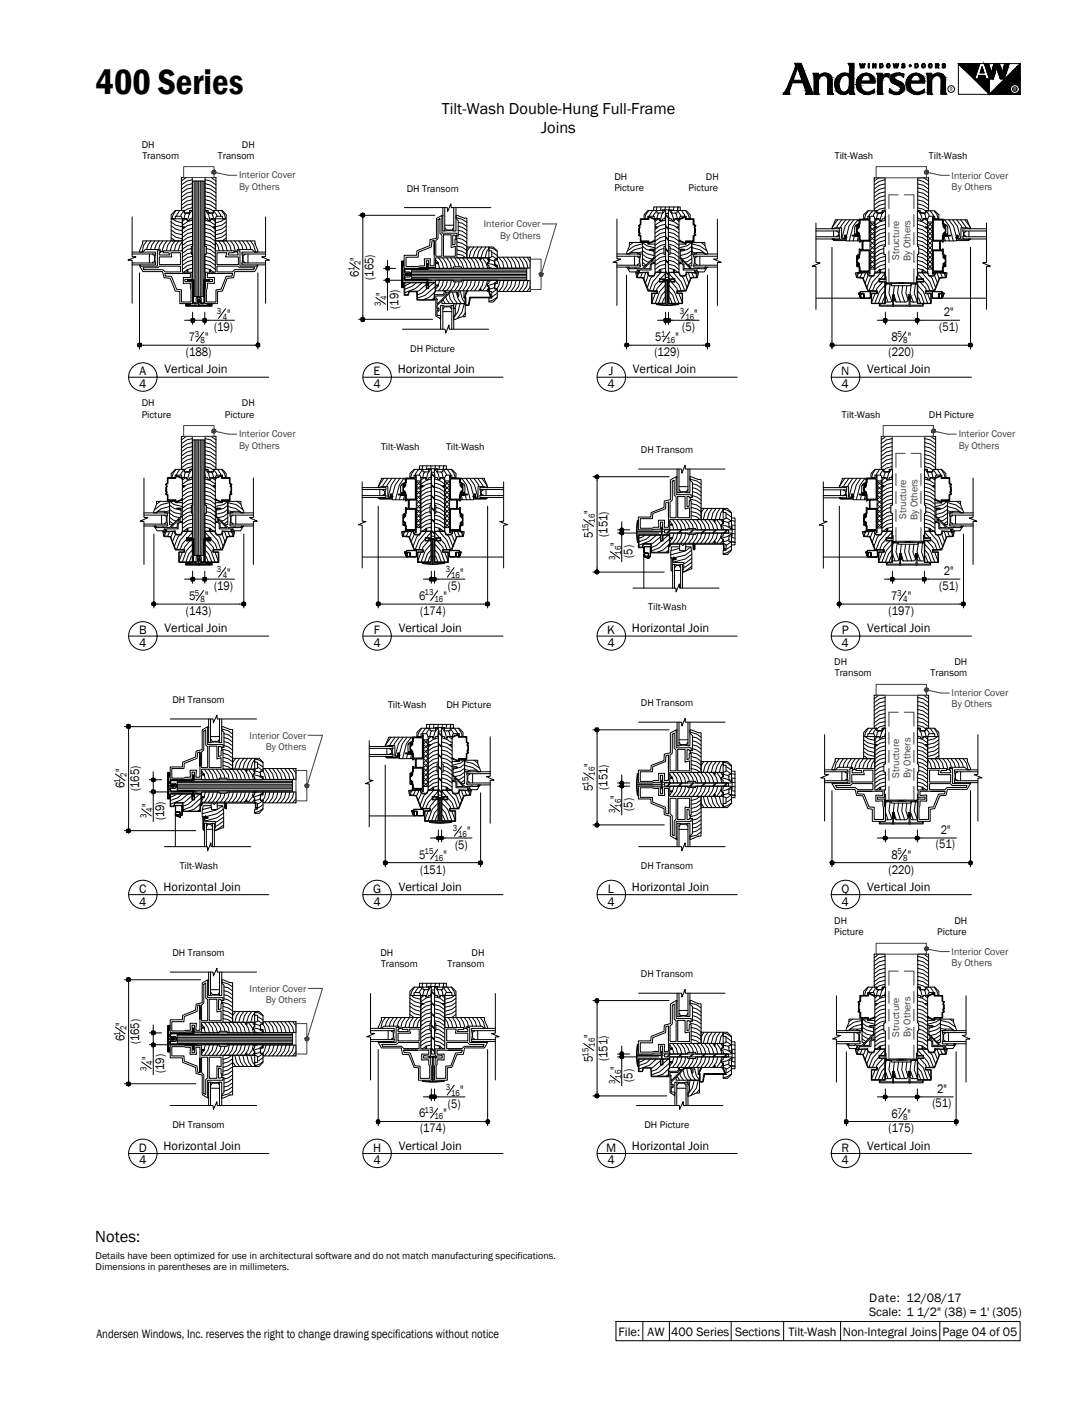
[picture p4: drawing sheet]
<svg xmlns="http://www.w3.org/2000/svg" width="216mm" height="279mm" viewBox="0 0 216 279" stroke-linecap="round" stroke-linejoin="round" font-family="sans-serif">
<defs><g id="words">
<text font-size="7.1" x="19" y="18.7">400 Series</text>
<text font-size="3.3" x="18.9" y="246.4">Notes:</text>
<g font-size="3.2">
<text x="87.7" y="22.7">Tilt-Wash Double-Hung Full-Frame</text>
<text x="107.4" y="26.5">Joins</text>
</g>
<g font-size="2.5">
<text x="71.2" y="51.8" transform="rotate(-90 71.2 51.8)">&quot;</text>
<text x="71.2" y="54.9" transform="rotate(-90 71.2 54.9)">6</text>
<text x="74.1" y="55.5" transform="rotate(-90 74.1 55.5)">(165)</text>
<text x="76.4" y="58.7" transform="rotate(-90 76.4 58.7)">&quot;</text>
<text x="42.5" y="65.7">(19)</text>
<text x="45.1" y="63">&quot;</text>
<text x="79.1" y="61.3" transform="rotate(-90 79.1 61.3)">(19)</text>
<text x="135.4" y="65.7">(5)</text>
<text x="137.7" y="63.1">&quot;</text>
<text x="186.4" y="65.6">(51)</text>
<text x="187.3" y="62.8">2&quot;</text>
<text x="36.9" y="70.6">(188)</text>
<text x="37.5" y="67.7">7</text>
<text x="40.7" y="67.7">&quot;</text>
<text x="129.9" y="70.6">(129)</text>
<text x="130" y="67.7">5</text>
<text x="134" y="67.7">&quot;</text>
<text x="176.3" y="70.6">(220)</text>
<text x="176.9" y="67.7">8</text>
<text x="180.1" y="67.7">&quot;</text>
<text x="27.6" y="76.9">4</text>
<text x="27.7" y="74.4">A</text>
<text x="32.6" y="74.1">Vertical Join</text>
<text x="74.1" y="74.4">E</text>
<text x="74.1" y="76.9">4</text>
<text x="78.9" y="74.1">Horizontal Join</text>
<text x="120.6" y="76.9">4</text>
<text x="120.8" y="74.4">J</text>
<text x="125.6" y="74.1">Vertical Join</text>
<text x="166.9" y="74.4">N</text>
<text x="167" y="76.9">4</text>
<text x="172.1" y="74.1">Vertical Join</text>
<text x="117.7" y="102" transform="rotate(-90 117.7 102)">&quot;</text>
<text x="117.7" y="106.8" transform="rotate(-90 117.7 106.8)">5</text>
<text x="120.6" y="106.5" transform="rotate(-90 120.6 106.5)">(151)</text>
<text x="122.9" y="108.3" transform="rotate(-90 122.9 108.3)">&quot;</text>
<text x="125.5" y="110.7" transform="rotate(-90 125.5 110.7)">(5)</text>
<text x="37.5" y="119">5</text>
<text x="40.7" y="119">&quot;</text>
<text x="42.5" y="117.1">(19)</text>
<text x="45.1" y="114.4">&quot;</text>
<text x="83.2" y="119">6</text>
<text x="88" y="119">&quot;</text>
<text x="88.9" y="117.1">(5)</text>
<text x="91.3" y="114.4">&quot;</text>
<text x="176.8" y="119">7</text>
<text x="180.1" y="119">&quot;</text>
<text x="186.4" y="117">(51)</text>
<text x="187.3" y="114.2">2&quot;</text>
<text x="27.6" y="125.8">B</text>
<text x="32.6" y="125.4">Vertical Join</text>
<text x="36.9" y="122">(143)</text>
<text x="74.2" y="125.8">F</text>
<text x="79.1" y="125.4">Vertical Join</text>
<text x="83.4" y="122">(174)</text>
<text x="120.5" y="125.8">K</text>
<text x="125.4" y="125.4">Horizontal Join</text>
<text x="167.1" y="125.8">P</text>
<text x="172.1" y="125.4">Vertical Join</text>
<text x="176.3" y="122">(197)</text>
<text x="27.6" y="128.3">4</text>
<text x="74.1" y="128.3">4</text>
<text x="120.6" y="128.3">4</text>
<text x="167" y="128.3">4</text>
<text x="24.7" y="153.3" transform="rotate(-90 24.7 153.3)">&quot;</text>
<text x="117.7" y="152.2" transform="rotate(-90 117.7 152.2)">&quot;</text>
<text x="24.7" y="156.4" transform="rotate(-90 24.7 156.4)">6</text>
<text x="27.6" y="157" transform="rotate(-90 27.6 157)">(165)</text>
<text x="29.9" y="160.2" transform="rotate(-90 29.9 160.2)">&quot;</text>
<text x="117.7" y="157" transform="rotate(-90 117.7 157)">5</text>
<text x="120.6" y="156.8" transform="rotate(-90 120.6 156.8)">(151)</text>
<text x="122.9" y="158.5" transform="rotate(-90 122.9 158.5)">&quot;</text>
<text x="125.5" y="160.9" transform="rotate(-90 125.5 160.9)">(5)</text>
<text x="32.6" y="162.8" transform="rotate(-90 32.6 162.8)">(19)</text>
<text x="92.7" y="165.8">&quot;</text>
<text x="186.7" y="165.5">2&quot;</text>
<text x="83.2" y="170.4">5</text>
<text x="83.4" y="173.3">(151)</text>
<text x="88" y="170.4">&quot;</text>
<text x="90.3" y="168.5">(5)</text>
<text x="176.3" y="173.3">(220)</text>
<text x="176.9" y="170.4">8</text>
<text x="180.1" y="170.4">&quot;</text>
<text x="185.7" y="168.3">(51)</text>
<text x="27.6" y="177.2">C</text>
<text x="27.6" y="179.7">4</text>
<text x="32.4" y="176.8">Horizontal Join</text>
<text x="74" y="177.2">G</text>
<text x="74.1" y="179.7">4</text>
<text x="79.1" y="176.8">Vertical Join</text>
<text x="120.6" y="179.7">4</text>
<text x="120.6" y="177.2">L</text>
<text x="125.4" y="176.8">Horizontal Join</text>
<text x="167" y="177.2">Q</text>
<text x="167" y="179.7">4</text>
<text x="172.1" y="176.8">Vertical Join</text>
<text x="24.7" y="203.5" transform="rotate(-90 24.7 203.5)">&quot;</text>
<text x="24.7" y="206.6" transform="rotate(-90 24.7 206.6)">6</text>
<text x="27.6" y="207.2" transform="rotate(-90 27.6 207.2)">(165)</text>
<text x="117.7" y="205.9" transform="rotate(-90 117.7 205.9)">&quot;</text>
<text x="29.9" y="210.4" transform="rotate(-90 29.9 210.4)">&quot;</text>
<text x="32.6" y="213" transform="rotate(-90 32.6 213)">(19)</text>
<text x="117.7" y="210.7" transform="rotate(-90 117.7 210.7)">5</text>
<text x="120.6" y="210.6" transform="rotate(-90 120.6 210.6)">(151)</text>
<text x="122.9" y="212.3" transform="rotate(-90 122.9 212.3)">&quot;</text>
<text x="125.5" y="214.7" transform="rotate(-90 125.5 214.7)">(5)</text>
<text x="83.2" y="221.7">6</text>
<text x="88" y="221.7">&quot;</text>
<text x="88.9" y="219.8">(5)</text>
<text x="91.3" y="217.2">&quot;</text>
<text x="176.9" y="221.8">6</text>
<text x="180.1" y="221.8">&quot;</text>
<text x="185" y="219.7">(51)</text>
<text x="186" y="216.9">2&quot;</text>
<text x="83.4" y="224.6">(174)</text>
<text x="176.3" y="224.6">(175)</text>
<text x="27.6" y="228.5">D</text>
<text x="27.6" y="231.1">4</text>
<text x="32.4" y="228.1">Horizontal Join</text>
<text x="74" y="228.5">H</text>
<text x="74.1" y="231.1">4</text>
<text x="79.1" y="228.1">Vertical Join</text>
<text x="120.3" y="228.5">M</text>
<text x="120.6" y="231.1">4</text>
<text x="125.4" y="228.1">Horizontal Join</text>
<text x="167" y="228.5">R</text>
<text x="167" y="231.1">4</text>
<text x="172.1" y="228.1">Vertical Join</text>
<text x="172.5" y="258.3">Date: 12/08/17</text>
<text x="172.5" y="261.1">Scale: 1 1/2&quot; (38) = 1' (305)</text>
<text x="19.2" y="265.6">Andersen Windows, Inc. reserves the right to change drawing specifications without notice</text>
<text x="122.7" y="265">File:</text>
<text x="128.5" y="265">AW</text>
<text x="133.2" y="265">400 Series</text>
<text x="145.9" y="265">Sections</text>
<text x="156.5" y="265">Tilt-Wash</text>
<text x="167.3" y="265">Non-Integral Joins</text>
<text x="187" y="265">Page 04 of 05</text>
</g>
<g font-size="2">
<text x="28.1" y="29.3">DH</text>
<text x="48" y="29.3">DH</text>
<text x="28.3" y="31.5">Transom</text>
<text x="43.2" y="31.5">Transom</text>
<text x="121.9" y="35.7">DH</text>
<text x="140.1" y="35.7">DH</text>
<text x="165.7" y="31.5">Tilt-Wash</text>
<text x="184.3" y="31.5">Tilt-Wash</text>
<text x="80.7" y="38">DH Transom</text>
<text x="121.9" y="37.8">Picture</text>
<text x="136.6" y="37.8">Picture</text>
<text x="81.4" y="69.8">DH Picture</text>
<text x="28.1" y="80.6">DH</text>
<text x="28.1" y="82.9">Picture</text>
<text x="44.6" y="82.9">Picture</text>
<text x="48" y="80.6">DH</text>
<text x="167.1" y="82.9">Tilt-Wash</text>
<text x="184.3" y="82.9">DH Picture</text>
<text x="75.6" y="89.2">Tilt-Wash</text>
<text x="88.5" y="89.2">Tilt-Wash</text>
<text x="127.2" y="89.9">DH Transom</text>
<text x="128.6" y="121.1">Tilt-Wash</text>
<text x="165.5" y="132">DH</text>
<text x="165.7" y="134.2">Transom</text>
<text x="184.7" y="134.2">Transom</text>
<text x="189.4" y="132">DH</text>
<text x="34.2" y="139.5">DH Transom</text>
<text x="77" y="140.6">Tilt-Wash</text>
<text x="88.6" y="140.6">DH Picture</text>
<text x="127.2" y="140.1">DH Transom</text>
<text x="35.7" y="172.5">Tilt-Wash</text>
<text x="127.2" y="172.5">DH Transom</text>
<text x="165.5" y="183.4">DH</text>
<text x="165.5" y="185.6">Picture</text>
<text x="186" y="185.6">Picture</text>
<text x="189.4" y="183.4">DH</text>
<text x="34.2" y="189.7">DH Transom</text>
<text x="75.5" y="189.7">DH</text>
<text x="75.6" y="191.9">Transom</text>
<text x="88.8" y="191.9">Transom</text>
<text x="93.6" y="189.7">DH</text>
<text x="127.2" y="193.9">DH Transom</text>
<text x="34.2" y="223.9">DH Transom</text>
<text x="127.9" y="223.9">DH Picture</text>
<text x="19" y="249.9">Details have been optimized for use in architectural software and do not match manufacturing specifications.</text>
<text x="19" y="252.1">Dimensions in parentheses are in millimeters.</text>
</g>
<g font-size="2" fill="#404040">
<text x="47.4" y="35.4">Interior Cover</text>
<text x="188.8" y="35.5">Interior Cover</text>
<text x="47.4" y="37.7">By Others</text>
<text x="188.8" y="37.7">By Others</text>
<text x="96" y="45.1">Interior Cover</text>
<text x="99.2" y="47.4">By Others</text>
<text x="178.4" y="51.6" transform="rotate(-90 178.4 51.6)">Structure</text>
<text x="180.7" y="51.7" transform="rotate(-90 180.7 51.7)">By Others</text>
<text x="47.4" y="86.8">Interior Cover</text>
<text x="47.4" y="89">By Others</text>
<text x="190.2" y="86.8">Interior Cover</text>
<text x="190.2" y="89.1">By Others</text>
<text x="179.8" y="103" transform="rotate(-90 179.8 103)">Structure</text>
<text x="182" y="103.1" transform="rotate(-90 182 103.1)">By Others</text>
<text x="188.8" y="138.2">Interior Cover</text>
<text x="188.8" y="140.4">By Others</text>
<text x="49.5" y="146.6">Interior Cover</text>
<text x="52.8" y="148.8">By Others</text>
<text x="178.4" y="154.4" transform="rotate(-90 178.4 154.4)">Structure</text>
<text x="180.7" y="154.5" transform="rotate(-90 180.7 154.5)">By Others</text>
<text x="188.8" y="189.5">Interior Cover</text>
<text x="188.8" y="191.8">By Others</text>
<text x="49.5" y="196.8">Interior Cover</text>
<text x="52.8" y="199.1">By Others</text>
<text x="178.4" y="205.7" transform="rotate(-90 178.4 205.7)">Structure</text>
<text x="180.7" y="205.9" transform="rotate(-90 180.7 205.9)">By Others</text>
</g>
<g font-size="1.8">
<text x="70.4" y="53.8" transform="rotate(-90 70.4 53.8)">1</text>
<text x="71.6" y="52.6" transform="rotate(-90 71.6 52.6)">2</text>
<text x="76.8" y="59.5" transform="rotate(-90 76.8 59.5)">4</text>
<text x="43" y="62.2">3</text>
<text x="44.2" y="63.4">4</text>
<text x="75.6" y="60.8" transform="rotate(-90 75.6 60.8)">3</text>
<text x="134.9" y="62.2">3</text>
<text x="136" y="63.5">16</text>
<text x="38.7" y="66.9">3</text>
<text x="39.8" y="68.1">8</text>
<text x="131.2" y="66.9">1</text>
<text x="132.3" y="68.1">16</text>
<text x="178.1" y="66.9">5</text>
<text x="179.3" y="68.1">8</text>
<text x="116.8" y="105.6" transform="rotate(-90 116.8 105.6)">15</text>
<text x="118" y="103.7" transform="rotate(-90 118 103.7)">16</text>
<text x="43" y="113.6">3</text>
<text x="88.4" y="113.6">3</text>
<text x="122" y="111.1" transform="rotate(-90 122 111.1)">3</text>
<text x="123.2" y="110.1" transform="rotate(-90 123.2 110.1)">16</text>
<text x="38.7" y="118.2">5</text>
<text x="39.8" y="119.4">8</text>
<text x="44.2" y="114.8">4</text>
<text x="84.3" y="118.2">13</text>
<text x="86.2" y="119.4">16</text>
<text x="89.5" y="114.8">16</text>
<text x="178" y="118.2">3</text>
<text x="179.3" y="119.4">4</text>
<text x="23.9" y="155.3" transform="rotate(-90 23.9 155.3)">1</text>
<text x="25.1" y="154.2" transform="rotate(-90 25.1 154.2)">2</text>
<text x="116.8" y="155.9" transform="rotate(-90 116.8 155.9)">15</text>
<text x="118" y="154" transform="rotate(-90 118 154)">16</text>
<text x="30.3" y="161.1" transform="rotate(-90 30.3 161.1)">4</text>
<text x="122" y="161.3" transform="rotate(-90 122 161.3)">3</text>
<text x="123.2" y="160.3" transform="rotate(-90 123.2 160.3)">16</text>
<text x="29.1" y="162.2" transform="rotate(-90 29.1 162.2)">3</text>
<text x="89.8" y="165">3</text>
<text x="90.9" y="166.2">16</text>
<text x="84.3" y="169.5">15</text>
<text x="86.2" y="170.8">16</text>
<text x="178.1" y="169.5">5</text>
<text x="179.3" y="170.8">8</text>
<text x="23.9" y="205.5" transform="rotate(-90 23.9 205.5)">1</text>
<text x="25.1" y="204.3" transform="rotate(-90 25.1 204.3)">2</text>
<text x="116.8" y="209.7" transform="rotate(-90 116.8 209.7)">15</text>
<text x="118" y="207.7" transform="rotate(-90 118 207.7)">16</text>
<text x="29.1" y="212.5" transform="rotate(-90 29.1 212.5)">3</text>
<text x="30.3" y="211.3" transform="rotate(-90 30.3 211.3)">4</text>
<text x="122" y="215.1" transform="rotate(-90 122 215.1)">3</text>
<text x="123.2" y="214" transform="rotate(-90 123.2 214)">16</text>
<text x="84.3" y="220.9">13</text>
<text x="88.4" y="216.3">3</text>
<text x="89.5" y="217.5">16</text>
<text x="178.1" y="221">7</text>
<text x="86.2" y="222.1">16</text>
<text x="179.2" y="222.2">8</text>
</g>
<text font-size="1.1" x="188.5" y="18.1">R</text>
<text font-size="1.1" fill="#fafafa" x="201.1" y="18.1">R</text>
</g></defs>
<!-- layer: A-ANNO-TEXT -->
<g fill="none" stroke="#000" stroke-width=".2">
<path d="M157.7 12.6h1.3l2.4 6.1h-1.6l.1-.6-.6-1.7h-2.1l-.5 1.5v.8h-1.3l.8-1.3 1.5-3.8 .2-.7zM157.9 12.7h1l2.4 6h-1.4l.1-.6-.6-1.7h-2.2l-.6 1.5v.8h-1.1l.8-1.3 1.5-3.8zM157.9 12.7h1l2.3 5.9h-1.1v-.5l-.7-1.8h-2.3l-.5 1.6-.1 .7h-.8l.6-1.2 1.6-3.8zM158.3 13.4l.8 2.5h-1.7zM158.3 13.1l1 3h-2zM158.3 12.8l1.1 3.3h-2.2zM161.3 14.5h1.1v.5a1.53 1.53 0 0 1 1.7-.5 1.53 1.53 0 0 1 1.1 1.4v2.1l.2 .7h-1.2l.1-2.9a.93 .93 0 0 0-1.1-.8 .93 .93 0 0 0-.8 1.1v2.4l.2 .2h-1.1v-3.6zM161.4 14.6h1l-.1 .6 .5-.4a1.4 1.4 0 0 1 1.5-.1 1.4 1.4 0 0 1 .8 1.2v2.1l.2 .7h-1v-2.9a.99 .99 0 0 0-1.1-.9 .99 .99 0 0 0-.8 1.2v2.6h-.8v-3.6zM161.6 14.7h.6v.7a1.54 1.54 0 0 1 2.8 .1l.2 3.1h-.8v-2.8a1.06 1.06 0 0 0-1.2-1 1.06 1.06 0 0 0-.9 1.3v2.5h-.6zM166.9 15.2a1.02 1.02 0 0 1 1.7 .3v1.6a1.31 1.31 0 0 1-1.5 1.3 2.32 2.32 0 0 1-.2-3.2zM166.9 15.3a.94 .94 0 0 1 1.7 .2v1.6a1.52 1.52 0 0 1-1.1 1.3 1.41 1.41 0 0 1-1.1-1.7l.2-.8zM167 15.4a.87 .87 0 0 1 1.4-.1 2.56 2.56 0 0 1-.6 2.9h-.6a2.01 2.01 0 0 1-.2-2.8z"/>
<path d="M168.3 12.6h1.2l-.1 5.5 .3 .6h-1.1v-.7a1.51 1.51 0 0 1-1.6 .8 1.51 1.51 0 0 1-1.3-1.4 2.04 2.04 0 0 1 .5-2.3 2.04 2.04 0 0 1 2.3-.3l.1-1.6zM168.4 12.7h1l-.1 5.4 .2 .6h-.9v-1.1l-.3 .7a1.5 1.5 0 0 1-2.5-.9 2.02 2.02 0 0 1 .3-2.1 2.02 2.02 0 0 1 2-.6l.5 .2v-1.7zM168.6 12.7h.7v5.4l.1 .5h-.7l.1-1.2-.6 .9a1.46 1.46 0 0 1-2.3-.9 1.96 1.96 0 0 1 2.2-2.7l.6 .3v-1.8zM170.3 15.3a1.84 1.84 0 0 1 2.2-.7 1.84 1.84 0 0 1 1.2 1.9h-2.9a1.51 1.51 0 0 0 .9 1.7 1.51 1.51 0 0 0 1.8-.6v.7a2.22 2.22 0 0 1-3-.1 2.22 2.22 0 0 1-.2-2.9zM170.4 15.3a1.77 1.77 0 0 1 2-.7 1.77 1.77 0 0 1 1.2 1.8h-2.9a1.58 1.58 0 0 0 .9 1.8 1.58 1.58 0 0 0 1.9-.4l-.1 .5a2.15 2.15 0 0 1-2.8-.2 2.15 2.15 0 0 1-.2-2.8zM170.4 15.4a1.7 1.7 0 0 1 2-.7 1.7 1.7 0 0 1 1.1 1.7h-2.8a1.64 1.64 0 0 0 .7 1.8 1.64 1.64 0 0 0 1.9-.2v.3a2.09 2.09 0 0 1-2.7-.2 2.09 2.09 0 0 1-.2-2.7zM170.6 12.6h.1l.2 .6 .2-.6h.2l.1 .6 .1-.6h.2l-.3 .9h-.1l-.2-.6-.1 .6h-.3zM170.6 12.6l.3 .9 .2-.9 .3 .9 .2-.9M171.2 15.1a.89 .89 0 0 1 1.2-.2 .89 .89 0 0 1 .2 1.2l-1.9 .1zM171.2 15a.96 .96 0 0 1 1.3-.1 .96 .96 0 0 1 .2 1.3h-2.1zM171.3 15.2a.84 .84 0 0 1 1-.2 .84 .84 0 0 1 .3 1.1h-1.7zM172.3 12.6h.2v.9h-.2z"/>
<path d="M172.4 12.6v.9M173.2 12.6h.2l.3 .5v-.5h.2v.9h-.2l-.4-.6v.6h-.1zM173.8 12.6v.9l-.5-.9v.9M173.9 14.5h1.2v.7a1.04 1.04 0 0 1 1.4-.5l-.1 .8-.3-.3a.87 .87 0 0 0-1 1v1.9l.2 .6h-1.2l.1-3.5zM174 14.6h1v.8a1.22 1.22 0 0 1 1.4-.7l-.1 .6a.87 .87 0 0 0-1 0 .87 .87 0 0 0-.3 .9v1.9l.1 .6h-.9v-3.5zM174.2 14.7h.7v.9a1.38 1.38 0 0 1 1.2-.9h.2v.5a.94 .94 0 0 0-1 .1 .94 .94 0 0 0-.4 .9l.1 2.4h-.8l.2-3.4zM174.6 12.6h.3a.44 .44 0 0 1 .4 .5 .44 .44 0 0 1-.4 .4h-.3zM174.6 12.7a.45 .45 0 0 1 .6 .4l-.2 .3h-.4zM174.7 12.7a.29 .29 0 0 1 .4 .3 .29 .29 0 0 1-.4 .3zM176 12.8a.33 .33 0 0 1 .5 0 .33 .33 0 0 1-.1 .5 .33 .33 0 0 1-.4-.2zM176 12.7a.42 .42 0 0 1 .6 .1 .42 .42 0 0 1-.1 .6 .42 .42 0 0 1-.6-.2zM176.1 12.7a.29 .29 0 0 1 .3 .3 .29 .29 0 0 1-.3 .3z"/>
<path d="M176.8 15a2.45 2.45 0 0 1 2.6-.3l-.1 .7a1.06 1.06 0 0 0-1.8 0l.2 .3 .8 .4a1.37 1.37 0 0 1 1 1.7 1.37 1.37 0 0 1-1.6 1h-.4l-1-.4v-.9a1.35 1.35 0 0 0 2.1 .5l.1-.6-.7-.5a1.83 1.83 0 0 1-1.4-1.2zM176.8 15a2.52 2.52 0 0 1 2.5-.3v.5a1.2 1.2 0 0 0-1.8 0 .52 .52 0 0 0 .4 .7l.5 .3a1.3 1.3 0 0 1 1 1.5 1.3 1.3 0 0 1-1.5 1h-.4l-.9-.4v-.6a1.4 1.4 0 0 0 2.1 .3v-.6a1.94 1.94 0 0 0-1.5-.9 .96 .96 0 0 1-.4-1.5zM176.9 15a2.51 2.51 0 0 1 2.3-.2v.3a1.28 1.28 0 0 0-1.8 .1 .62 .62 0 0 0 .5 .8l.5 .2a1.24 1.24 0 0 1 .9 1.5 1.24 1.24 0 0 1-1.4 1l-.4-.1a.68 .68 0 0 1-.9-.7 1.29 1.29 0 0 0 2.2 0l.1-.4a.92 .92 0 0 0-.8-.7 2.3 2.3 0 0 1-1.3-.9l-.1-.4zM177.2 12.6h.2l.1 .6 .2-.6h.2l.1 .6 .2-.6h.2l-.3 .9h-.2l-.1-.6-.1 .6h-.3zM177.3 12.6l.2 .9 .3-.9 .2 .9 .3-.9M178.9 12.7a.34 .34 0 0 1 .4-.1 .34 .34 0 0 1 .3 .2l-.5-.1 .1 .2a.35 .35 0 0 1 .3 .5 .35 .35 0 0 1-.6 0v-.1l.2-.1 .3 .1-.1-.2-.4-.2zM179.5 12.8a.24 .24 0 0 0-.2-.1 .24 .24 0 0 0-.2 .2l.4 .2v.2l-.4 .1-.1-.1M180.2 15.3a1.81 1.81 0 0 1 2.1-.7 1.81 1.81 0 0 1 1.2 1.9h-2.8a1.45 1.45 0 0 0 .6 1.6 1.45 1.45 0 0 0 1.8-.1l.3-.4v.7a2.21 2.21 0 0 1-3-.1 2.21 2.21 0 0 1-.2-2.9zM180.3 15.3a1.74 1.74 0 0 1 2-.7 1.74 1.74 0 0 1 1.1 1.8h-2.7a1.55 1.55 0 0 0 .7 1.8 1.55 1.55 0 0 0 1.9-.4v.5a2.15 2.15 0 0 1-2.8-.2 2.15 2.15 0 0 1-.2-2.8zM180.3 15.4a1.65 1.65 0 0 1 2-.8 1.65 1.65 0 0 1 1.1 1.8h-2.9a1.67 1.67 0 0 0 .8 1.8 1.67 1.67 0 0 0 2-.2v.3a2.09 2.09 0 0 1-2.8-.2 2.09 2.09 0 0 1-.2-2.7zM181 15a1.04 1.04 0 0 1 1.3-.1 1.04 1.04 0 0 1 .4 1.2l-.4 .1h-1.8zM181.1 15.1a.9 .9 0 0 1 1.2-.1 .9 .9 0 0 1 .3 1.1l-1.9 .1 .1-.7z"/>
<path d="M181.2 15.2a.81 .81 0 0 1 1-.2 .81 .81 0 0 1 .3 1.1h-1.8zM181.5 12.6h.4a.45 .45 0 0 1 .3 .5 .45 .45 0 0 1-.3 .4h-.4zM181.6 12.7a.45 .45 0 0 1 .6 .4l-.2 .3h-.4zM181.7 12.7a.29 .29 0 0 1 .3 .3 .29 .29 0 0 1-.3 .3zM182.9 12.8a.42 .42 0 0 1 .6 0 .42 .42 0 0 1 0 .6 .42 .42 0 0 1-.6-.1zM183.1 12.7a.29 .29 0 0 1 .3 .3 .29 .29 0 0 1-.3 .3zM183.8 14.5h1.1v.5a1.53 1.53 0 0 1 1.7-.5 1.53 1.53 0 0 1 1 1.4v2.1l.3 .7h-1.2v-2.9a.93 .93 0 0 0-1-.8 .93 .93 0 0 0-.8 1.1v2.4l.1 .2h-1v-3.6zM184 14.6h.8v.6a1.49 1.49 0 0 1 1.7-.7 1.49 1.49 0 0 1 1.1 1.4v2.1l.2 .7h-1v-2.9a.99 .99 0 0 0-1.1-.9 .99 .99 0 0 0-.9 1.2l.1 2.6h-.8v-3.6zM184.1 14.7h.7l-.1 .7a1.54 1.54 0 0 1 2.7 .1l.2 3.1h-.7v-2.8a1.06 1.06 0 0 0-1.2-1 1.06 1.06 0 0 0-.9 1.3v2.5h-.7zM184.3 12.7a.44 .44 0 0 1 .7 .3 .44 .44 0 0 1-.5 .5l-.3-.3zM184.4 12.7a.33 .33 0 0 1 .4 .1 .33 .33 0 0 1 0 .5 .33 .33 0 0 1-.5 0zM184.5 12.7a.29 .29 0 0 1 .3 .3 .29 .29 0 0 1-.3 .3z"/>
<path d="M185.6 12.6l.7 .1 .1 .2-.2 .2 .2 .4h-.3l-.1-.4h-.1v.4h-.3zM185.7 13.1h.3l.2-.4h-.5v.8M185.9 12.7h.1l.1 .2-.2 .1zM186 13.1l.2 .4M187 12.7a.37 .37 0 0 1 .6 .1l-.4-.1v.2a.34 .34 0 0 1 .4 .2 .34 .34 0 0 1-.3 .4 .34 .34 0 0 1-.4-.2h.5v-.1l-.4-.2zM187.5 12.8l-.1-.1-.3 .1v.2l.4 .1a.26 .26 0 0 1-.2 .3 .26 .26 0 0 1-.3-.1M190.2 12.6l6.1 6.1 6.1-6.1v6.1h-12.2zM190.2 12.6h12.2M194.4 12.6l-1 3.1h.6l.3-.7h1.1l.2 .7h.7M194.9 13.3l.4 1.2h-.8zM195.3 12.6l1 3.1M196.2 12.6l.5 1.9 .6-1.9"/>
<path d="M196.3 15.7v3M198.3 12.6l.6 1.9 .5-1.9M200.3 12.6l-1 3.1h-.8l-.7-2.4-.7 2.4h-.8M25.5 74.9h27.8M72 74.9h27.8M118.5 74.9h27.8M164.9 74.9h27.9M25.5 126.2h27.8M72 126.2h27.8M118.5 126.2h27.8M164.9 126.2h27.9M25.5 177.5h27.8"/>
<path d="M72 177.5h27.8M118.5 177.5h27.8M164.9 177.5h27.9M25.5 228.9h27.8M72 228.9h27.8M118.5 228.9h27.8M164.9 228.9h27.9M122.2 262.2h80.2v3.9h-80.2zM127.6 262.2v3.9M132.8 262.2v3.9M145.1 262.2v3.9M155.5 262.2v3.9"/>
<path d="M166.8 262.2v3.9M186.5 262.2v3.9"/>
<circle cx="180.6" cy="13" r=".22"/>
<circle cx="180.6" cy="13" r=".1"/>
<circle cx="183.2" cy="13.1" r=".35"/>
<circle cx="188.7" cy="17.7" r=".67"/>
<circle cx="28.3" cy="74.8" r="2.83"/>
<circle cx="74.8" cy="74.8" r="2.83"/>
<circle cx="121.3" cy="74.8" r="2.83"/>
<circle cx="167.8" cy="74.8" r="2.83"/>
<circle cx="28.3" cy="126.2" r="2.83"/>
<circle cx="74.8" cy="126.2" r="2.83"/>
<circle cx="121.3" cy="126.2" r="2.83"/>
<circle cx="167.8" cy="126.2" r="2.83"/>
<circle cx="28.3" cy="177.5" r="2.83"/>
<circle cx="74.8" cy="177.5" r="2.83"/>
<circle cx="121.3" cy="177.5" r="2.83"/>
<circle cx="167.8" cy="177.5" r="2.83"/>
<circle cx="28.3" cy="228.9" r="2.83"/>
<circle cx="74.8" cy="228.9" r="2.83"/>
<circle cx="121.3" cy="228.9" r="2.83"/>
<circle cx="167.8" cy="228.9" r="2.83"/>
</g>
<!-- layer: A-DETL-MCUT -->
<g fill="none" stroke="#000" stroke-width=".2">
<path d="M36 35.2h2.2v6.6h-.6v.5h-1v-.5h-.6zM38.2 35.9h2.4v19.6h-.2v3.4h-1.9v-3.4h-.3zM40.7 35.2h2.2v6.6h-.6v.5h-1v-.5h-.6zM173.5 35.3h2.1v6.5h-.5v.5h-1.1v-.5h-.5zM182.1 35.3h2.2v6.5h-.6v.5h-1.1v-.5h-.5zM26.2 50h4.7l-.2 1.3 .2 1.3h-4.7M26.2 43v7.9l.8 .1-1.6 .6 .8 .1v8.5M26.2 50.4h4.7M26.2 52.2h4.7M28.3 47.8h7.9v2h-3.8v.2h-.6v-.5h-3l-.5 .5h-.6l.6-1.7zM28.4 53.1h2.9l.4-.3h4.1v1.2h-3l-.5-.5h-3.7zM29.6 50.4v1.8"/>
<path d="M30.3 50.4v.1l.4 .2v1.2l-.4 .2v.1M31.6 51h2.5l-.2-.8h1.9v2.3h-4.2zM32.4 50v.2h1.1l.1 .4h-2v-.4h.2v-.4h-.6v3h-3.3v-.2h-.2v.2l.7 1.1h3.9l.3 1.2 1.2 .1 1 2.6h.9v2.4h2.5l-.1-4.4-1.4 .1v-.5l1.4 .1v-1.5M32.9 54.3h4.9v.8l-1.4-.1v1.2h1.4l.1 3.7h-1.9v-2.4l-1-.1-1-2.6h-1.2l-.1-.5h2.8M34 43.4h2.2v4.4h-2.2zM37 43.4h-.8l-.3-.5h-1.1v.5h-.8v-.8l.8-.8h1.8v.5h1v-.5h.6v7.1h-.2v1.6h.2v3.5h-.9v-.5l-.2 .1v.4h-.9v-8.9h.4v-.1h-.4v-1.6h.8l.1 .3h.5v-.3h.6M37.3 55.5h1.1v4.4l.2 .2h.3v-.9l.3-.3h.4l.3 .3v.9h.4l.1-.2v-4.4h1.2v.2h-1v4.4l-.2 .2h-.5l-.2-.2v-.9l-.1-.2-.4 .2v.9l-.2 .2h-.5l-.3-.2v-4.4h-.9zM39.2 59.7h.1M39.2 59.9h.1M39.4 59.4v1.2h-2.5v-.2h.9v.2h-.9v-.2M39.4 59.4l-.2 .1M39.4 59.6l-.2 .1"/>
<path d="M39.4 59.7l-.2 .1M39.4 59.9l-.2 .1M39.4 59.4h.1M39.5 59.4v1.2h2.4h-.8v-.2h.8v.2l.1-.3 .1 .1v.4h-2.6M39.5 59.6l.1 .1M39.5 59.4l.2 .1M39.5 59.9l.1 .1M39.5 59.7l.2 .1M39.7 59.7h.1M39.7 59.9h.1M40.6 43.4h.6l.1 .3h.5v-.3h.9v1.6h-.4v.1h.4v8.9h-.9v-.4l-.1-.1-.2 .1 .1 .4h-1v-3.5h.4v-1.6h-.4v-7.1h.7v.5h1v-.5h1.8l.8 .8v.8h-.8v-.5h-1.2l-.2 .5h-.9M42.7 43.4h2.2v4.4h-2.2z"/>
<path d="M42.7 47.8h7.9v.5l.6 1.7h-.7l-.5-.5h-3v.5h-.5v-.2h-3.8zM43 50.2h2l-.2 .8h2.5v1.5h-4.3zM43 52.8h4.2l.4 .3h2.9l-.2 .4h-3.8l-.3 .5h-3.2zM43.4 54.3h2.8l-.2 .5h-1.1l-1 2.6-1 .1v2.4h-1.9v-2.4l.1-.4v-.9h1.4v-1.2l-1.4 .1v-.8h4.9M46.5 50v.2h-1.1l-.1 .4h1.9v-.4h-.2v-.4h.6v3h3.3l.1-.2h.2v.2l-.7 1.1h-3.9l-.3 1.2-1.2 .1-1 2.6h-.9v2.4h-2.6l.2-4.4 1.4 .1v-.5l-1.4 .1v-1.5M48 50.4h4.7M48 52.2h4.7M48.6 50.4v.1l-.3 .2v1.2l.3 .2v.1M49.2 50.4v1.8M52.7 50h-4.7l.1 .8-.1 1.8h4.7M52.7 43v7.9l-.8 .1 1.6 .6-.8 .1v8.5M79.7 54.5h.1"/>
<path d="M79.7 54.5v2.6l.4-.1-.1-.1M79.7 51.9v5M79.8 51.9h.1M79.8 56.9h.1M79.9 51.9v5M80 52l-.1 2.4h1.2M80 51.8h-.3v2.6M80 51.7v.2M80.1 53.5l.3-.2h4.3v-1h.3l-.1 1.2h-4.4l-.2 .1v.4h1l.3 .3v.4l-.3 .3h-1v.3l.2 .1h4.4l.1 1.2h-.3v-1h-4.3l-.3-.2v-.5l.3-.2h.9l.1-.4-.1-.1h-.9l-.3-.2zM80.3 41.2h8.5v.8l.7-1.6v.8h7.9M80.3 56.1h4.3v1.2h.5v-1.2h1.3l-.2 3.4h-3.3l-.1-1.7h-1.7l-.1 .7h-.7zM80.5 54.7h.1"/>
<path d="M80.5 54.2l.1 .2M80.6 54.5l-.1 .2M80.6 54.2l.2 .2M80.8 54.5l-.2 .2M80.8 54.2v.2M80.8 54.7h.1M80.8 54.2h.1M80.8 54.5v.2M80.9 54.2l.1 .2M81 54.5l-.1 .2M81.1 54.5h-1.2l.1 2.4M81.1 54.5h.1"/>
<path d="M81.7 53.5h3.3v-.2h19.5v2.3h-19.5v-.2h-3.3zM86.2 47.9v4.9h-.9l.1-1.4h-1.2l.1 1.4-3.7 .1v-1.9h2.4l.1-1 2.5-1 .1-1.2 .5-.1v2.8M86.4 56h-1.4v1.1h-.4v-1.1h-4.4v2.6h.8l.2-.7h1.5v1.6h3.5v-1.4l.2-.4M86.5 58.7h1.4l.4-.4h.5l-2.1 2.1v-1l-.2-.2zM86.9 43.6l.4-.2v2.9l.4 .4v4.1h-1.2v-3.1l.4-.3zM87.9 41.2v4.6h2.6v-4.6M88 46.6h1.5v2.5l.9-.2v1.9h-2.4zM88.3 45.3l.3 .3h1.2l.1-.3h.1M88.3 41.2v4.6M88.3 44.7h1.7M89.4 57.7l-.4 .4h-.6v-.4h-.3v.5l-.2 .3h-1.7v.8l.3 .2v3.2l.7 .4h.2v-.5h-.7v-1.1h.2l.1 .3 .1-.2v-.5h-.1l-.1 .2h-.2v-.7l2.7-2.6h1.4l.1 .9 .2-.2v-1M90 41.2v4.6"/>
<path d="M90.5 47.4h-.2v1.1l-.5 .1v-1.9h.5v.1h.4v-.5h-3v-3.3l.2-.2-.2-.1-1.1 .7v3.9l-1.3 .2v1.3l-2.6 1v.9h-2.5v2.6h2.7l.5-.2h1.2v-1.4h.5l-.1 1.4h1.4M90.5 42.7l1.6 .6h.5v7.9h-1.9v-3.8h-.2v-.6h.4v-3l-.4-.4zM92.1 57.7v1.4h.2v3.8h-.6l-1.7 .5v-.6l.4-.4v-1.2h-.4v-1h2.3h-4.6v-.5M92.6 57.7h.2v.1h-.1l-.4 1.2h.1v1.5h.6l.2-1.5h4.1l-.3-1.2h-.2v-.1h.2l.6 1.4h-4.3l-.3 1.5h-.5l-.2-.2v-1.3h-.2zM92.6 49h4.4v2.2h-4.4zM97 52v-.8l.6-.2v-1.2h-.6v-.8h.8l.9 .8v1.7h-.5v1.1h.5v.7h-7.1v-.4h-1.6v.4h-3.6v-1h.6l-.1-.2h-.5v-.9h8.9v.4h.1v-.4h1.6v.8l-.3 .1v.5h.3v.7M97 55.6v.6l-.3 .1v.5l.3 .1v.8h-1.6v-.4h-.1v.4h-8.9v-.9h.6l-.1-.3-.5 .1v-1h3.6v.3h1.6v-.3h7.1v.6h-.5v1.1h.5v1.8l-.9 .8h-.8v-.8h.6v-1.2l-.6-.2v-.8M98.2 51.5h.5v-.5h6.5v2.2h-6.5v-.6h-.5zM98.7 55.7h6.5v2.1h-6.5v-.5h-.5v-1.1h.5zM122.4 43.5v7.9h.8l-1.5 .7h.7v8.5M122.4 50.4h4.7l-.2 1.3 .2 1.3h-4.7M122.4 50.8h4.7"/>
<path d="M122.4 52.6h4.7M124.3 53l.3 .3M125.9 50.8v1.8M126.2 54v.2M126.4 54.2l2.1-.1v.4l.3 .3h1l.3-.7h1.9v1.3l-1.1-.1v.7l1.1-.1v4.3h-2.6v-2h1.1v-.5l-1.8-.1-1-2.5-1.3-.1zM126.5 50.8v.2l.4 .1v1.2l-.4 .3M126.9 54v.1M127.1 43.4h1.5v-.5l1.4 .5v.3h-.1v-.2l-1.1-.4v.4h-1.6v1.1l-.3 .2 .2 .3-.2 .2v.8l.2 .2-.2 .3 .3 .2v1h1.6v.4l1.1-.5v-.1h.1v.3l-1.4 .5v-.4h-1.5v-1.1l-.4-.2 .2-.4-.2-.2v-.8l.2-.2-.2-.3 .4-.3zM129.4 51.7v.4l-.4 .4v.8h-1.2zM129.7 41.1h5.3v.7h-1.7v-.2l-3.6 .2zM130 48.4h-1.4v-.3h-3.7v.7l-.6 1.6h.7l.3-.3h1.2v.3h1v-2.3v4.7h.5M130 49.5h-1.2l1 .1v1.4l-2.4 2.3h-1.2v-.1h-.2v.1h-1.2v-.3h-.2v.3l.4 .7h1.4v-.4h.3v.4h.2v-.4h2.3v-1l.3-.3h.5v-.2h-.4v-.6l.4-.4"/>
<path d="M130 54l-.3 .7h-.8l-.3-.3v-.4l-2.4 .2 .2 .9 1.2 .1 1 2.6h1.8v.4h-1.1v2h2.8v-4.4l-1.2 .1v-.5l1.2 .1v-1.5M130.9 43.4h-.9l-.2-.5h-1.2v.5h-.8v-.8l.8-.8h1.8v.5h1.1v-.5h.6v7.1h-.3v1.6h.3v3.5h-1v-.5l-.2 .1v.4h-.9v-8.9h.4v-.1h-.4v-1.6h.9v.3h.5l.1-.3h.6M131.6 55.6h.1M131.6 55.7h.7v4.9M132.1 42.3h.5v12.7h-.5zM132.3 55.5h-.7M132.4 55.5h.1M132.5 55.5h.7M132.6 43.4h.7v.3h.6v-.3h.8v1.6h-.4v.1h.4v8.9h-.9v-.5l-.2 .1 .1 .4h-1.1v-3.5h.4v-1.6h-.4v-7.1h.7v.5h1.1v-.5h1.7l.9 .8v.8h-.9v-.5h-1.1l-.3 .5h-.8M132.6 54v1.5l1.2-.1v.5l-1.2-.1v4.4h2.8v-2h-1v-.4h1.7l1.1-2.6 1.2-.1 .2-.9-2.5-.2v.4l-.3 .3h-.7l-.4-.7M132.8 54.1h1.9l.3 .7h.9l.4-.3v-.4l2 .1v.8l-1.2 .1-1 2.5-1.8 .1v.5h1.1v2h-2.6v-4.3l1.1 .1v-.7l-1.1 .1zM133.2 55.7h-.7v4.9"/>
<path d="M133.2 55.6h.1M134.7 48.4h1.4v-.3h3.8v.7l.6 1.6h-.7l-.4-.3h-1.2v.3h-.9v-2.3v4.7h-.6M134.7 43.4l1.4-.5v.5h1.6v1.1l.4 .3-.2 .3 .1 .2v.8l-.1 .2 .2 .4-.4 .2v1.1h-1.6v.4l-1.4-.5v-.3h.2v.1l1.1 .5v-.4h1.5v-1l.4-.2-.2-.3 .2-.2v-.8l-.2-.2 .2-.3-.4-.2v-1.1h-1.5v-.4l-1.1 .4v.2h-.2zM134.7 49.5h1.2l-.9 .1v1.4l2.3 2.3h1.2v-.1h.2v.1h1.2v-.3h.2v.3l-.3 .7h-1.4v-.4h-.3v.4h-.2v-.4h-2.3v-1l-.4-.3h-.5v-.2h.4l.1-.6-.5-.4M135.4 51.7l1.6 1.6h-1.2v-.8l-.4-.4zM137.7 50.8h4.7M137.7 52.6h4.7M137.9 54v.1M138.3 50.8v.2l-.4 .1v1.2l.4 .3M138.6 54v.2M138.9 50.8v1.8M140.4 53l-.3 .3"/>
<path d="M142.4 43.5v7.9h-.8l1.5 .7h-.7v8.5M142.4 50.4h-4.7l.1 .9-.1 1.7h4.7M161.9 45.4h4.7l-.1 1 .1 1h-4.7M161.9 44.2v7.9l.8 .1-1.5 .6 .7 .1v8.5M161.9 59.2h9M161.9 45.8h4.7M161.9 47h4.7M165.3 47.5l.1 .2h2.5l-.1-.6 .2 .1-.2-.5h-.2v.8l-2.5-.1 .4 .1M165.4 45.8v1.2M165.7 43.6h4.5l.3 .2v.5l-.8 .5v.2h-.1v1.4h.1v.3h-.6v.1l1.4 .2v.5l-.3 .3h-2.3v-.5l.2-.2-.2-.1v-.3h-.3v.5l-.3 .2-.3-.2v-2h-1.3l-.6 .2zM166 45.8v.2l.4 .1v.6l-.4 .1v.2M169.7 46.5h.3l-.1 .2v-.2l-.1 .1 .1 .3-.2-.1"/>
<path d="M170 54.3l2.1-.1v.3l.4 .3h.9l.3-.6h1.9v1.2l-1.2-.1v.7l1.2-.1v4.3h-2.6v-1.9h1.1v-.6l-1.8-.1-1-2.5-1.3-.1zM170.2 44.8h.2v.5h-.3v.8h.3v.5l-.2-.1h.1v-.3l-.3-.2v-.7l.3-.1v-.3zM170.2 50.9l.2-.1v.6h-.3v.7h.3v.6l-.2-.1h.1v-.4l-.3-.1v-.7l.3-.2v-.3zM170.4 58.2h.3l.1-.3 1.9 .1v1.1l-.1 .1h-1l-.2-.1v-.9h-1l.4 .9-.3-.8h.9l.1 .9h1.1v-1.4h-1.8l-.2 .4h-.2l.4 1-.1-.3M170.4 54.1l.2-.1h1.9v.4h.1v-4.8h-1.3v-1.7h1.3v-4.9h-.1v.5h-2v.9l-.5 .3v.4h.2v-.3l.2-.2v.5h.2l.1-1.4h1.8v4h-1.8l-.1-1.4h-.2v.4h-.2v-.5h-.2v.6h.5v1.3h.2v-.2h.4v1.7h-.4v-.2h-.2v1l-.5 .3v.5h.2v-.4l.2-.1v.5h.2l.1-1.4h1.8v4h-1.8l-.1-1.5h-.2v.5h-.2v-.5h-.2v.6l.5 .1v1l-.5 .2M170.9 58.3h.1l-.2 .4 .1 .5h.4l.1-.5-.2-.4h.1l.1 .4-.1 .5h-.4l-.2-.5zM172.6 44.1h1v9.3h-1zM173.6 54l-.3 .7h-.8l-.3-.3v-.4l-2.5 .2 .3 .9 1.2 .1 1 2.6h1.8v.4h-1.1v2h2.8v-4.4l-1.1 .1v-.5l1.1 .1v-1.5M174.4 43.4h-.8l-.2-.5h-1.2v.5h-.8v-.8l.8-.8h1.8v.5h1.1v-.5h.6v7.1h-.3v1.6h.3v3.5h-1l.1-.4-.1-.1-.2 .1 .1 .4h-1v-8.9h.4v-.1h-.4v-1.6h.8l.1 .3h.5l.1-.3h.6M175.7 54.9h.1v1.2h4v.1h-4l-.1 .3M175.7 56.4h1.2v.3h3.9v-.3h1.2v3.5h-1.1l-.3-.3v-1.1h-.4v1.1l-.3 .3h-2.1l-.3-.3v-1.1h-.4v1.1l-.3 .3h-1.1zM177.1 58.9l.1 1.7h-2.6v-.2"/>
<path d="M177.1 59.2h.1M177.1 59.3h.1M177.2 58.8h.1M177.2 58.9l-.1 .1M177.3 59.3v.1M177.3 59.2l.1 .1M177.3 58.9v.1M177.4 59l-.1-.2v1.8h3.1v-1.8l-.1 .2M177.4 59.4h.1M180.3 59.4h.1M180.4 58.8h.2M180.4 59.3l-.1 .1"/>
<path d="M180.4 59.2l-.1 .1M180.4 58.9l-.1 .1M180.5 58.8l.1 .1M180.6 59.3h.1M180.6 59.2h.1M180.6 58.8v1.8h2.5v-.3l.2 .1M180.6 58.9v.1M182 43.4h.6l.1 .3h.5l.1-.3h.8v1.6h-.5v.1h.5v8.9h-1v-.5l-.2 .1 .1 .4h-1v-3.5h.3v-1.6h-.3v-7.1h.6v.5h1.1v-.5h1.8l.8 .8v.8h-.8v-.5h-1.2l-.2 .5h-.8M182 54.9h-.1v1.2h-4v.1h4.1v.3M182 54v1.5l1.2-.1v.5l-1.2-.1v4.4h2.8v-2h-1.1v-.4h1.8l1-2.6 1.3-.1 .2-.9-2.5-.2v.4l-.3 .3h-.8l-.3-.7M182.1 54.2h1.9l.3 .6h.9l.4-.3v-.3l2.1 .1v.7l-1.3 .1-1 2.5-1.8 .1v.6h1.1v1.9h-2.6v-4.3l1.2 .1v-.7l-1.2 .1zM184.1 44.1h.9v9.3h-.9z"/>
<path d="M186.4 58.3h.1l-.2 .4 .1 .5h.4l.1-.5-.2-.4h.1l.1 .4-.1 .5h-.4zM186.8 59.2h9M187.2 43.8l.2-.2h4.6l.6 1.8-.6-.2h-1.3v2l-.3 .2-.3-.2v-.5h-.3l-.1 .4 .1 .7h-2.4l-.2-.3v-.5l1.4-.2v-.1h-.6v-.3h.1v-1.4h-.1v-.2l-.8-.5zM187.3 54.1l-.2-.1h-1.9v.4h-.2v-4.8h1.4v-1.7h-1.4v-4.9h.2v.5h2v.9l.5 .3v.4h-.3l.1-.3-.2-.2v.5h-.2l-.1-1.4h-1.8v4h1.8l.1-1.4h.2v.4h.2l-.1-.5h.3v.6h-.5v1.3h-.2v-.2h-.4v1.7h.4v-.2h.2v1l.5 .3v.5h-.3l.1-.4-.2-.1v.5h-.2l-.1-1.4h-1.8v4h1.8l.1-1.5h.2v.5h.2l-.1-.5h.3v.6l-.5 .1v1l.5 .2M187.3 44.8h.2l-.1 .4 .3 .1v.7l-.3 .2 .1 .3-.1 .1-.1-.5h.3v-.8h-.3zM187.3 58.2h-.4v-.3h-1.8v1.3h1.1l.1-1h1l-.4 .9 .3-.8h-.8l-.1 .8-.1 .1h-1.2v-1.4h1.9l.2 .4h.3l-.4 1h-.1v-.3M187.3 50.8l.2 .1-.1 .3 .3 .2v.7l-.3 .1 .1 .4-.1 .1-.1-.6h.3v-.7h-.3zM188 46.5h-.3l.1 .2h.1h-.1v-.2l.1 .1-.1 .3 .2-.1M191.1 45.8h4.7M191.1 47h4.7M191.7 45.8v.2l-.4 .1v.6l.4 .1v.2M192.2 47.5l.4-.1-2.6 .1 .1-.8h-.2l-.2 .5 .2-.1-.1 .6h2.5l.1-.2"/>
<path d="M192.3 45.8v1.2M195.8 45.4h-4.7l.1 .7-.1 1.3h4.7M195.8 44.2v7.9l-.8 .1 1.5 .6-.7 .1v8.5M36.9 60.7h5M36.9 60.6h5M37 60.4l-.1-.1-.1 .5h2.6M39.4 60.8h.1M79.9 65.3h8.4l.1 .8 .7-1.6v.8h7.9M87.2 63.1l.2 .3M87.4 65.3v-4.7l.9 .2 1.7-.2v4.7M87.9 61.3h.1l.1-.4h1.2l.4 .4M87.9 60.6v4.7"/>
<path d="M87.9 61.8h1.8M89.7 60.6v4.7M130.3 60.4h.1M130.3 60.3l2.1 .2M134.5 60.4h.1M134.5 60.3l-2 .2M134.6 60.4l-2.5 .2-1.8-.2M174.7 60.4l-.2-.1v.5h2.7M177.2 60.7h.1M177.3 60.8h3.1M180.4 60.7h.2M183.2 60.4v.4h-2.7"/>
<path d="M28.6 94.9v7.8h.7l-1.5 .7 .8 .1v8.5M33.2 94.8h1.6v-.5l1.4 .5v.2h-.2v-.1l-1.1-.4v.4h-1.6v1l-.3 .2 .2 .4-.1 .2 .1 .9-.2 .4 .3 .2v1h1.6v.4l1.1-.5v-.1h.2v.2l-1.4 .5v-.3h-1.6v-1.1l-.4-.3 .3-.4-.2-.1v-.8l.2-.2-.3-.4 .4-.2zM36 86.6h2.2v6.5h-.6v.5h-1v-.5h-.6zM36.2 99.7h-1.4v-.2h-3.8v.6l-.5 1.7h.6l.3-.3h1.3v.3h.9v-2.3v4.6h.6M37 94.8h-.8l-.3-.5h-1.1v.5h-.8v-.8l.8-.9h1.8v.5h1v-.5h.6v7.2h-.2v1.5h.2v3.6h-.9v-.6l-.2 .2v.4h-.9v-8.9h.4v-.1h-.4v-1.6h.8l.1 .3h.5v-.3h.6M38.2 87.3h2.4v19.6h-.2v3.3h-1.9v-3.3h-.3zM40.6 94.8h.6l.1 .3h.5v-.3h.9v1.6h-.4v.1h.4v8.9h-.9v-.4l-.1-.2-.2 .2 .1 .4h-1v-3.6h.4v-1.5h-.4v-7.2h.7v.5h1v-.5h1.8l.8 .9v.8h-.8v-.5h-1.2l-.2 .5h-.9M40.7 86.6h2.2v6.5h-.6v.5h-1v-.5h-.6zM42.7 99.7h1.4v-.2h3.7v.6l.6 1.7h-.7l-.3-.3h-1.2v.3h-1v-2.3v4.6h-.5M42.7 94.8l1.4-.5v.5h1.5v1.1l.4 .2-.2 .4 .2 .2v.8l-.2 .1 .2 .4-.4 .3v1.1h-1.5v.3l-1.4-.5v-.2h.2v.1l1 .5v-.4h1.6v-1l.3-.2-.2-.4 .2-.2v-.7l-.2-.2 .2-.4-.3-.2v-1h-1.6v-.4l-1 .4v.1h-.2zM50.3 94.9v7.8h-.8l1.5 .7-.7 .1v8.5M71.9 95.6v7.8l.7 .1-1.5 .6 .8 .2v8.4"/>
<path d="M71.9 96.8h4.7l-.2 .7 .2 1.2h-4.7M71.9 98.3h4.7M71.9 97.1h4.7M75.2 98.9l.2 .1h2.4l-.1-.5h.3l-.3-.4h-.2l.1 .8h-2.6v-.2h.4v.2M75.4 97.1v1.2M75.7 94.9h4.5l.2 .3v.5l-.7 .4v.3h-.2v1.3h.2v.3h-.6v.2l1.3 .1v.6l-.2 .3h-2.4l.2-.7-.2-.5h-.3v.5l-.2 .2-.3-.1v-2h-1.3l-.7 .2zM75.9 97.1l.4 .4v.6l-.4 .1v.1M79.7 97.8h.2v.3h-.2l.2-.2h-.2l.2 .4-.2-.1M80.2 96.1h.1v.6h-.2v.7h.2v.6l-.2-.1 .1-.4-.3-.1v-.7l.3-.1zM82.6 95.4h.9v9.3h-.9zM83.2 92.4h5.4v.7h-1.7v-.1l-3.7 .1zM84.4 94.8h-.9l-.2-.5h-1.1v.5h-.9v-.8l.9-.9h1.7v.5h1.1v-.5h.6v7.2h-.3v1.5h.3v3.6h-1v-.6l-.2 .2 .1 .4h-1v-8.9h.5v-.1h-.5v-1.6h.9v.3h.6v-.3h.6"/>
<path d="M85.6 93.7h.6v12.7h-.6zM86.2 94.8h.6l.1 .3h.5v-.3h.9v1.6h-.5v.1h.5v8.9h-1v-.6l-.2 .2 .1 .4h-1v-3.6h.3v-1.5h-.3v-7.2h.6v.5h1.1v-.5h1.8l.8 .9v.8h-.8v-.5h-1.2l-.2 .5h-.9M88.3 95.4h.9v9.3h-.9zM91.5 96.1l.2 .1-.1 .4 .3 .1v.7l-.3 .1v.5h-.1v-.6h.3v-.7h-.3zM91.6 94.9h4.5l.7 1.9-.7-.2h-1.2v2l-.4 .1-.1-.2v-.5h-.4l-.2 .5 .2 .7h-2.4l-.2-.3v-.6l1.4-.1v-.2h-.7v-.3h.2v-1.3h-.2v-.3l-.7-.4v-.5zM92.1 97.8h-.2v.3h.2l-.2-.2h.2l-.2 .4 .2-.1M95.2 98.3h4.7M95.2 97.1h4.7M95.9 97.1l-.4 .4v.6l.4 .1v.1M96.4 98.9v-.2h.4v.2h-2.6l.2-.8h-.2l-.4 .4h.4l-.2 .5h2.4l.2-.1M96.4 97.1v1.2M99.9 95.6v7.8l-.7 .1 1.5 .6-.8 .2v8.4"/>
<path d="M99.9 96.8h-4.7l.2 .7-.2 1.2h4.7M126.7 93.1h8.5l.1 .8 .6-1.6 .1 .8h7.9M132.6 99.8v4.8h-.8l.1-1.4h-1.2v1.4h-.9l-.4 .2h-2.3v-1.9h2.4v-1l2.6-.9v-1.3l.5-.1v2.8M133.4 95.5l.4-.2v2.9l.4 .4v4.1h-1.2v-3l.4-.5zM134.4 93.1v4.7l1.2-.2 1.3 .2v-4.7M134.5 98.5h1.4v2.5l.9-.2v1.9h-2.3zM134.7 97.2h.2l.1 .4h1.3l.1-.4h.1M134.7 93.1v4.7M134.7 96.6h1.8M136.5 93.1v4.7M136.9 94.6l1.7 .6h.5v7.9h-1.9v-3.7h-.2v-.7h.4v-3l-.5-.5zM137 99.4h-.2v1l-.5 .2v-2.1h.5v.2h.4v-.5h-3v-3.3l.2-.2v-.1h-.2l-1.2 .6v4l-1.2 .2v1.3l-2.6 1v.9h-2.5v2.5l4.4-.1v-1.4h.4l-.1 1.4h1.5"/>
<path d="M163.4 96.8h4.6l-.1 1 .1 1h-4.6M163.4 95.6v7.8l.7 .1-1.5 .7 .8 .1v8.5M163.4 97.2h4.6M163.4 98.3h4.6M166.7 98.9l.1 .1h2.5l-.1-.5h.2l-.2-.4h-.2l.1 .8-2.5-.1 .3 .1M166.8 97.2v1.1M167.1 94.9h4.5l.3 .3v.5l-.8 .4v.3h-.1v1.4h.1v.2h-.6v.2l1.4 .1v.6l-.3 .3h-2.3v-.5l.2-.2-.2-.2v-.3h-.3v.5l-.2 .2-.4-.1v-2h-1.3l-.5 .2zM167.4 97.2v.1l.4 .2v.6l-.4 .1v.1M171.1 97.8h.3l-.1 .3v-.2h-.1l.1 .4-.2-.1M171.6 96.2l.2-.1v.6h-.3v.8h.3v.5l-.2-.1h.1v-.3l-.3-.2v-.7l.3-.1v-.3zM174 95.4h1v9.4h-1zM174.9 86.6h2.1v6.5h-.5v.5h-1.1v-.5h-.5z"/>
<path d="M175.8 94.8h-.8l-.2-.5h-1.2v.5h-.8v-.8l.8-.9h1.8v.5h1.1v-.5h.6v7.2h-.3v1.5h.3v3.6h-1l.1-.4-.1-.2-.2 .2 .1 .4h-1v-8.9h.4v-.1h-.4v-1.6h.8l.1 .3h.6v-.3h.6M183.4 94.8h.6l.1 .3h.5l.1-.3h.8v1.6h-.4v.1h.4v8.9h-.9l.1-.4-.2-.2-.2 .2 .1 .4h-1v-3.6h.3v-1.5h-.3v-7.2h.6v.5h1.1v-.5h1.8l.8 .9v.8h-.8v-.5h-1.2l-.2 .5h-.8M183.5 86.6h2.2v6.5h-.6v.5h-1.1v-.5h-.5zM185.5 99.8h1.4v-.3h3.7v.7l.6 1.6h-.6l-.4-.3h-1.2v.3h-1v-2.3v4.6h-.6M185.5 94.8l1.4-.5v.5h1.6v1.1l.3 .2-.1 .4 .1 .2v.8l-.1 .1 .1 .4-.3 .3v1.1h-1.6v.4l-1.4-.6v-.2h.2v.1l1 .5v-.4h1.6v-1l.4-.2-.2-.4 .1-.1v-.8l-.1-.2 .2-.3-.4-.2v-1.1h-1.6v-.4l-1 .4v.1h-.2zM193.1 94.9v7.8l-.8 .1 1.6 .6-.8 .1v8.5M28.6 101.8h4.7l-.2 .8 .2 1.8h-4.7M28.6 102.2h4.7M28.6 104h4.7M30.5 104.4l.2 .2M32.1 102.2v1.8M32.3 105.3v.2"/>
<path d="M32.6 105.6l2.1-.1v.3l.3 .4h.9l.4-.7h1.9v1.2h-1.2v.7l1.2-.1v4.2h-2.6v-1.9h1v-.5l-1.7-.1-1.1-2.5-1.2-.2zM32.6 102.2l.4 .3v1.2l-.4 .3M33.1 105.3v.2M33.9 104.7l1.7-1.7v.5l-.4 .4v.8zM36.2 105.4l-.3 .6h-.9l-.2-.2v-.5l-2.5 .2 .2 1h1.3l1 2.6h1.8v.4h-1.1v2.1h2.7v-4.4h-1.1v-.4l1.1 .1v-1.5M36.2 100.8l-1.2 .1 .9 .1v1.4l-2.3 2.3h-1.2v-.1h-.2v.1h-1.2v-.3h-.3v.2l.5 .7h1.4v-.3h.2v.3h.3v-.3h2.3v-1.1l.3-.2h.5v-.2h-.5v-.6l.5-.4M36.8 111.8h.2M36.8 111.8v.3h2.6M36.9 112h.1M36.9 111.9h5M36.9 112.1h5M37.3 106.9h1.1v4.4l.2 .2h.3v-1l.3-.3h.4l.3 .3v1h.4l.1-.2v-4.4h1.2v.2h-1v4.3l-.2 .3h-.5l-.2-.3v-.9l-.1-.1-.4 .1v.9l-.2 .3h-.5l-.3-.3v-4.3h-.9z"/>
<path d="M39.2 111h.1M39.2 111.3h.1M39.4 110.7v1.2l-2.5-.1M39.4 110.8l-.2 .1M39.4 111h-.2M39.4 111l-.2 .2M39.4 111.2l-.2 .1M39.4 112.1h.1M39.4 110.7h.1M39.5 110.7v1.2l2.4-.1M39.5 111h.1M39.5 110.8l.2 .1"/>
<path d="M39.5 111.2l.1 .1M39.5 111l.2 .2M39.7 111h.1M39.7 111.3h.1M40.6 105.4v1.5l1.2-.1v.4h-1.2v4.4h2.8v-2.1h-1.1v-.4h1.8l1-2.6h1.2l.2-1-2.4-.2v.5l-.3 .2h-.8l-.3-.6M40.7 105.5h1.9l.3 .7h1l.3-.4v-.3l2.1 .1v.7l-1.2 .2-1.1 2.5-1.8 .1v.5h1.1v1.9h-2.6v-4.2l1.1 .1v-.7h-1.1zM41.9 111.8h.2M41.9 112h.1M42.1 111.8v.3h-2.6M42.7 100.8l1.2 .1-1 .1v1.4l2.4 2.3h1.2v-.1h.2v.1h1.2v-.3h.2v.2l-.4 .7h-1.4v-.3h-.3v.3h-.2v-.3h-2.3v-1.1l-.3-.2h-.5v-.2h.4v-.6l-.4-.4M43.3 103l1.7 1.7h-1.3v-.8l-.4-.4zM45.6 102.2h4.7"/>
<path d="M45.6 104h4.7M45.8 105.3v.2M46.2 102.2l-.4 .3v1.2l.4 .3M46.5 105.3v.2M46.8 102.2v1.8M48.4 104.4l-.3 .2M50.3 101.8h-4.7l.2 1.3-.2 1.3h4.7M71.9 110.5h8.9M79.9 105.6l2.1-.1v.3l.4 .4h.9l.3-.7h1.9v1.2h-1.1v.7l1.1-.1v4.2h-2.6v-1.9h1.1v-.5l-1.8-.1-1-2.5-1.3-.2zM80.1 102.2h.2v.5h-.2v.8h.2v.5l-.2-.1 .1-.3-.3-.1v-.8l.3-.1zM80.3 109.6h.3l.2-.3h1.7v1.2h-1l-.2-.9h-1l.4 .9-.3-.8h.9v.8h.2h1h.2v-1.2l-.2-.1h-1.8l-.1 .3h-.3l.3 1h.2l-.2-.2M80.4 105.5l.1-.2h1.9v.4h.2v-4.8h-1.4v-1.7h1.4v-4.8h-.2v.5h-2v.8l-.5 .3v.5h.3l-.1-.4 .2-.1v.4h.2l.1-1.4h1.8v4h-1.8l-.1-1.4h-.2v.4h-.2l.1-.4h-.3v.6h.5v1.2h.2v-.2h.4v1.7h-.4v-.2h-.2v1.1l-.5 .3v.4h.3l-.1-.3 .2-.2v.5h.2l.1-1.4h1.8v4h-1.8l-.1-1.4h-.2v.5l-.2-.1 .1-.5h-.3v.7l.5 .1v.9l-.5 .2"/>
<path d="M80.8 109.7h.2h-.2v.3v.5h.4l.1-.5-.2-.3h.2v.8h-.5l-.1-.5zM83.6 105.4l-.4 .6h-.8l-.2-.2v-.5l-2.5 .2 .2 1h1.2l1.1 2.6h1.7v.4h-1v2.1h2.7v-4.4h-1.2v-.4l1.2 .1v-1.5M83.8 111.8h.1M83.8 111.7l2.1 .2M85.1 107h.1M85.1 107h.7v4.9M85.8 106.9h-.7M85.9 106.9h.1M86 106.9h.7M86.2 105.4v1.5l1.2-.1v.4h-1.2v4.4h2.8v-2.1h-1.1v-.4h1.8l1-2.6h1.2l.2-1-2.4-.2v.5l-.3 .2h-.8l-.3-.6M86.3 105.5h1.9l.3 .7h.9l.4-.4v-.3l2.1 .1v.7l-1.3 .2-1 2.5-1.8 .1v.5h1.1v1.9h-2.6v-4.2l1.1 .1v-.7h-1.1zM86.7 107h-.7v4.9"/>
<path d="M86.7 107h.1M88.1 111.7l-2.1 .2M88.1 111.8h.1M88.1 111.8l-2.5 .2-1.8-.2M90.5 109.7h.2l-.2 .3 .1 .5h.4v-.8h-.1l.2 .3-.1 .5h-.5zM91 110.5h8.9M91.4 105.5l-.1-.2h-1.9v.4h-.2v-4.8h1.4v-1.7h-1.4v-4.8h.2v.5h2v.8l.5 .3v.5h-.3l.2-.4-.3-.1v.4h-.2l-.1-1.4h-1.8v4h1.8l.1-1.4h.2v.4h.3l-.2-.4h.3v.6h-.5v1.2h-.2v-.2h-.4v1.7h.4v-.2h.2v1.1l.5 .3v.4h-.3l.2-.3-.3-.2v.5h-.2l-.1-1.4h-1.8v4h1.8l.1-1.4h.2v.5l.3-.1-.2-.5h.3v.7l-.5 .1v.9l.5 .2M91.5 109.6h-.3l-.1-.3h-1.8v1.2h1.1l.1-.9h1l-.4 .9 .3-.8h-.9v.8h-.1h-1.1h-.2v-1.2l.2-.1h1.8l.1 .3h.4l-.4 1h-.1v-.2M91.5 102.2h.2l-.1 .4 .3 .1v.8l-.3 .1v.4h-.1v-.5h.3v-.8h-.3zM125.6 116.7h8.5l.1 .8 .6-1.6 .1 .8h7.8M126.4 105.5h4.8v.7M126.4 105.5l.2 2"/>
<path d="M126.5 103.3l-.2 1.8 .2 2.5M126.5 107.6h.1M126.5 103.4h.1M126.6 103.3l-.2 2.1M126.8 106.2h4.3v1.2h.5v-1.2h1.2l-.2 3.4h-3.3l-.1-1.7h-1.6l-.2 .7h-.6zM127.8 109.9l.5-.1 .4 .1v.1l-.4-.2-.5 .1v.4l.5 .1 .4-.2v.1h-.9zM127.8 110.2v6.5M128 110.5l-.2-.1 1 .5v-.3l.2-.1v-2.1h-1.1l-.1 .2v1.1l.1 .1h.8v.9l-.9-.3 .9 .4-.1-1.1h-.8v-1.1h1.2v1.8l-.3 .1v.3M131.2 104.6v.8h-4.8M131.3 106.2h.1M131.3 104.6h.1M131.4 104.6v.8"/>
<path d="M131.4 105.5v.7M131.4 105.5h.1M131.9 105.1h12.7v.7h-12.7zM132.9 106.1h-1.5v1.1h-.3v-1.1h-4.4v2.6h.8l.2-.7h1.5v1.7h3.5v-1.5l.2-.4M133.1 107.8l-.3 .6 .1 .1 .3-.5h2.1l.1 .3h.2v-.3h1.9v1l.2 .1 .2-.1v-1h5.5l.2 .1v.9h.3v-.1h-.2v-.9l-.2-.2M133.3 108.5h1.6v.8h1.1l.1-.8h1l.2 1.1v3.3l-1.9 .6 .3-.6v-1.3h-2.1l-.1-.3 .2-.3h.5v-.3h-.3l-.2-.2-.1 .2h-.5zM133.4 113.1l.1 .4-.1-2.5h.7v-.1l-.4-.3 .1 .3-.6-.2v2.5l.2 .1M133.5 116.7v-4.7l1 .1 .9-.1v4.7M133.9 112.6l.3-.4h.6l.1 .4h.2M133.9 112v4.7M133.9 113.2h1.2M134.9 108v.5"/>
<path d="M135.1 112v4.7M136.1 108v.5M137.6 107.8l.1 1.2 .1-1.2M139.1 100.9h4.4v2.2h-4.4zM143.5 103.9v-.8l.6-.2v-1.2h-.6v-.8h.8l.9 .8v1.8h-.6v1.1h.6v.5h-7.2v-.2h-1.5v.2h-3.6v-.9h.6l-.2-.2-.4 .1v-1h8.9v.5h.1v-.5h1.6v.8l-.3 .1v.5l.3 .1v.5M143.5 105.8v.5l-.3 .1v.5l.3 .1v.8h-1.6v-.4h-.1v.4h-8.9v-.9h.6l-.2-.2h-.4v-.9h3.6v.2h1.5v-.2h7.2v.5h-.6v1.1h.6v1.8l-.9 .8h-.8v-.8h.6v-1.1l-.6-.3v-.8M145.2 102.8h.7v5.3h-.7v-1.7h.1zM163.4 110.5h8.9M171.4 105.6l2.1-.1v.3l.4 .4h.9l.3-.7h1.9v1.2h-1.2v.7l1.2-.1v4.3h-2.6v-2h1.1v-.5l-1.8-.1-1.1-2.5-1.2-.2zM171.6 102.3l.2-.1v.5h-.3v.8h.3v.5l-.2-.1h.1v-.3l-.3-.1v-.8l.3-.1v-.3zM171.8 109.6l.3-.1 .1-.2h1.9l-.1 1.2h-1l-.1-.8-.1-.1h-1l.4 .9-.3-.8h.9l.1 .8h1.1v-1.3h-1.8l-.2 .3h-.2l.4 1-.1-.2M171.8 105.5l.2-.2h1.9v.4h.1v-4.8h-1.4v-1.7h1.4v-4.8h-.1v.5h-2v.8l-.5 .4v.4h.2v-.4l.2-.1v.4h.2l.1-1.4h1.8v4h-1.8l-.1-1.4h-.2v.4h-.2v-.4h-.2v.6h.5v1.2h.2v-.2h.4v1.7h-.4v-.2h-.2v1.1l-.5 .3v.4h.2v-.3l.2-.2v.5h.2l.1-1.4h1.8v4h-1.8l-.1-1.4h-.2v.5l-.2-.1v-.4h-.2v.6l.5 .1v.9l-.5 .2"/>
<path d="M172.3 109.7h.1l-.2 .3 .1 .5h.4l.1-.5-.2-.3h.1l.1 .3-.1 .5h-.4zM175.1 105.4l-.4 .7h-.8l-.3-.3v-.5l-2.5 .2 .3 1h1.2l1 2.6 1.8 .1v.3h-1.1v2.1h2.8v-4.4h-1.1v-.4l1.1 .1v-1.5M175.9 111.8h.2M175.9 111.8v.3h2.8M177.1 106.2h.1v1.2h4v.2h-4l-.1 .3M177.1 107.7h1.2v.3h3.9v-.3h1.2v3.6h-1.1l-.3-.3v-1.2h-.3v1.2l-.4 .3h-2.1l-.3-.3v-1.2h-.4v1.2l-.3 .3h-1.1zM178.5 110.2l.1 1.7h-2.6v-.1M178.5 110.7h.1M178.6 110.5h-.1M178.6 110.3h-.1M178.6 110.1h.1M178.7 110.7h.1"/>
<path d="M178.7 110.5l.2 .2M178.7 110.3v.1M178.8 110.7h.1M178.8 110.3h.1M178.9 110.3l-.2-.1v1.7h3.1v-1.7l-.1 .1M181.8 110.5l-.1 .2M181.8 110.7h-.1M181.8 110.3l-.1 .1M181.8 110.1h.2M182 110.7h.1M182 110.2v1.7h2.5v-.1M182 110.3h.1"/>
<path d="M182 110.5h.1M183.4 106.2h-.1v1.2h-4v.2h4.1v.3M183.4 105.4v1.5l1.2-.1v.4h-1.2v4.4h2.8v-2.1h-1.1v-.3l1.8-.1 1-2.6h1.3l.1-1-2.4-.2v.5l-.3 .3h-.8l-.3-.7M183.5 105.5h1.9l.3 .7h.9l.4-.4v-.3l2.1 .1v.7l-1.3 .2-1 2.5-1.8 .1v.5h1.1v2h-2.6v-4.3l1.2 .1v-.7h-1.2zM184.5 111.8h.2M184.7 111.8v.3h-6M185.5 100.8l1.1 .1-.9 .1v1.4l2.4 2.3h1.2v-.1h.2v.1h1.2v-.3h.2v.2l-.4 .7h-1.4v-.3h-.3v.3h-.1v-.3h-2.4v-1.1l-.3-.2h-.5v-.2h.4v-.6l-.4-.4M186.1 103l1.7 1.7h-1.3v-.8l-.4-.4zM188.5 102.2h4.6M188.5 104h4.6M188.7 105.3l-.1 .2M189 102.2v.1l-.3 .2v1.2l.3 .3"/>
<path d="M189.3 105.3v.2M189.6 102.2v1.8M191.2 104.4l-.3 .2M193.1 101.8h-4.6v2.6h4.6M173.5 138h2.1v6.5h-.5v.5h-1.1v-.5h-.5zM182.1 138h2.2v6.5h-.6v.5h-1.1v-.5h-.5zM33.3 155.9v-2.6l.3 .1-.1 .1v.7h.1v-.7h-.1v2.4h1.1M33.3 155.9h.1M33.3 156v2.5h.3v-.1M33.3 153.5v4.9M33.3 153.5h.1M33.3 158.4h.1"/>
<path d="M33.4 153.5v4.9M33.6 155l.4-.3h4.2v-.9h.3l-.1 1.1h-4.4l-.2 .2v.3h1l.3 .4v.3l-.3 .3h-1v.4l.2 .2h4.4l.1 1.1h-.3v-1h-4.2l-.4-.3v-.4l.3-.3h1v-.3v-.1h-1l-.3-.2zM33.8 142.7h8.5v.7l.7-1.5 .1 .8h7.8M33.8 157.6h4.3v1.1h.5v-1.1h1.3l-.2 3.4h-3.3l-.1-1.8h-1.6l-.2 .7h-.7zM34 155.8l.2 .1M34.1 156.2h.1M34.1 155.7h.1M34.2 156l-.2 .1M34.2 155.7l.1 .2M34.3 156l-.1 .1M34.3 155.8l.1 .1M34.3 156.2h.1"/>
<path d="M34.3 155.7h.1M34.4 156l-.1 .1M34.4 155.7l.1 .2M34.5 156l-.1 .1M34.6 156h-1.1v2.4v-.8h.1v.8h-.1M34.6 155.9h.1M35.2 154.9h3.3v-.2h19.5v2.4h-19.5v-.2h-3.3zM39.7 149.3v4.9h-.8l.1-1.4h-1.3l.1 1.4h-.9l-.5 .2h-2.3v-1.9h2.4l.1-1 2.5-1 .1-1.2 .5-.1v2.8M40 157.5h-1.5v1.1h-.3v-1.1h-4.4v2.6h.7l.2-.7h1.5l.1 1.6h3.5v-1.4l.2-.4M40.1 159.2l-.2 .6 .1 .1 .3-.5h2l.2 .2h.1l.1-.2h1.8l.1 .9 .2 .2h.2v-1.1h5.5h.2v1h.3v-.1h-.2v-.9l-.3-.2M40.3 159.9h1.6l.1 .7h1.1v-.7h1.1l.2 1.1v3.3l-1.9 .5 .2-.5v-1.3h-2l-.1-.4 .2-.2h.5v-.3h-.3l-.2-.2-.2 .2h-.5zM40.4 145.1l.4-.3v3l.4 .4v4.1h-1.2v-3.1l.4-.4z"/>
<path d="M41.4 142.7v4.7l.8-.2 1.8 .2v-4.7M41.5 148.1h1.5v2.5l.9-.2v1.9h-2.4zM41.8 146.7l.3 .4h1.2l.3-.4M41.8 142.7v4.7M41.8 146.2h1.8M41.9 159.4v.5M43.1 159.4v.5M43.6 142.7v4.7M44 148.9h-.1v1.1l-.5 .1v-2h.5v.2h.4v-.5h-3.1v-3.4l.2-.1-.1-.1-1.2 .6v4l-1.2 .2-.1 1.2-2.5 1-.1 1h-2.4v2.5l4.4-.1-.1-1.4h.5l-.1 1.4h1.5M44 144.2l1.6 .6h.6v7.8h-1.9v-3.7h-.3v-.6h.4v-3l-.4-.5zM44.6 159.2l.2 1.2v-1.2M46.2 150.5h4.3v2.1h-4.3z"/>
<path d="M50.5 153.5v-.9l.6-.2v-1.2h-.6v-.7h.9l.8 .7v1.8h-.5v1.1h.5v.6h-7.1v-.3h-1.6v.3h-3.5v-.9h.6l-.2-.3-.4 .1v-1h8.8v.5h.2v-.5h1.5v.9h-.2v.6l.2 .1v.5M50.5 157.1v.6l-.2 .1v.5l.2 .1v.8h-1.5v-.5h-.2v.5h-8.8v-1h.6l-.2-.2-.4 .1v-1h3.5v.3h1.6v-.3h7.1v.6h-.5v1.1h.5v1.8l-.8 .8h-.9v-.8h.6v-1.2l-.6-.2v-.8M52.2 157.1h6.5v2.2h-6.5v-.5h-.5v-1.1h.5zM52.2 152.5h6.5v2.2h-6.5v-.6h-.5v-1.1h.5zM73.3 147v7.8l.7 .1-1.5 .6 .8 .1v8.5M73.3 148.1h4.7l-.2 .7 .2 1.3h-4.7M73.3 148.5h4.7M73.3 149.7h4.7M76.7 150.2l.1 .2h2.4l-.1-.6 .2 .2 .1-.2-.3-.3h-.2l.1 .7h-2.6v-.1h.4v.1M76.8 148.5v1.2M77.1 146.3h4.5l.2 .2v.6l-.8 .6v1.4h.1v.3h-.7v.2l1.4 .1v.6l-.2 .2h-2.4v-.5l.2-.2-.2-.4h-.3v.4l-.2 .3-.3-.1v-2.1h-1.3l-.7 .2zM77.3 148.5l.4 .3v.7l-.4 .1v.1"/>
<path d="M81.1 149.2h.2l-.1 .3 .1-.2h-.2l.2 .4-.2-.1M81.3 157l2.1-.2v.3l.4 .4h.9l.3-.7h1.9v1.3l-1.1-.1v.7h1.1v4.2h-2.6v-1.9h1.1v-.5l-1.8-.1-1-2.6-1.3-.1zM81.5 147.6l.2-.1v.5h-.2v.8h.2v.5h-.2l.1-.4-.3-.1v-.7l.3-.2zM81.5 153.6l.2-.1v.6h-.2v.8h.2v.5l-.2-.1 .1-.3-.3-.2v-.7l.3-.1zM81.8 156.8l.1-.2h1.9v.5h.2v-4.8h-1.4v-1.7h1.4v-4.8h-.2v.4h-2v.9l-.5 .3v.5h.3l-.1-.4 .3-.1v.4h.1l.1-1.4h1.8v4h-1.8l-.1-1.4h-.1v.3h-.3l.1-.3h-.3v.6l.5-.1v1.3h.2v-.2h.4v1.7h-.4v-.2h-.2v1l-.5 .4v.4h.3l-.1-.4 .3-.1v.4h.1l.1-1.4h1.8v4h-1.8l-.1-1.3h-.1v.5l-.3-.2 .1-.4h-.3v.6l.5 .2v.8l-.5 .3M84 146.8h1v9.3h-1zM84.6 143.7h5.4v.8h-1.7v-.1l-3.7 .1zM85 156.8l-.4 .6h-.8l-.2-.3v-.4l-2.5 .2 .2 .9 1.2 .1 1.1 2.6h1.7v.4h-1v2.1h2.7v-4.5l-1.1 .1v-.4h1.1v-1.4M85.8 146.2h-.8l-.3-.6h-1.1v.6h-.9v-.9l.9-.8h1.7v.5h1.1v-.5h.6v7.1h-.3v1.6h.3v3.6h-1v-.6l-.2 .1 .1 .5h-.9v-8.9h.4v-.1h-.4v-1.6h.8v.3h.6v-.3h.6M86.5 158.4h.1M86.5 158.4h.7v4.9M87 145.1h.6v12.7h-.6z"/>
<path d="M87.2 158.2l-.7 .1M87.3 158.2h.1M87.4 158.2l.7 .1M87.6 146.2h.6l.1 .3h.5v-.3h.9v1.6h-.4v.1h.4v8.9h-.9v-.5l-.1-.1-.2 .1 .1 .5h-1v-3.6h.3v-1.6h-.3v-7.1h.6v.5h1.1v-.5h1.8l.8 .8v.9h-.8v-.6h-1.2l-.2 .6h-.9M87.6 156.8v1.4h1.2v.4l-1.2-.1v4.5h2.8v-2.1h-1.1v-.4h1.8l1-2.6 1.2-.1 .2-.9-2.4-.2v.4l-.3 .3h-.8l-.3-.6M87.7 156.8h1.9l.3 .7h.9l.4-.4v-.3l2.1 .2v.7l-1.3 .1-1 2.6-1.8 .1v.5h1.1v1.9h-2.6v-4.2h1.1v-.7l-1.1 .1zM88.1 158.4h-.7v4.9M88.1 158.4h.1M89.7 151.1h1.4v-.2h3.7v.6l.6 1.6h-.7l-.3-.3h-1.2l-.1 .3h-.9v-2.2v4.6h-.6M89.7 146.2l1.4-.6v.6h1.5v1l.4 .2-.2 .4 .2 .2v.8l-.2 .2 .2 .4-.4 .2v1.1h-1.5v.4l-1.4-.5v-.2h.1v.1l1.1 .4v-.4h1.6v-1l.3-.2-.2-.3 .2-.2v-.7l-.2-.2 .2-.4-.3-.2v-1h-1.6v-.5l-1.1 .5v.1h-.1zM89.7 152.1h.9l.2 .2-.9 .1v1.4l2.4 2.3h1.2v-.2h.2v.2h1.2v-.3h.2v.2l-.4 .7h-1.4v-.4h-.3v.4h-.2v-.4h-2.3v-1l-.3-.2h-.5v-.2h.4v-.7l-.4-.4M90.3 154.4l1.6 1.7h-1.2v-.9l-.4-.3z"/>
<path d="M92.6 153.5h4.7M92.6 155.4h4.7M92.8 156.7v.1M93.2 153.5l-.4 .3v1.3l.4 .3M93.5 156.7v.2M93.8 153.5v1.9M95.4 155.8l-.3 .2M97.3 146.2v7.8l-.8 .1 1.5 .7-.7 .1v8.5M97.3 153.1h-4.7v2.7h4.7M126.4 155.8h4.8v.6M126.4 155.7l.2 2.1M126.5 153.5l-.2 1.9 .2 2.4"/>
<path d="M126.5 157.8h.1M126.5 153.6h.1M126.6 153.6l-.2 2M126.7 143.3h8.5l.1 .8 .6-1.6 .1 .8h7.9M131.2 154.9v.7h-4.8M131.3 156.4h.1M131.3 154.9h.1M131.4 154.9v.7M131.4 155.8v.6M131.4 155.7h.1M131.9 155.4h12.7v.6h-12.7zM132.6 150v4.9h-.8l.1-1.4h-1.2v1.4h-.9l-.4 .2h-2.3v-2h2.4v-1l2.6-1v-1.1l.5-.2v2.8"/>
<path d="M132.6 158.7v2.8l-.5-.1v-1.2l-2.6-1v-1h-2.4v-1.9l3.6 .1v1.4h1.2l-.1-1.4h.8v4.9M132.9 156.1h-1.5l.1 1.4h-.4v-1.4l-4.4-.1v2.5h2.5v.9l2.6 1.1v1.2l1.2 .3v3.8l1.2 .7h.2v-.1l-.2-.1v-3.3h3v-.6h-.4v.2h-.5v-2l.5 .1v1.1h.2M133 158.4h1.2v4.1l-.4 .4v2.9l-.4-.1v-3.8l-.4-.4zM133.4 145.7l.4-.2v2.9l.4 .4v4.2h-1.2v-3.2l.4-.3zM134.4 143.3v4.7l.8-.1 1.7 .1v-4.7M134.5 148.7h1.4v2.5l.9-.2v2h-2.3zM134.5 158.4h2.3v1.9l-.9-.2v2.5h-1.4zM134.7 147.4h.2l.1 .4h1.3l.1-.4h.1M134.7 143.3v4.7M134.7 146.8h1.8M136.5 143.3v4.7M136.9 144.8l1.7 .6h.5v7.9h-1.9v-3.8h-.2v-.5h.4v-3l-.5-.5z"/>
<path d="M137 149.5h-.2v1.1l-.5 .1v-1.9h.5v.2h.4v-.6h-3v-3.3l.2-.1v-.2h-.2l-1.2 .7v3.9l-1.2 .3v1.2l-2.6 1v.9h-2.5v2.6l4.4-.2v-1.4h.4l-.1 1.4h1.5M137.2 158h1.9v7.9h-.5l-1.7 .6v-.6l.5-.5v-3h-.4v-.6h.2zM139.1 151.1h4.4v2.2h-4.4zM139.1 158h4.4v2.3h-4.4zM143.5 154.2v-.9l.6-.2v-1.2h-.6v-.8h.8l.9 .8v1.8h-.6v1.1h.6v.6h-7.2v-.3h-1.5v.3h-3.6v-1h.6l-.2-.2h-.4v-.9h8.9v.4h.1v-.4h1.6v.9h-.3v.5l.3 .1v.6M143.5 156v.6h-.3v.5l.3 .1v.8h-1.6v-.4h-.1v.4h-8.9v-.9h.6l-.2-.2-.4 .1v-1h3.6v.3h1.5v-.3h7.2v.6h-.6v1.1h.6v1.7l-.9 .9h-.8v-.9h.6v-1.1l-.6-.3v-.8M145.2 153h.7v5.3h-.7v-1.7h.1zM163.6 152.8h4.7l-.2 1.2 .2 1.3h-4.7M163.6 145.8v7.9h.8l-1.5 .7h.7v8.5M163.6 153.1h4.7M163.6 154.9h4.7M165.7 150.5h7.9v2h-3.7v.2h-.7v-.4h-3l-.4 .5h-.7l.6-1.7z"/>
<path d="M165.8 155.9h3l.3-.4h4.1v1.2h-3l-.5-.4h-3.7zM167.1 153.1v1.8M167.7 153.1v.2l.4 .1v1.3l-.4 .1v.1M169 153.7h2.5l-.2-.9h1.9v2.4h-4.2zM169.9 152.7v.2h1l.2 .4h-2l.1-.8h-.6v3h-3.2l-.1-.2h-.2v.2l.7 1.1h3.9l.3 1.2 1.2 .1 1 2.6 .9 .1v2.4h2.6v-2.7l-.2-.4v-1.4l-1.4 .1v-.4h1.4v-1.4M170.3 157h4.9v.8h-1.4v1.2l1.4-.1 .1 3.7h-1.8v-2.4l-1-.1-1.1-2.5-1.2-.1-.1-.5h2.9M171.4 146.2h2.2v4.3h-2.2zM174.4 146.2h-.8l-.2-.6h-1.2v.6h-.8v-.9l.8-.8h1.8v.5h1.1v-.5h.6v7.1h-.3v1.6h.3v3.6h-1l.1-.5-.1-.1-.2 .1 .1 .5h-1v-8.9h.4v-.1h-.4v-1.6h.8l.1 .3h.5l.1-.3h.6M175.5 157.6h.2v1.2h3.9v.2h-4l-.1 .2M175.7 159.1h1.2v.3h3.9v-.3h1.2v3.6h-1.1l-.3-.3v-1.2h-.4v1.2l-.3 .3h-2.1l-.3-.3v-1.2h-.4v1.2l-.3 .3h-1.1zM182 146.2h.6l.1 .3h.5l.1-.3h.8v1.6h-.5v.1h.5v8.9h-1v-.6l-.2 .1 .1 .5h-1v-3.6h.3v-1.6h-.3v-7.1h.6v.5h1.1v-.5h1.8l.8 .8v.9h-.8v-.6h-1.2l-.2 .6h-.8M182.2 157.6h-.2v1.2h-4v.2h4.1l.1 .2"/>
<path d="M184.1 146.2h2.2v4.3h-2.2zM184.1 150.5h7.9v.6l.6 1.7h-.6l-.6-.5h-2.9v.4h-.7v-.2h-3.7zM184.5 152.8h1.9l-.2 .9h2.5v1.5h-4.2zM184.5 155.5h4.1l.4 .4h2.9l-.2 .4h-3.7l-.5 .4h-3zM184.8 157h2.8l-.2 .5-1.2 .1-1 2.5-.9 .1v2.4h-1.9v-2.3l.2-.4v-1l1.3 .1v-1.2h-1.3v-.8h4.8M187.8 152.7v.2h-1.1l-.1 .4h2.1v-.4h-.2v-.4h.5v3h3.3l.2-.2h.1v.2l-.7 1.1h-3.9l-.3 1.2-1.2 .1-1 2.6-.9 .1v2.4h-2.6l.2-4.5 1.4 .1v-.4h-1.4v-1.4M189.4 153.1h4.6M189.4 154.9h4.6M190 153.1v.2l-.4 .1v1.3l.4 .1v.1M190.6 153.1v1.8M194 152.8h-4.6l.1 1.2-.1 1.3h4.6M194 145.8v7.9h-.7l1.6 .7h-.9v8.5"/>
<path d="M32.6 168h8.5l.1 .8 .6-1.6 .1 .8h7.9M34.8 161.2l.6-.1 .3 .2v.1l-.3-.2-.5 .1v.4h.5l.3-.2v.2l-.3 .1-.6-.1zM34.8 161.5v6.5M35 161.8h-.2l1 .4 .1-.4h.2v-2h-1.2l-.1 .1v1.1l.1 .1 .8 .1v.9l-.8-.3 .9 .4v-1l-.1-.1-.8-.1v-1.1h1.2v1.9l-.3 .1v.3M40.4 164.5h.2v.3h-.2v-2.5l.8 .1v-.2l-.4-.2v.2l-.5-.1v2.5h.1M40.6 168v-4.6l.9 .1 1-.1v4.6M41 163.9h.1l.1-.3h.6l.4 .3M41 164.6h1.2M41 163.4v4.6M42.2 163.4v4.6M73.3 161.9h8.9M81.7 161h.3l.2-.4h1.7v1.2h-1l-.2-.8h-1l.4 .8-.3-.8 1 .1 .1 .8h1.1v-1.3h-1.9l-.1 .3h-.3l.5 1-.1-.2"/>
<path d="M82.2 161h.2l-.2 .3v.5h.4l.1-.5-.2-.3h.2l.1 .3-.1 .6h-.5l-.1-.6zM85.2 163.2h.1M85.2 163.1l2.1 .1M89.5 163.1l-2.1 .1M89.5 163.2h.1M89.5 163.2l-2.5 .2-1.8-.2M126.7 168h8.5l.1 .8 .6-1.6 .1 .8h7.9M134.4 168v-4.6l1.2 .1 1.3-.1v4.6M134.7 163.9h.2l.1-.3h1.3l.1 .3h.1M134.7 163.4v4.6M134.7 164.6h1.8M136.5 163.4v4.6"/>
<path d="M174.7 163.1h-.2v.4h2.7M177.1 161.5l.1 1.8h-2.6v-.1M177.1 162h.1M177.2 161.5h.1M177.2 163.5h.1M177.2 161.8l-.1 .1M177.2 161.7h-.1M177.3 161.8l.1 .2M177.3 162v.1M177.3 161.7h.1M177.3 163.5h3.1M177.4 161.7h.1"/>
<path d="M177.4 161.7l-.1-.2v1.8h3.1v-1.8l-.1 .2M180.3 161.7h.1M180.4 161.5h.2M180.4 163.5h.2M180.4 161.8l-.1 .2M180.4 162l-.1 .1M180.4 161.7h-.1M180.5 161.5l.1 1.8h2.5v-.2h.2M180.6 162h.1M180.6 161.7h.1M180.6 161.8v.1M183.2 163.2v.3h-2.7"/>
<path d="M33.8 192.9h8.5v.8l.7-1.6 .1 .8h7.8M39.7 199.6v4.9h-.8l.1-1.4h-1.3l.1 1.4-3.7 .1v-1.9h2.4l.1-1 2.5-1 .1-1.2 .5-.1v2.8M40.4 195.3l.4-.2v2.9l.4 .4v4.2h-1.2v-3.2l.4-.3zM41.4 192.9v4.6h2.6v-4.6M41.5 198.3h1.5v2.5l.9-.2v2h-2.4zM41.8 197l.3 .3h1.2l.3-.3M41.8 192.9v4.6M41.8 196.4h1.8M43.6 192.9v4.6M44 199.1h-.1v1.1l-.5 .1v-1.9h.5v.2h.4v-.6h-3.1v-3.3l.2-.2-.1-.1-1.2 .7v3.9l-1.2 .2-.1 1.3-2.5 1-.1 .9h-2.4v2.6h2.6l.5-.2h1.3l-.1-1.4h.5l-.1 1.4h1.5M44 194.4l1.6 .6h.6v7.9h-1.9v-3.8h-.3v-.5h.4v-3.1l-.4-.4zM73.5 197.2v7.8l.9 .1-1.6 .6 .7 .1v8.5"/>
<path d="M81.3 197.5h2.2v4.4h-2.2zM83.2 195.1h5.4v.8h-1.7v-.1l-3.7 .1zM84.4 197.5h-.9l-.2-.5h-1.1v.5h-.9v-.8l.9-.8h1.7v.5h1.1v-.5h.6v7.1h-.3v1.6h.3v3.5h-1v-.5h-.2l.1 .5h-1v-8.9h.5v-.1h-.5v-1.6h.9v.4h.6v-.4h.6M85.6 196.5h.6v12.7h-.6zM86.2 197.5h.6l.1 .4h.5v-.4h.9v1.6h-.5v.1h.5v8.9h-1v-.5h-.2l.1 .5h-1v-3.5h.3v-1.6h-.3v-7.1h.6v.5h1.1v-.5h1.8l.8 .8v.8h-.8v-.5h-1.2l-.2 .5h-.9M88.3 197.5h2.2v4.4h-2.2zM98.3 197.2v7.8l-.8 .1 1.6 .6-.8 .1v8.5M126.7 197.1h8.5l.1 .8 .6-1.6 .1 .8h7.9M133.4 199.5l.4-.3v3l.4 .4v4.1h-1.2v-3.1l.4-.4zM134.4 197.1v4.6l1.2-.1 1.3 .1v-4.6M134.7 197.1v4.6M136.5 197.1v4.6"/>
<path d="M136.9 198.6l1.7 .6h.5v7.9h-1.9v-3.8h-.2v-.6h.4v-3l-.5-.5zM166 197.6v7.8l.8 .1-1.6 .7h.8v8.5M170.6 197.5h1.6v-.5l1.4 .5v.3h-.1v-.1l-1.2-.5v.5h-1.5v1l-.4 .2 .2 .3-.1 .2 .1 1-.2 .3 .4 .2v1h1.5v.4l1.2-.4v-.2h.1v.3l-1.4 .5v-.5h-1.6v-1l-.4-.2 .3-.4-.1-.2v-.8l.1-.2-.3-.4 .4-.2zM173.5 189.3h2.1v6.6h-.5v.5h-1.1v-.5h-.5zM174.4 197.5h-.8l-.2-.5h-1.2v.5h-.8v-.8l.8-.8h1.8v.5h1.1v-.5h.6v7.1h-.3v1.6h.3v3.5h-1l.1-.4-.1-.1-.2 .1 .1 .4h-1v-8.9h.4v-.1h-.4v-1.6h.8l.1 .4h.5l.1-.4h.6M182 197.5h.6l.1 .4h.5l.1-.4h.8v1.6h-.5v.1h.5v8.9h-1v-.5l-.2 .1 .1 .4h-1v-3.5h.3v-1.6h-.3v-7.1h.6v.5h1.1v-.5h1.8l.8 .8v.8h-.8v-.5h-1.2l-.2 .5h-.8M182.1 189.3h2.2v6.6h-.6v.5h-1.1v-.5h-.5zM184.1 197.5l1.4-.5v.5h1.6v1.1l.3 .2-.2 .4 .2 .2v.8l-.2 .2 .2 .4-.3 .2v1h-1.6v.5l-1.4-.5v-.3h.2v.2l1 .4v-.4h1.6v-1l.4-.2-.2-.3 .1-.3-.1-.9 .2-.3-.4-.2v-1h-1.6v-.5l-1 .5v.1h-.2zM191.7 197.6v7.8l-.8 .1 1.6 .7h-.8v8.5M33.3 206.2h.1M33.3 206.2v2.6l.3-.1v-.1M33.3 203.6v5"/>
<path d="M33.3 203.6h.1M33.3 208.6h.1M33.4 203.6v5M33.5 203.7v.8h.1v-.8h-.1v2.4h1.1M33.5 203.5h-.2v2.6M33.6 203.4v.2M33.6 205.2l.4-.2h4.2v-1h.3l-.1 1.2h-4.4l-.2 .1v.4h1l.3 .3v.4l-.3 .3h-1v.3l.2 .1h4.4l.1 1.2h-.3v-1h-4.2l-.4-.2v-.5l.3-.2h1v-.4v-.1h-1l-.3-.2zM33.8 219.4h8.5v.7l.7-1.5 .1 .8h7.8M34 205.9l.2 .2M34.1 206.4h.1M34.1 205.9h.1M34.2 206.2l-.2 .2"/>
<path d="M34.2 205.9l.1 .2M34.3 206.2l-.1 .2M34.3 205.9l.1 .2M34.3 206.4h.1M34.3 205.9h.1M34.4 206.2l-.1 .2M34.4 205.9l.1 .2M34.5 206.2l-.1 .2M34.6 206.2h-1.1v2.4v-.8h.1v.8h-.1M34.6 206.2h.1M35.2 205.2h3.3v-.2h19.5v2.3h-19.5v-.2h-3.3zM39.7 210v2.9l-.5-.1-.1-1.2-2.5-1-.1-1.1h-2.4v-1.8l3.7 .1-.1 1.4h1.3l-.1-1.4h.8v4.9"/>
<path d="M40 207.5h-1.5l.1 1.4h-.5l.1-1.4h-1.3l-.5-.2h-2.6v2.6h2.4l.1 .9 2.5 1 .1 1.2 1.2 .3v3.9l1.2 .7h.1v-.2l-.2-.1v-3.2h3.1v-.6l-.9 .1v-2l.5 .2v1.1h.1M40 209.8h1.2v4.1l-.4 .3v3l-.4-.2v-3.7l-.4-.5zM41.4 219.4v-4.7l1.3 .2 1.3-.2v4.7M41.5 209.8h2.4v1.9l-.9-.2v2.5h-1.5zM41.8 215.3l.3-.4h1.2l.3 .4M41.8 214.7v4.7M41.8 215.9h1.8M43.6 214.7v4.7M44.3 209.4h1.9v7.9h-.6l-1.6 .6v-.7l.4-.4v-3h-.4v-.6h.3zM46.2 200.7h4.3v2.2h-4.3zM46.2 209.4h4.3v2.2h-4.3zM50.5 203.8v-.9l.6-.2v-1.2h-.6v-.8h.9l.8 .8v1.7h-.5v1.1h.5v.7h-7.1v-.4h-1.6v.4h-3.5v-1h.6l-.2-.2h-.4v-.9h8.8v.4h.2v-.4h1.5v.9h-.2v.5h.2v.7"/>
<path d="M50.5 207.3v.6l-.2 .1v.5l.2 .1v.8h-1.5v-.4h-.2v.4h-8.8v-.9h.6l-.2-.3-.4 .1v-1h3.5v.3h1.6v-.3h7.1v.6h-.5v1.1h.5v1.8l-.8 .8h-.9v-.8h.6v-1.2l-.6-.2v-.8M51.7 203.2h.5v-.5h6.5v2.2h-6.5v-.6h-.5zM52.2 207.4h6.5v2.1h-6.5v-.5h-.5v-1.1h.5zM73.5 204.1h4.7l-.1 1.3 .1 1.3h-4.7M73.5 204.5h4.7M73.5 206.3h4.7M75.7 201.9h7.8v2h-3.7v.2h-.6v-.5h-3l-.5 .5h-.7l.7-1.7zM75.7 207.2h3l.4-.3h4.1v1.2h-3.1l-.4-.5h-3.8zM77 204.5v1.8M77.7 204.5v.1l.3 .2v1.2l-.3 .3M79 205h2.5l-.3-.8h2v2.4h-4.2zM79.8 204.1v.2h1.1l.1 .4h-2v-.4h.2v-.4h-.6v3h-3.3l-.1-.2-.2 .1 .7 1.1h3.9l.3 1.3 1.2 .1 1.1 2.5 .9 .1v2.5h2.5l-.1-4.5-1.4 .1v-.5l1.4 .1v-1.5"/>
<path d="M80.3 208.4h4.8v.8h-1.4v1.2l1.4-.1v.9l.2 .4v2.4h-1.9v-2.4l-1-.1-1-2.5-1.2-.2-.1-.4h2.8M83.8 214.6h.1M83.8 214.4l2.1 .2M85.1 209.7h.1M85.1 209.8h.7v4.9M85.8 209.6l-.7 .1M85.9 209.6h.1M86 209.6l.7 .1M86.7 209.8h-.7v4.9M86.7 209.7h.1M88.1 214.4l-2.1 .2M88.1 214.6h.1"/>
<path d="M88.1 214.6l-2.5 .1-1.8-.1M88.3 201.9h7.8v.5l.7 1.7h-.7l-.5-.5h-3v.5h-.6v-.2h-3.7zM88.6 204.2h1.9l-.1 .8h2.4v1.6h-4.2zM88.6 206.9h4.2l.3 .3h3l-.2 .4h-3.8l-.4 .5h-3.1zM89 208.4h2.8l-.2 .4-1.2 .2-.9 2.5-1.1 .1v2.4h-1.9v-2.4l.2-.4v-.9l1.4 .1v-1.2h-1.4v-.8h4.9M92 204.1v.2h-1.1l-.1 .4h2v-.4h-.2v-.4h.6v3h3.3l.1-.2 .2 .1-.7 1.1h-3.9l-.3 1.3-1.2 .1-1 2.5-.9 .1v2.5h-2.6l.2-4.5 1.3 .1v-.5l-1.3 .1v-1.5M93.6 204.5h4.7M93.6 206.3h4.7M94.2 204.5v.1l-.4 .2v1.2l.4 .3M94.8 204.5v1.8M98.3 204.1h-4.7l.1 1.3-.1 1.3h4.7M126.3 219.4h8.5l.1 .7 .7-1.5v.8h7.8"/>
<path d="M126.4 209.5h4.8v.7M126.4 209.4l.2 2.1M126.5 207.3l-.2 1.8 .2 2.4M126.5 211.6h.1M126.5 207.3h.1M126.6 207.3l-.2 2M126.8 210.2h4.3v1.1h.5v-1.1h1.2v1.7l-.2 .2v1.4h-3.3l-.1-1.6h-1.6l-.2 .7h-.6zM131.2 208.6v.7h-4.8M131.3 210.2h.1M131.3 208.6h.1M131.4 208.6v.7M131.4 209.5v.7"/>
<path d="M131.4 209.4h.1M131.9 209.2h12.7v.5h-12.7zM132.6 203.8v4.8h-.8l.1-1.4h-1.2v1.4l-3.6 .2v-1.9h2.4v-1l2.6-1v-1.2l.5-.1v2.8M132.9 210.1h-1.5v1.2h-.3v-1.2h-4.4v2.5h.8l.2-.7h1.5v1.8h3.5v-1.6l.2-.3M133 212.8h1.4l.4-.4h.4l-2 2.1v-1l-.2-.2zM133.7 217.2l.2 .3M133.9 219.4v-4.7l1.3 .2 1.3-.2v4.7M134.3 215.3l.3-.4h1.2l.3 .4M134.3 215.9h1.8M134.3 214.7v4.7M134.5 202.5h1.4v2.5l.9-.2v1.9h-2.3zM134.7 201.2h.2l.1 .3h1.3l.1-.3h.1"/>
<path d="M134.7 200.5h1.8M135.8 211.8l-.4 .4h-.6v-.4h-.2v.5l-.2 .3h-1.7v.7l.3 .3v3.2l.7 .4h.2v-.5h-.7v-1.1h.2l.1 .2h.1v-.6l-.1-.1-.1 .2h-.2v-.6l2.7-2.7h1.4v.8l.1 .2 .1-.2v-1M136.1 214.7v4.7M137 203.3h-.2v1.1l-.5 .1v-1.9l.9 .1v-.6h-3v-3.2l.2-.2v-.1h-.2l-1.2 .6v3.9l-1.2 .3v1.2l-2.6 1.1v.9h-2.5v2.6h2.7l.4-.2h1.3v-1.4h.4l-.1 1.4h1.5M138.5 211.8v1.4h.3v3.7h-.6l-1.7 .6v-.7l.3-.3v-1.2h-.3v-.9h2.3h-4.6v-.6M139.1 211.8h.2v.1h-.1l-.5 1.1h.2v1.6h.5l.3-1.6h4.1l-.6-1.2h.3l.6 1.4h-4.3l-.3 1.5h-.5l-.2-.1v-1.4h-.3zM139.1 204.8h4.4v2.3h-4.4zM143.5 207.9v-.8l.6-.2v-1.2h-.6v-.9h.8l.9 .9v1.7h-.6v1.1h.6v.7h-7.2v-.4h-1.5v.4h-3.6v-1l.4 .1 .2-.2-.2-.2-.4 .1v-.9h8.9v.4h.1v-.4h1.6v.8h-.3v.6h.3v.7M143.5 209.7v.6l-.3 .1v.5h.3v.9h-1.6v-.4h-.1v.4h-8.9v-.9h.6l-.2-.3-.4 .1v-1h3.6v.3h1.5v-.3h7.2v.7h-.6v1h.6v1.8l-.9 .8h-.8v-.8h.6v-1.2l-.6-.2v-.9M145.2 206.7h.7v5.4h-.7v-1.7h.1zM166 204.5h4.7l-.1 .8 .1 1.8h-4.7M166 204.9h4.7"/>
<path d="M166 206.7h4.7M168 207.1l.2 .3M169.5 204.9v1.8M169.7 208.1v.2M170 204.9l.4 .3v1.2l-.4 .3M170 208.3l2.1-.1v.3l.4 .4h.9l.3-.7h1.9v1.3l-1.2-.1v.6h1.2v4.2h-2.6v-1.9h1.1v-.5h-1.8l-1-2.6-1.3-.1zM170.5 208.1v.1M173 205.8v.4l-.4 .4v.8h-1.3zM173.6 202.5h-1.4v-.3h-3.7v.7l-.6 1.6h.6l.4-.3h1.2v.3h1v-2.3v4.7h.5M173.6 208.1l-.3 .7h-.8l-.3-.3v-.4l-2.5 .2 .3 .9 1.2 .1 1 2.6h1.8v.4h-1.1v2.1h2.8v-4.5l-1.1 .1v-.5l1.1 .1v-1.5M173.6 203.5h-1l-.1 .1 .8 .2v1.4l-2.2 2.2h-1.2v-.1h-.3v.1h-1.1v-.3h-.3v.3l.4 .7h1.4v-.4h.2v.4h.3v-.4h2.3v-1l.3-.3h.5v-.2h-.4v-.6l.4-.4M174.5 214.5h.2"/>
<path d="M174.5 214.6v.3l2.8-.1M175.7 209h.1v1.2h4v.2h-4l-.1 .2M175.7 210.4h1.2v.3h3.9v-.3h1.2v3.6h-1.1l-.3-.3v-1.1h-.4v1.1l-.3 .3h-2.1l-.3-.3v-1.1h-.4v1.1l-.3 .3h-1.1zM177.1 212.9l.1 1.8h-2.6v-.1M177.1 213.4h.1M177.2 212.9h.1M177.2 213.2l-.1 .1M177.2 213l-.1 .1M177.3 213.2l.1 .2M177.3 213.4v.1M177.3 213v.1M177.4 213.1h.1"/>
<path d="M177.4 213l-.1-.1v1.8h3.1v-1.8l-.1 .1M180.3 213.1h.1M180.4 212.9h.2M180.4 213.2l-.1 .2M180.4 213.4l-.1 .1M180.4 213l-.1 .1M180.5 212.9l.1 1.8h2.5v-.1M180.6 214.8l-3.3 .1M180.6 213.4h.1M180.6 213v.1M180.6 213.2v.1M182 209h-.1v1.2h-4v.2h4.1v.2"/>
<path d="M182 208.1v1.5l1.2-.1v.5l-1.2-.1v4.5h2.8v-2.1h-1.1v-.4h1.8l1-2.6 1.3-.1 .2-.9-2.5-.2v.4l-.3 .3h-.8l-.3-.7M182.1 208.2h1.9l.3 .7h.9l.4-.4v-.3l2.1 .1v.8l-1.3 .1-1 2.6h-1.8v.5h1.1v1.9h-2.6v-4.2h1.2v-.6l-1.2 .1zM183.1 214.5h.2M183.2 214.6v.3h-2.7M184.1 202.5h1.4v-.3h3.7v.7l.6 1.6h-.6l-.4-.3h-1.2v.3h-1v-2.3v4.7h-.6M184.1 203.5h.9l.2 .1-.9 .2v1.4l2.3 2.2h1.2v-.1h.3v.1h1.2v-.3h.2v.3l-.4 .7h-1.4v-.4h-.3v.4h-.2v-.4h-2.3v-1l-.3-.3h-.5v-.2h.4v-.6l-.4-.4M184.7 205.8l1.7 1.6h-1.3v-.8l-.4-.4zM187 204.9h4.7M187 206.7h4.7M187.2 208.1v.1M187.6 204.9l-.3 .3v1.2l.3 .3M188 208.1v.2"/>
<path d="M188.2 204.9v1.8M189.7 207.1l-.2 .3M191.7 204.5h-4.7l.1 .8-.1 1.8h4.7"/>
</g>
<!-- layer: A-DETL-PATT -->
<g fill="none" stroke="#000" stroke-width=".2">
<path d="M36.9 35.2l-.9 .7M38.2 38l-1.1 .3-1.1 .8M38.2 38.8l-1.1 .3-1.1 .8M38.2 39.6l-1.1 .3-1.1 .8M38.2 37.3l-1.1 .2-1.1 .8M38.2 36.4l-1.1 .4-1.1 .7M38.2 35.7l-1.1 .2-1.1 .8M38.5 35.9v23M38.9 35.9v23M39.1 35.9v23M39.4 35.9v23M39.7 35.9v23"/>
<path d="M40.1 35.9v23M40.3 35.9v23M40.7 38l1.1 .3 1.1 .8M40.7 38.8l1.1 .3 1.1 .8M40.7 39.6l1.1 .3 1.1 .8M40.7 37.3l1.1 .2 1.1 .8M40.7 36.4l1.1 .4 1.1 .7M40.7 35.7l1.1 .2 1.1 .8M41.9 35.2l1 .7M174.4 35.3l-.9 .6M175.6 38.1l-1.1 .2-1 .8M175.6 38.8l-1.1 .4-1 .7"/>
<path d="M175.6 39.7l-1.1 .2-1 .8M175.6 37.3l-1.1 .3-1 .7M175.6 36.5l-1.1 .3-1 .7M175.6 35.7l-1.1 .3-1 .7M182.1 38.1l1.1 .2 1.1 .8M182.1 38.8l1.1 .4 1.1 .7M182.1 39.7l1.1 .2 1.1 .8M182.1 37.3l1.1 .3 1.1 .7M182.1 36.5l1.1 .3 1.1 .7M182.1 35.7l1.1 .3 1.1 .7M183.3 35.3l1 .6M29.1 47.8l-.6 .9-.3 1.3"/>
<path d="M30 47.8l-.7 .9-.2 .8M30.7 47.8l-.6 .9-.2 .8M31.6 47.8l-.7 .9-.2 .8M32.3 47.8l-.6 .9-.2 .8M33.1 47.8l-.6 .9-.4 1.3M33.9 47.8l-.6 .9-.3 1.1M34 45.6l.9 .7 1.3 .3M34 46.4l.9 .6 1.3 .4M34 44.8l.9 .7 1.3 .3M34 44.1l.9 .6 1.3 .3M34 47.2l.8 .6M34.2 43.4l.7 .5 1.3 .3"/>
<path d="M34.7 47.8l-.6 .9-.3 1.1M34.9 41.8l-.6 .8-.2 .8M35.5 47.8l-.6 .9-.3 1.1M35.7 41.8l-.7 1.1M36.2 48l-.5 .7-.3 1.1M36.5 41.8l-.6 1.1M36.8 43.4l-.6 .5M36.9 42.3l-.2 .3-.2 .8M37.1 53.6l-.7 .4M37.6 42.1l-.5 .2M38 50.2l-.8 .1-1 .7M38 49.3l-.8 .2-1 .8"/>
<path d="M38.1 41.8l-.6 .8-.3 1.1M38.2 40.4l-1.1 .3-1.1 .8M38.2 41.2l-1.1 .3-.5 .4M38.2 46.8l-1 .4-1 .7M38.2 46.1l-1 .2-1 .8M38.2 45.3l-1 .3-1 .7M38.2 44.5l-1 .3-1 .7M38.2 43.7l-1 .3-1 .7M38.2 48.4l-1 .4-1 .7M38.2 47.7l-1 .2-1 .8M38.2 52.4l-1 .3-1 .8M38.2 51.6l-1 .3-1 .7"/>
<path d="M38.2 50.8l-1 .3-1 .8M38.2 42.8l-.1 .6M38.2 53.2l-.9 .3M40.6 46.8l1.1 .4 1 .7M40.6 46.1l1.1 .2 1 .8M40.6 45.3l1.1 .3 1 .7M40.6 44.5l1.1 .3 1 .7M40.6 43.7l1.1 .3 1 .7M40.6 48.4l1.1 .4 1 .7M40.6 47.7l1.1 .2 1 .8M40.6 52.4l1.1 .3 1 .8M40.6 51.6l1.1 .3 1 .7"/>
<path d="M40.6 50.8l1.1 .3 1 .8M40.6 42.8l.2 .6M40.6 53.2l1 .3M40.7 40.4l1.1 .3 1.1 .8M40.7 41.2l1.1 .3 .5 .4M40.8 41.8l.6 .8 .2 1.1M41 50.2l.7 .1 1 .7M41 49.3l.7 .2 1 .8M41.3 42.1l.4 .2M41.8 53.6l.6 .4M42 42.3l.4 1.1M42 43.4l.7 .5"/>
<path d="M42.3 41.8l.7 .8v.3M42.7 48l.5 .7 .3 1.1M43.2 41.8l.6 1.1M43.4 47.8l.6 .9 .3 1.1M43.9 41.8l.7 .8 .2 .8M44.2 47.8l.6 .9 .3 1.1M44.6 43.4l-.6 .5-1.3 .3M44.9 45.6l-.9 .7-1.3 .3M44.9 46.4l-.9 .6-1.3 .4M44.9 44.8l-.9 .7-1.3 .3M44.9 44.1l-.9 .6-1.3 .3M44.9 47.2l-.8 .6"/>
<path d="M45 47.8l.6 .9 .3 1.1M45.8 47.8l.6 .9 .3 1.3M46.5 47.8l.7 .9 .2 .8M47.4 47.8l.6 .9 .2 .8M48.1 47.8l.7 .9 .2 .8M49 47.8l.6 .9 .2 .8M49.7 47.8l.6 .9 .4 1.3M81.5 56.1l-1.2 .6M81.7 53.6h22.8M81.7 53.8h22.8M81.7 54.2h22.8M81.7 54.5h22.8"/>
<path d="M81.7 54.7h22.8M81.7 55h22.8M81.7 55.4h22.8M82.6 56.1l-.8 .7-1.5 .6M83.7 56.1l-1.3 1.2-2.1 .8M84.6 56.4l-1.8 1.4M84.8 57.3l-1.1 .9-.9 .3M86.1 56.1l-1 .8M86.2 58.1l-1.1 .9-1.2 .5M86.2 59.1l-.5 .4M86.4 56.9l-2 1.7-1.6 .6M86.4 51.5l.5 .6"/>
<path d="M86.9 56.8l-.5 .6M87 52.3l.2 1M87.1 51.2l.6 1 .3 1.1M87.2 55.6l-.2 1M87.8 51.2l.7 1 .3 1.1M87.9 59.5l.5 .7M88 55.6l-.3 1.1-.6 1M88.4 58.9l.2 .5 .6 .8M88.6 51.2l.7 1 .3 1.1M88.8 55.6l-.3 1.1-.7 1M89.1 58.3l.2 1.1 .7 .8M89.4 51.2l.7 1 .3 .7"/>
<path d="M89.6 55.6l-.3 1.1-.7 1M89.8 58l.4 1.4 .6 .8M90.2 51.2l.7 1 .2 .7M90.4 55.9l-.3 .8-.7 1M90.5 43.2l1.3 .3 .8 .6M90.5 47.2l1.3 .3 .8 .6M90.5 58l.4 1.4 .7 .8M90.7 48l1.1 .3 .8 .6M90.7 48.8l1.1 .3 .8 .6M90.7 49.6l1.1 .3 .8 .6M90.7 50.4l1.1 .3 .6 .5M90.9 44.1l.9 .2 .8 .6"/>
<path d="M90.9 44.9l.9 .2 .8 .6M90.9 45.7l.9 .2 .8 .6M90.9 46.5l.9 .2 .8 .6M91 51.2l.7 1 .3 1.1M91.1 55.9l-.2 .8-.7 1M91.3 57.7l.5 1.7 .5 .8M91.8 51.2l.7 1 .3 1.1M92 55.6l-.3 1.1-.7 1M92.6 51.2l.7 1 .3 1.1M92.8 55.6l-.3 1.1-.7 1M93.3 49l-.7 .8M93.4 51.2l.7 1 .3 1.1"/>
<path d="M93.6 55.6l-.3 1.1-.7 1M94 49l-.6 .9-.3 1.3M94.2 51.2l.7 1 .3 1.1M94.4 55.6l-.3 1.1-.7 1M94.9 49l-.7 .9-.4 1.3M95 51.2l.7 1 .2 1.1M95.2 55.6l-.3 1.1-.7 1M95.6 49l-.6 .9-.3 1.3M95.8 51.2l.6 1 .4 1.1M95.9 55.6l-.2 1.1-.7 1M96.4 49l-.6 .9-.4 1.3M96.6 51.2l.4 .7"/>
<path d="M96.7 52.2l1.1 .3 .9 .6M96.8 55.6l-.4 1.1-.6 1M97 49.1l.8 .2 .9 .6M97 51.5l1.2 .4M97 49.3l-.4 .6-.3 1.3M97 53.1l.7 .2M97 57.1l-.4 .6M97.6 50.8l1.1 .7M97.6 50.1l1.1 .6M97.7 55.6l-.7 .2M98.2 56.9l-.4 .3-.8 .2M98.2 52.1l.1 .5"/>
<path d="M98.3 56.2l-.1 .6M98.5 51.5l.4 .6 .3 1.1M98.7 57.4l-1.1 .6M98.7 58.2l-1.1 .7M98.7 59l-.9 .5-.8 .3M98.7 55.8l-.9 .6-1.1 .3M99 51l.8 1.1 .2 1.1M99.2 55.7l-.3 1.1-.4 .5M99.8 51l.7 1.1 .3 1.1M100 55.7l-.2 1.1-.8 1M100.6 51l.7 1.1 .3 1.1M100.8 55.7l-.3 1.1-.7 1"/>
<path d="M101.4 51l.7 1.1 .3 1.1M101.6 55.7l-.3 1.1-.7 1M102.2 51l.7 1.1 .3 1.1M102.4 55.7l-.3 1.1-.7 1M103 51l.7 1.1 .3 1.1M103.2 55.7l-.3 1.1-.7 1M103.8 51l.7 1.1 .3 1.1M104 55.7l-.3 1.1-.7 1M104.6 51l.6 .9M104.8 55.7l-.3 1.1-.7 1M105.2 56.9l-.6 .9M125.7 48.1l-.8 .6"/>
<path d="M126.7 54.2l-.3 .8M127.4 54.2l-.3 .8M127.5 49.1l-1.7 .5-1.2 .8M127.5 48.4l-1.7 .4-1.3 1M127.5 48.1l.8 .7 1.7 .4M127.5 48.9l.8 .6 1.5 .4M127.5 49.7l.8 .6 1.5 .4M127.5 50.5l.8 .6 1.1 .3M127.5 51.3l.8 .6 .5 .1M127.5 50l-1 .2M127.5 52.1l.7 .5M128.1 54.1l-.3 1.2"/>
<path d="M128.6 54.6l-.5 1.6M128.8 41.8l-.7 .8-.2 .8M129.5 41.8l-.6 1.1M129.5 54.8l-.4 .4-.6 1.9M130 58.2l-.6 1.7M130.4 41.8l-.7 .8v.3M130.4 41.1l-.2 .7M130.7 43.4l-.7 .5M130.7 42.3l-.4 1.1M130.9 55.6l-.9 1-.4 1.1M130.9 53.6l-.6 .4M131.1 54.1l-1.6 1.8-.6 1.7"/>
<path d="M131.2 41.1l-.1 .7M131.6 55.9l-1.2 1.3-.2 .5M131.8 50.2l-.8 .1-1 .7M131.8 49.3l-.8 .2-1 .8M131.9 41.8l-.6 .8-.2 1.1M132 57.8l-.7 .7-.6 1.7M132 56.6l-1.1 1.3-.9 2.3M132 59l-.2 .2-.4 1M132 41.1l-.1 .5M132 54.3l-.9 1M132.1 46.8l-1.1 .4-1 .7M132.1 46.1l-1.1 .2-1 .8"/>
<path d="M132.1 45.3l-1.1 .3-1 .7M132.1 44.5l-1.1 .3-1 .7M132.1 43.7l-1.1 .3-1 .7M132.1 48.4l-1.1 .4-1 .7M132.1 47.7l-1.1 .2-1 .8M132.1 52.4l-1.1 .3-1 .8M132.1 51.6l-1.1 .3-1 .7M132.1 50.8l-1.1 .3-1 .8M132.1 51.5l.5 .6M132.1 49.5l.5 .6M132.1 49.3l.5 .6M132.1 54l.5 .6"/>
<path d="M132.1 53.8l.5 .6M132.1 51.7l.5 .6M132.1 42.5l.5 .6M132.1 42.7l.5 .6M132.1 47.1l.5 .6M132.1 46.9l.5 .6M132.1 44.8l.5 .5M132.1 44.9l.5 .6M132.1 42.8l-.2 .6M132.1 53.2l-1 .3M132.6 46.8l1.1 .4 1 .7M132.6 46.1l1.1 .2 1 .8"/>
<path d="M132.6 45.3l1.1 .3 1 .7M132.6 44.5l1.1 .3 1 .7M132.6 43.7l1.1 .3 1 .7M132.6 48.4l1.1 .4 1 .7M132.6 47.7l1.1 .2 1 .8M132.6 52.4l1.1 .3 1 .8M132.6 51.6l1.1 .3 1 .7M132.6 50.8l1.1 .3 1 .8M132.6 42.8l.2 .6M132.6 53.2l1 .3M132.8 57.8l.7 .7 .5 1.7M132.8 56.6l1.1 1.3 .8 2.3"/>
<path d="M132.8 59l.2 .2 .3 1M132.8 54.3l.9 1M132.8 41.8l.6 .8 .3 1.1M132.8 41.1v.5M133 50.2l.7 .1 1 .7M133 49.3l.7 .2 1 .8M133.2 55.9l1.1 1.3 .2 .5M133.6 54.1l1.6 1.8 .7 1.7M133.7 41.1l-.1 .7M133.9 53.6l.6 .4M133.9 55.6l.8 1 .5 1.1M134 42.3l.2 .3 .2 .8"/>
<path d="M134.1 43.4l.6 .5M134.5 41.1l-.1 .7 .7 1.1M134.7 58.2l.7 1.7M135.2 41.8l.7 1.1M135.2 54.8l.4 .4 .7 1.9M136 41.8l.6 .8 .2 .8M136.1 54.6l.6 1.6M136.6 54.1l.4 1.2M137.2 48.1l-.8 .7-1.7 .4M137.3 49.1l1.6 .5 1.2 .8M137.3 48.4l1.6 .4 1.4 1M137.3 48.9l-.9 .6-1.4 .4"/>
<path d="M137.3 49.7l-.9 .6-1.4 .4M137.3 50.5l-.9 .6-1 .3M137.3 51.3l-.9 .6-.5 .1M137.3 50l.9 .2M137.3 52.1l-.8 .5M137.3 54.2l.4 .8M138 54.2l.3 .8M139.1 48.1l.8 .6M166.2 43.6l-.9 1.3-.1 .5M167.1 43.6l-1 1.3-.1 .3M167.8 43.6l-.9 1.3-.1 .3M168.6 43.6l-.9 1.3-.6 2.4"/>
<path d="M169.4 43.6l-.9 1.3-.5 2.1M169.5 46.8l-.2 1M169.7 46.4l-.1 .3M170.2 43.6l-.9 1.3-.8 2.9M170.3 47l-.2 .8M170.4 54.2l-.4 .8M171.1 54.2l-.4 .8M171.8 54.2l-.5 1.1M172.3 54.6l-.6 1.6M172.3 41.8l-.5 .8-.2 .8M172.6 44.1l1 .9-1 .9 1 .9-1 1 1 .9-1 .9 1 1-1 .9 1 .9-1 1M173.1 54.8l-.4 .4-.7 1.9"/>
<path d="M173.2 41.8l-.7 .8v.3M173.6 44.1l-1 .9 1 .9-1 .9 1 1-1 .9 1 .9-1 1 1 .9-1 .9 1 1M173.7 58.3l-.7 1.7M173.9 41.8l-.6 .8v.3M174.2 43.4l-.6 .5M174.4 42.3l-.3 .3-.2 .8M174.4 55.6l-.8 1-.4 1.1M174.5 53.6l-.6 .4M174.7 54.2l-1.5 1.7-.7 1.7M175.1 42.1l-.5 .2M175.2 55.9l-1.2 1.3-.1 .5M175.4 50.2l-.8 .1-1 .7"/>
<path d="M175.4 49.3l-.8 .3-1 .7M175.5 41.8l-.6 .8-.3 1.1M175.6 57.8l-.7 .7-.6 1.7M175.6 56.6l-1.1 1.3-.9 2.3M175.6 59l-.6 1.2M175.6 54.3l-.9 1.1M175.6 40.4l-1.1 .4-1 .7M175.6 41.3l-1.1 .2-.5 .4M175.7 46.9l-1.1 .3-1 .7M175.7 46.1l-1.1 .3-1 .7M175.7 45.3l-1.1 .3-1 .7M175.7 44.5l-1.1 .3-1 .7"/>
<path d="M175.7 43.7l-1.1 .3-1 .7M175.7 48.5l-1.1 .3-1 .7M175.7 47.7l-1.1 .3-1 .7M175.7 52.4l-1.1 .4-1 .7M175.7 51.7l-1.1 .2-1 .7M175.7 50.8l-1.1 .4-1 .7M175.7 42.8l-.2 .6M175.7 53.3l-1 .2M175.7 58.4l.5 1.5M175.8 56.4l-.1 1.1M176.6 56.4l-.2 1.8 .6 1.5M177.5 56.7l-.2 1.8"/>
<path d="M177.5 58.8l.4 1.1M178.3 56.7l-.2 1.5 .6 1.7M179.1 56.7l-.2 1.5 .6 1.7M180 56.7l-.2 1.5 .4 1.3M180.8 56.4l-.2 1.8 .6 1.7M181.7 56.4l-.3 1.8 .6 1.7M182 46.9l1.1 .3 1 .7M182 46.1l1.1 .3 1 .7M182 45.3l1.1 .3 1 .7M182 44.5l1.1 .3 1 .7M182 43.7l1.1 .3 1 .7M182 48.5l1.1 .3 1 .7"/>
<path d="M182 47.7l1.1 .3 1 .7M182 52.4l1.1 .4 1 .7M182 51.7l1.1 .2 1 .7M182 50.8l1.1 .4 1 .7M182 42.8l.2 .6M182 53.3l1 .2M182.1 57.8l.7 .7 .6 1.7M182.1 56.6l1.2 1.3 .8 2.3M182.1 59l.3 .2 .3 1M182.1 40.4l1.1 .4 1.1 .7M182.1 41.3l1.1 .2 .5 .4M182.1 54.3l.9 1.1"/>
<path d="M182.2 41.8l.5 .8 .4 1.1M182.3 50.2l.8 .1 1 .7M182.3 49.3l.8 .3 1 .7M182.6 55.9l1.1 1.3 .1 .5M182.6 42.1l.5 .2M183 54.2l1.5 1.7 .7 1.7M183.2 53.6l.6 .4M183.3 55.6l.8 1 .4 1.1M183.3 42.3l.3 .3 .2 .8M183.4 43.4l.7 .5M183.8 41.8l.5 .8 .1 .3M184.1 44.1l.9 .9-.9 .9 .9 .9-.9 1 .9 .9-.9 .9 .9 1-.9 .9 .9 .9-.9 1"/>
<path d="M184.1 58.3l.6 1.7M184.6 41.8l.6 .8v.3M184.6 54.8l.4 .4 .7 1.9M185 44.1l-.9 .9 .9 .9-.9 .9 .9 1-.9 .9 .9 .9-.9 1 .9 .9-.9 .9 .9 1M185.3 41.8l.6 .8 .3 .8M185.4 54.6l.6 1.6M185.9 54.2l.5 1.1M186.6 54.2l.4 .8M187.4 54.2l.2 .8M187.4 47l.2 .8M187.4 43.6l1 1.3 .8 2.9M188 46.4l.1 .3"/>
<path d="M188.1 46.8l.3 1M188.3 43.6l.9 1.3 .6 2.1M189 43.6l1 1.3 .6 2.4M189.9 43.6l.9 1.3 .1 .3M190.6 43.6l1.1 1.6M191.4 43.6l1 1.3 .1 .5M90.5 60.2l-.2 1M91.3 60.2l-.4 1.7-.9 1.1M92.1 60.2l-.4 1.7-1 1.3M92.3 62.1l-.5 .8M31.8 99.5l-.8 .6M33.6 99.7l-1.6 .4-1.3 1"/>
<path d="M33.7 99.5l.8 .6 1.7 .4M34.9 93.1l-.6 .9-.2 .8M35.7 93.1l-.7 1.2M36.5 93.1l-.6 1.2M36.8 94.8l-.6 .5M36.9 93.6l-.2 .4-.2 .8M36.9 86.6l-.9 .7M37.6 93.5l-.5 .1M38.1 93.1l-.6 .9-.3 1.1M38.2 89.4l-1.1 .3-1.1 .8M38.2 90.2l-1.1 .3-1.1 .7M38.2 91l-1.1 .3-1.1 .8"/>
<path d="M38.2 91.8l-1.1 .3-1.1 .7M38.2 92.6l-1.1 .3-.5 .4M38.2 88.6l-1.1 .3-1.1 .7M38.2 87.8l-1.1 .3-1.1 .8M38.2 87l-1.1 .3-1.1 .8M38.2 98.2l-1 .3-1 .7M38.2 97.5l-1 .2-1 .8M38.2 96.6l-1 .4-1 .6M38.2 95.9l-1 .2-1 .8M38.2 95l-1 .4-1 .7M38.2 99.8l-1 .3-1 .7M38.2 99l-1 .3-1 .8"/>
<path d="M38.2 94.2l-.1 .6M38.5 87.3v22.9M38.9 87.3v22.9M39.1 87.3v22.9M39.4 87.3v22.9M39.7 87.3v22.9M40.1 87.3v22.9M40.3 87.3v22.9M40.6 98.2l1.1 .3 1 .7M40.6 97.5l1.1 .2 1 .8M40.6 96.6l1.1 .4 1 .6M40.6 95.9l1.1 .2 1 .8"/>
<path d="M40.6 95l1.1 .4 1 .7M40.6 99.8l1.1 .3 1 .7M40.6 99l1.1 .3 1 .8M40.6 94.2l.2 .6M40.7 89.4l1.1 .3 1.1 .8M40.7 90.2l1.1 .3 1.1 .7M40.7 91l1.1 .3 1.1 .8M40.7 91.8l1.1 .3 1.1 .7M40.7 92.6l1.1 .3 .5 .4M40.7 88.6l1.1 .3 1.1 .7M40.7 87.8l1.1 .3 1.1 .8M40.7 87l1.1 .3 1.1 .8"/>
<path d="M40.8 93.1l.6 .9 .2 1.1M41.3 93.5l.4 .1M41.9 86.6l1 .7M42 93.6l.4 1.2M42 94.8l.7 .5M42.3 93.1l.7 .9v.3M43.2 93.1l.6 1.2M43.9 93.1l.7 .9 .2 .8M45.2 99.7l1.7 .4 1.3 1M45.2 99.5l-.8 .6-1.7 .4M47 99.5l.8 .6M76.2 94.9l-1 1.4-.1 .5"/>
<path d="M77 94.9l-1.1 1.7M77.8 94.9l-1 1.4v.3M78.5 94.9l-.8 1.4-.7 2.3M79.4 94.9l-1 1.4-.6 2M79.5 98.2l-.3 1M79.6 97.7v.3M80.1 94.9l-.9 1.4-.7 2.9M80.3 98.3l-.2 .9M82.3 93.1l-.6 .9-.2 .8M82.6 95.4l.9 1-.9 .9 .9 .9-.9 .9 .9 1-.9 .9 .9 .9-.9 1 .9 .9-.9 .9M83.1 93.1l-.7 1.2M83.5 95.4l-.9 1 .9 .9-.9 .9 .9 .9-.9 1 .9 .9-.9 .9 .9 1-.9 .9 .9 .9"/>
<path d="M83.9 93.1l-.7 1.2M83.9 92.4l-.2 .7M84.2 94.8l-.7 .5M84.3 93.6l-.2 .4-.2 .8M84.7 92.4l-.1 .7M85.5 93.1l-.6 .9-.3 1.1M85.5 92.4v.6M85.6 98.2l-1 .3-1.1 .7M85.6 97.5l-1 .2-1.1 .8M85.6 96.6l-1 .4-1.1 .6M85.6 95.9l-1 .2-1.1 .8M85.6 95l-1 .4-1.1 .7"/>
<path d="M85.6 99.8l-1 .3-1.1 .7M85.6 99l-1 .3-1.1 .8M85.6 93.9l.6 .6M85.6 94.1l.6 .6M85.6 98.5l.6 .6M85.6 98.3l.6 .6M85.6 96.1l.6 .6M85.6 96.3l.6 .6M85.6 94.2l-.1 .6M86.2 98.2l1 .3 1.1 .7M86.2 97.5l1 .2 1.1 .8M86.2 96.6l1 .4 1.1 .6"/>
<path d="M86.2 95.9l1 .2 1.1 .8M86.2 95l1 .4 1.1 .7M86.2 99.8l1 .3 1.1 .7M86.2 99l1 .3 1.1 .8M86.2 94.2l.2 .6M86.4 93.1l.5 .9 .3 1.1M86.4 92.4l-.1 .6M87.2 92.4l-.1 .7M87.5 93.6l.2 .4 .2 .8M87.6 94.8l.7 .5M88.1 92.4l-.2 .7 .7 1.2M88.3 95.4l.9 1-.9 .9 .9 .9-.9 .9 .9 1-.9 .9 .9 .9-.9 1 .9 .9-.9 .9"/>
<path d="M88.8 93.1l.6 1.2M89.2 95.4l-.9 1 .9 .9-.9 .9 .9 .9-.9 1 .9 .9-.9 .9 .9 1-.9 .9 .9 .9M89.5 93.1l.6 .9 .3 .8M91.6 98.3l.2 .9M91.6 94.9l1 1.4 .7 2.9M92.2 97.7l.1 .3M92.3 98.2l.3 1M92.4 94.9l1 1.4 .6 2M93.2 94.9l1 1.4 .6 2.3M94 94.9l1 1.4 .1 .3M94.8 94.9l1.1 1.7M95.6 94.9l1 1.4 .1 .5"/>
<path d="M137 95.1l1.2 .3 .9 .7M137 99l1.2 .4 .9 .6M137.2 99.9l1 .3 .9 .6M137.4 96l.8 .2 .9 .6M137.4 96.8l.8 .2 .9 .6M137.4 97.6l.8 .2 .9 .6M137.4 98.3l.8 .3 .9 .6M167.6 94.9l-1 1.9M168.5 94.9l-1 1.4-.1 .3M169.2 94.9l-1 1.7M170 94.9l-.9 1.4-.6 2.4M170.8 94.9l-.9 1.4-.6 2"/>
<path d="M170.9 98.2l-.2 1M171.1 97.8l-.1 .2M171.6 94.9l-.9 1.4-.8 2.9M171.7 98.3l-.2 .9M173.7 93.1l-.5 .9-.2 .8M174 95.4l1 1-1 .9 1 .9-1 1 1 .9-1 .9 1 1-1 .9 1 .9-1 1M174.6 93.1l-.7 1.2M175 95.4l-1 1 1 .9-1 .9 1 1-1 .9 1 .9-1 1 1 .9-1 .9 1 1M175.3 93.1l-.6 1.2M175.7 94.8l-.7 .5M175.8 93.6l-.5 1.2M175.8 86.6l-.9 .7"/>
<path d="M176.5 93.5l-.5 .1M176.9 93.1l-.6 .9-.3 1.1M177 89.4l-1.1 .3-1 .8M177 90.2l-1.1 .3-1 .7M177 91l-1.1 .3-1 .8M177 91.8l-1.1 .3-1 .7M177 92.6l-1.1 .3-.5 .4M177 88.6l-1.1 .3-1 .7M177 87.8l-1.1 .3-1 .8M177 87l-1.1 .3-1 .8M177.1 98.2l-1.1 .3-1 .7M177.1 97.5l-1.1 .2-1 .8"/>
<path d="M177.1 96.6l-1.1 .4-1 .6M177.1 95.9l-1.1 .2-1 .8M177.1 95l-1.1 .4-1 .7M177.1 99.8l-1.1 .3-1 .7M177.1 99l-1.1 .3-1 .8M177.1 94.2l-.2 .6M183.4 98.2l1.1 .3 1 .7M183.4 97.5l1.1 .2 1 .8M183.4 96.6l1.1 .4 1 .6M183.4 95.9l1.1 .2 1 .8M183.4 95l1.1 .4 1 .7M183.4 99.8l1.1 .3 1 .7"/>
<path d="M183.4 99l1.1 .3 1 .8M183.4 94.2l.2 .6M183.5 89.4l1.1 .3 1.1 .8M183.5 90.2l1.1 .3 1.1 .7M183.5 91l1.1 .3 1.1 .8M183.5 91.8l1.1 .3 1.1 .7M183.5 92.6l1.1 .3 .5 .4M183.5 88.6l1.1 .3 1.1 .7M183.5 87.8l1.1 .3 1.1 .8M183.5 87l1.1 .3 1.1 .8M183.6 93.1l.5 .9 .4 1.1M184 93.5l.5 .1"/>
<path d="M184.7 93.6l.3 .4 .2 .8M184.7 86.6l1 .7M184.8 94.8l.7 .5M185.2 93.1l.7 1.2M186 93.1l.6 1.2M186.7 93.1l.6 .9 .3 .8M188 99.5l-.9 .6-1.6 .5M188 99.7l1.7 .5 1.3 .9M189.9 99.5l.7 .6M32.9 105.6l-.3 .7M33.6 100.5l-1.6 .5-1.1 .8M33.6 100.3l.9 .6 1.4 .4"/>
<path d="M33.6 101.1l.9 .6 1.4 .3M33.6 101.8l.9 .7 1.1 .2M33.6 102.7l.9 .6 .4 .1M33.6 101.3l-.9 .3M33.6 103.4l.7 .5M33.6 105.5l-.3 .9M34.3 105.5l-.4 1.1M34.9 106l-.7 1.5M35.7 106.2l-.4 .4-.7 1.8M36.2 109.6l-.6 1.7M37 107l-.8 .9-.5 1.2M37.1 105l-.7 .4"/>
<path d="M37.3 105.5l-1.6 1.7-.7 1.8M37.7 107.3l-1.1 1.3-.2 .5M38 101.5l-.8 .2-1 .7M38 100.7l-.8 .2-1 .7M38.2 109.1l-.7 .8-.6 1.6M38.2 108l-1.2 1.3-.8 2.2M38.2 110.3l-.3 .2-.3 1M38.2 105.6l-.9 1.1M38.2 103.8l-1 .3-1 .7M38.2 103l-1 .3-1 .7M38.2 102.2l-1 .3-1 .7M38.2 104.6l-.9 .2"/>
<path d="M40.6 103.8l1.1 .3 1 .7M40.6 103l1.1 .3 1 .7M40.6 102.2l1.1 .3 1 .7M40.6 104.6l1 .2M40.7 109.1l.7 .8 .6 1.6M40.7 108l1.1 1.3 .9 2.2M40.7 110.3l.3 .2 .3 1M40.7 105.6l.9 1.1M41 101.5l.7 .2 1 .7M41 100.7l.7 .2 1 .7M41.1 107.3l1.2 1.3 .2 .5M41.6 105.5l1.6 1.7 .6 1.8"/>
<path d="M41.8 105l.6 .4M41.8 107l.9 .9 .4 1.2M42.7 109.6l.6 1.7M43.2 106.2l.4 .4 .7 1.8M44.1 106l.5 1.5M44.6 105.5l.4 1.1M45.2 100.5l1.7 .5 1.2 .8M45.2 100.3l-.8 .6-1.5 .4M45.2 101.1l-.8 .6-1.5 .3M45.2 101.8l-.8 .7-1.1 .2M45.2 102.7l-.8 .6-.5 .1M45.2 101.3l1 .3"/>
<path d="M45.2 103.4l-.7 .5M45.3 105.5l.3 .9M46 105.6l.3 .7M80.3 105.6l-.3 .7M81 105.5l-.4 .9M81.7 105.5l-.4 1.1M82.2 106l-.6 1.5M83.1 106.2l-.4 .4-.7 1.8M83.6 109.6l-.7 1.7M84.4 107l-.9 .9-.4 1.2M84.4 105l-.6 .4M84.6 105.5l-1.5 1.7-.7 1.8"/>
<path d="M85.1 107.3l-1.2 1.3-.1 .5M85.3 101.5l-.7 .2-1.1 .7M85.3 100.7l-.7 .2-1.1 .7M85.5 109.1l-.7 .8-.5 1.6M85.5 108l-1.1 1.3-.8 2.2M85.5 110.3l-.2 .2-.3 1M85.5 105.6l-.9 1.1M85.6 103.8l-1 .3-1.1 .7M85.6 103l-1 .3-1.1 .7M85.6 102.2l-1 .3-1.1 .7M85.6 102.9l.6 .6M85.6 100.8l.6 .7"/>
<path d="M85.6 100.6l.6 .7M85.6 105.4l.6 .6M85.6 105.2l.6 .6M85.6 103.1l.6 .6M85.6 104.6l-1 .2M86.2 103.8l1 .3 1.1 .7M86.2 103l1 .3 1.1 .7M86.2 102.2l1 .3 1.1 .7M86.2 104.6l1 .2M86.3 109.1l.7 .8 .6 1.6M86.3 108l1.1 1.3 .9 2.2M86.3 110.3l.2 .2 .4 1"/>
<path d="M86.3 105.6l.9 1.1M86.5 101.5l.7 .2 1.1 .7M86.5 100.7l.7 .2 1.1 .7M86.7 107.3l1.2 1.3 .1 .5M87.2 105.5l1.5 1.7 .7 1.8M87.4 105l.6 .4M87.4 107l.9 .9 .4 1.2M88.3 109.6l.6 1.7M88.8 106.2l.3 .4 .7 1.8M89.6 106l.6 1.5M90.1 105.5l.4 1.1M90.8 105.5l.4 .9"/>
<path d="M91.6 105.6l.2 .7M127.9 106.2l-.3 .3-.8 .3M129.1 106.2l-.8 .8-1.5 .5M130.2 106.2l-1.3 1.2-2.1 .8M131.1 106.5l-1.9 1.4M131.2 107.4l-1 .9-.9 .3M132.6 106.2l-1 .9M132.6 108.2l-1 .9-1.2 .5M132.6 109.2l-.4 .4M132.8 107l-1.9 1.7-1.6 .6M132.9 103.4l.4 .6M132.9 105.1l-.6 .7"/>
<path d="M133.1 105.1l-.6 .7M133.3 106.9l-.4 .7M133.5 103.1l.7 1 .3 1M133.5 104.2l.2 .9M133.7 105.8l-.2 .9M134.3 103.1l.7 1 .3 1M134.5 105.8l-.3 1-.7 1M134.9 108.8l-1.7 .5M135.1 103.1l.7 1 .3 1M135.2 105.1l-.6 .7M135.3 105.8l-.3 1-.7 1M135.4 105.1l-.6 .7"/>
<path d="M135.9 103.1l.7 1 .2 .8M136.1 105.8l-.3 1-.7 1M136.6 103.1l.8 1 .2 .8M136.8 106l-.2 .8-.7 1M137.1 108.5l-1.1 .8-2.9 .8M137.2 100.7l1 .3 .9 .6M137.2 101.5l1 .3 .9 .6M137.2 102.3l1 .2 .7 .6M137.2 109.2l-1.2 1-2.1 .5M137.3 110l-1.3 .9-2.4 .7M137.3 110.8l-1.3 .9-.3 .1M137.3 111.6l-1.3 .9-.3 .1"/>
<path d="M137.3 112.4l-1.3 .9-.6 .2M137.5 103.1l.7 1 .3 1M137.5 105.1l-.7 .7M137.6 106l-.2 .8-.8 1M137.7 105.1l-.7 .7M138.2 103.1l.8 1 .2 1M138.5 105.8l-.3 1-.7 1M139.1 103.1l.7 1 .3 1M139.2 105.8l-.2 1-.8 1M139.7 100.9l-.6 .8M139.8 103.1l.8 1 .2 1M139.8 105.1l-.6 .7"/>
<path d="M140 105.1l-.6 .7M140.1 105.8l-.3 1-.7 1M140.5 100.9l-.6 .9-.3 1.3M140.6 103.1l.7 1 .4 1M140.8 105.8l-.2 1-.8 1M141.3 100.9l-.6 .9-.4 1.3M141.4 103.1l.8 1 .2 1M141.7 105.8l-.4 1-.7 1M142 105.1l-.6 .7M142.1 100.9l-.6 .9-.3 1.3M142.2 105.1l-.6 .7M142.2 103.1l.7 1 .3 1"/>
<path d="M142.4 105.8l-.2 1-.8 1M142.9 100.9l-.6 .9-.4 1.3M143 103.1l.5 .6M143.2 104.1l1.1 .3 .9 .6M143.2 105.8l-.3 1-.7 1M143.5 101l.8 .3 .9 .5M143.5 103.4l.8 .2 .3 .3M143.5 101.1l-.4 .7-.4 1.3M143.5 105l.6 .1M143.5 107.2l-.5 .6M144.1 102.7l1.1 .7M144.1 102l1.1 .6"/>
<path d="M144.1 105.8l-.6 .1M144.2 105.1l-.6 .7M144.4 105.1l-.6 .7M144.6 107l-.3 .3-.8 .2M145.2 108.3l-1.1 .7M145.2 109.1l-.9 .6-.8 .2M145.2 105.9l-.9 .6-1.1 .3M145.2 106.7l.7 .1M145.2 104.2l.7 .1M145.2 103.3l.7 .1M145.3 105l.6 .1M145.3 105.8l.6 .2"/>
<path d="M145.9 107.6l-.7-.1-1.1 .7M171.8 105.6l-.4 .7M172.5 105.5l-.4 .9M173.2 105.5l-.5 1.2M173.7 106l-.6 1.6M174.5 106.2l-.4 .4-.7 1.8M175.1 109.6l-.7 1.7M175.8 107l-.8 .9-.4 1.2M175.9 105l-.6 .4M176.1 105.5l-1.5 1.8-.7 1.7M176.6 107.3l-1.2 1.3-.1 .5M176.8 101.5l-.8 .2-1 .7"/>
<path d="M176.8 100.7l-.8 .2-1 .7M177 109.1l-.7 .8-.6 1.7M177 108l-1.1 1.3-.9 2.3M177 110.3l-.6 1.3M177 105.6l-.9 1.1M177.1 103.8l-1.1 .3-1 .7M177.1 103l-1.1 .3-1 .7M177.1 102.2l-1.1 .3-1 .7M177.1 104.6l-1 .2M177.1 109.8l.5 1.5M177.2 107.7l-.1 1.1M178 107.7l-.2 1.8 .6 1.6"/>
<path d="M178.9 108l-.2 1.8M178.9 110.2l.4 1.1M179.7 108l-.2 1.5 .6 1.8M180.5 108l-.2 1.5 .6 1.8M181.3 108l-.1 1.5 .5 1.4M182.2 107.7l-.2 1.8 .6 1.8M183.1 107.7l-.2 1.8 .5 1.8M183.4 103.8l1.1 .3 1 .7M183.4 103l1.1 .3 1 .7M183.4 102.2l1.1 .3 1 .7M183.4 104.6l1 .2M183.5 109.1l.7 .8 .6 1.7"/>
<path d="M183.5 108l1.2 1.3 .8 2.3M183.5 110.3l.6 1.3M183.5 105.6l.9 1.1M183.7 101.5l.8 .2 1 .7M183.7 100.7l.8 .2 1 .7M184 107.3l1.1 1.3 .2 .5M184.4 105.5l1.6 1.8 .6 1.7M184.6 105l.6 .4M184.7 107l.8 .9 .4 1.2M185.5 109.6l.6 1.7M186 106.2l.4 .4 .7 1.8M186.9 106l.5 1.6"/>
<path d="M187.4 105.5l.4 1.2M188 100.5l1.7 .5 1.2 .8M188 100.3l-.9 .6-1.4 .4M188 101.1l-.9 .6-1.4 .4M188 101.8l-.9 .7-1 .3M188 102.7l-.9 .6-.4 .1M188 101.3l1 .3M188 103.4l-.7 .6M188.1 105.5l.3 .9M188.8 105.6l.3 .7M174.4 138l-.9 .7M175.6 139.2l-1.1 .3-1 .8"/>
<path d="M175.6 138.4l-1.1 .3-1 .7M182.1 139.2l1.1 .3 1.1 .8M182.1 138.4l1.1 .3 1.1 .7M183.3 138l1 .7M35 157.6l-1.2 .6M35.2 155.1h22.8M35.2 155.3h22.8M35.2 155.6h22.8M35.2 155.9h22.8M35.2 156.2h22.8M35.2 156.5h22.8M35.2 156.8h22.8"/>
<path d="M36.1 157.6l-.8 .7-1.5 .6M37.3 157.6l-1.4 1.1-2.1 .9M38.1 157.9l-1.8 1.4M38.3 158.7l-1 .9-1 .4M39.6 157.6l-1 .9M39.7 159.6l-1.1 .9-1.1 .5M39.9 158.4l-1.9 1.7-1.6 .6M40 153l.4 .5M40.4 158.3l-.4 .6M40.5 153.8l.3 .9M40.6 152.6l.7 1.1 .3 1M40.8 157.1l-.3 1"/>
<path d="M41.3 152.6l.8 1.1 .2 1M41.6 157.1l-.3 1.1-.7 1M42.2 152.6l.7 1.1 .3 1M42.3 157.1l-.2 1.1-.8 1M42.9 152.6l.8 1.1 .2 .7M43.2 157.1l-.3 1.1-.7 1M43.7 152.6l.7 1.1 .2 .7M43.9 157.4l-.2 .8-.8 1M44 144.6l1.3 .4 .9 .7M44 148.6l1.3 .4 .9 .6M44.2 159.9l-1.2 .8-2.9 .8M44.3 149.5l1 .3 .9 .6"/>
<path d="M44.3 150.3l1 .2 .9 .7M44.3 151.1l1 .3 .9 .6M44.3 151.9l1 .2 .7 .5M44.4 145.6l.9 .2 .9 .6M44.4 146.4l.9 .2 .9 .6M44.4 147.2l.9 .2 .9 .6M44.4 147.9l.9 .3 .9 .6M44.5 152.6l.8 1.1 .2 1M44.6 157.4l-.2 .8-.7 1M45.3 152.6l.7 1.1 .3 1M45.5 157.1l-.2 1.1-.8 1M46.1 152.6l.8 1.1 .2 1"/>
<path d="M46.3 157.1l-.3 1.1-.7 1M46.8 150.5l-.6 .8M46.9 152.6l.7 1.1 .3 1M47.1 157.1l-.2 1.1-.8 1M47.6 150.5l-.7 .9-.3 1.2M47.7 152.6l.7 1.1 .3 1M47.9 157.1l-.3 1.1-.7 1M48.4 150.5l-.7 .9-.3 1.2M48.5 152.6l.7 1.1 .3 1M48.7 157.1l-.3 1.1-.7 1M49.1 150.5l-.6 .9-.3 1.2M49.3 152.6l.7 1.1 .3 1"/>
<path d="M49.5 157.1l-.3 1.1-.7 1M50 150.5l-.7 .9-.3 1.2M50.1 152.6l.4 .7M50.3 153.7l1.1 .3 .8 .5M50.3 157.1l-.3 1.1-.7 1M50.5 150.6l.9 .2 .8 .6M50.5 153l1.2 .4M50.5 150.7l-.4 .7-.3 1.2M50.5 154.5l.7 .2M50.5 158.5l-.4 .7M51.1 152.3l1.1 .7M51.1 151.6l1.1 .6"/>
<path d="M51.2 157.1l-.7 .2M51.7 158.4l-.3 .3-.9 .2M51.7 153.7l.1 .4M51.8 157.7l-.1 .5M52.1 153l.4 .6 .3 1.1M52.2 158.9l-1.1 .6M52.2 159.7l-1.1 .6M52.2 157.3l-.8 .5-1.1 .4M52.5 152.5l.8 1.1 .3 1.1M52.8 157.1l-.3 1.2-.4 .5M53.3 152.5l.8 1.1 .2 1.1M53.6 157.1l-.3 1.2-.8 1"/>
<path d="M54.1 152.5l.8 1.1 .3 1.1M54.3 157.1l-.2 1.2-.8 1M54.9 152.5l.8 1.1 .2 1.1M55.2 157.1l-.3 1.2-.8 1M55.7 152.5l.7 1.1 .4 1.1M55.9 157.1l-.2 1.2-.8 1M56.5 152.5l.8 1.1 .2 1.1M56.8 157.1l-.4 1.2-.7 1M57.3 152.5l.7 1.1 .3 1.1M57.5 157.1l-.2 1.2-.8 1M58.1 152.5l.6 1M58.3 157.1l-.3 1.2-.7 1"/>
<path d="M58.7 158.4l-.6 .9M77.6 146.3l-1 1.3-.1 .5M78.4 146.3l-1.1 1.6M79.2 146.3l-1 1.3v.3M80 146.3l-.9 1.3-.7 2.4M80.8 146.3l-1 1.3-.6 2.1M80.9 149.6l-.3 .9M81 149.1v.3M81.6 146.3l-1 1.3-.7 2.9M81.7 157l-.3 .7M81.7 149.7l-.2 .8M82.4 156.9l-.4 .9"/>
<path d="M83.1 156.8l-.4 1.2M83.6 157.3l-.6 1.6M83.7 144.5l-.6 .8-.2 .9M84 146.8l1 .9-1 .9 1 1-1 .9 1 .9-1 1 1 .9-1 .9 1 1-1 .9M84.4 144.5l-.6 1.1M84.4 157.5l-.3 .5-.7 1.8M85 146.8l-1 .9 1 .9-1 1 1 .9-1 .9 1 1-1 .9 1 .9-1 1 1 .9M85.3 144.5l-.7 1.1M85.3 143.7l-.1 .8M85.6 146.2l-.6 .5M85.7 145l-.2 .3-.2 .9M85.8 158.4l-.8 .9-.5 1.1"/>
<path d="M85.8 156.3l-.6 .5M86 156.8l-1.5 1.8-.7 1.8M86.1 143.7l-.1 .8M86.5 158.7l-1.1 1.2-.2 .6M86.7 152.8l-.7 .3-1 .7M86.7 152.1l-.7 .2-1 .7M86.9 144.5l-.6 .8-.3 1.2M86.9 159.4l-1.1 1.2-.8 2.3M86.9 157l-.9 1M87 149.6l-1 .3-1 .7M87 148.8l-1 .3-1 .7M87 148l-1 .3-1 .7"/>
<path d="M87 147.2l-1 .3-1 .8M87 146.4l-1 .3-1 .7M87 151.2l-1 .3-1 .7M87 150.4l-1 .3-1 .7M87 155.2l-1 .2-1 .8M87 154.4l-1 .3-1 .7M87 153.6l-1 .2-1 .8M87 154.3l.6 .6M87 152.2l.6 .6M87 152l.6 .6M87 156.8l.6 .5M87 156.6l.6 .5"/>
<path d="M87 154.5l.6 .6M87 145.3l.6 .5M87 145.5l.6 .5M87 149.8l.6 .7M87 149.7l.6 .6M87 147.5l.6 .6M87 147.7l.6 .6M87 143.7l-.1 .7M87 145.5l-.1 .7M87 155.9l-1 .3M87.6 149.6l1.1 .3 1 .7M87.6 148.8l1.1 .3 1 .7"/>
<path d="M87.6 148l1.1 .3 1 .7M87.6 147.2l1.1 .3 1 .8M87.6 146.4l1.1 .3 1 .7M87.6 151.2l1.1 .3 1 .7M87.6 150.4l1.1 .3 1 .7M87.6 155.2l1.1 .2 1 .8M87.6 154.4l1.1 .3 1 .7M87.6 153.6l1.1 .2 1 .8M87.6 145.5l.1 .7M87.6 155.9l1 .3M87.7 159.4l1.1 1.2 .9 2.3M87.7 157l.9 1"/>
<path d="M87.7 144.5l.6 .8 .3 1.2M87.8 143.7l-.1 .7M87.9 152.8l.8 .3 1 .7M87.9 152.1l.8 .2 1 .7M88.1 158.7l1.2 1.2 .2 .6M88.6 156.8l1.6 1.8 .6 1.8M88.6 143.7l-.1 .8M88.8 156.3l.6 .5M88.8 158.4l.9 .9 .4 1.1M88.9 145l.2 .3 .2 .9M89 146.2l.7 .5M89.5 143.7l-.2 .8 .7 1.1"/>
<path d="M90.2 144.5l.6 1.1M90.2 157.5l.4 .5 .6 1.8M90.9 144.5l.6 .8 .3 .9M91.1 157.3l.5 1.6M91.6 156.8l.3 1.2M92.1 150.9l-.7 .5-1.7 .5M92.2 151.9l1.6 .4 1.3 .8M92.2 151.1l1.6 .4 1.4 .9M92.2 151.6l-.8 .7-1.5 .3M92.2 152.4l-.8 .6-1.5 .4M92.2 153.2l-.8 .6-1.1 .3M92.2 154l-.8 .6-.5 .1"/>
<path d="M92.2 152.7l.9 .2M92.2 154.8l-.7 .5M92.3 156.9l.3 .9M93 157l.3 .7M94 150.9l.8 .5M132.9 153.6l.4 .6M132.9 155.4l-.6 .6M133.1 155.4l-.6 .6M133.3 157.1l-.4 .7M133.5 153.3l.7 1 .3 1.1M133.5 154.4l.2 1M133.7 156l-.2 1"/>
<path d="M134.3 153.3l.7 1 .3 1.1M134.5 156l-.3 1-.7 1M135.1 153.3l.7 1 .3 1.1M135.2 155.4l-.6 .6M135.3 156l-.3 1-.7 1M135.4 155.4l-.6 .6M135.9 153.3l.7 1 .2 .8M136.1 156l-.3 1-.7 1M136.6 153.3l.8 1 .2 .8M136.8 156.3l-.2 .7-.7 1M137 145.3l1.2 .4 .9 .6M137 149.3l1.2 .3 .9 .6"/>
<path d="M137.2 150.1l1 .3 .9 .7M137.2 150.9l1 .3 .9 .6M137.2 151.7l1 .3 .9 .6M137.2 152.5l1 .3 .7 .5M137.4 146.2l.8 .2 .9 .7M137.4 147l.8 .2 .9 .7M137.4 147.8l.8 .2 .9 .6M137.4 148.6l.8 .2 .9 .7M137.5 153.3l.7 1 .3 1.1M137.5 155.4l-.7 .6M137.6 156.3l-.2 .7-.8 1M137.7 155.4l-.7 .6"/>
<path d="M138.2 153.3l.8 1 .2 1.1M138.5 156l-.3 1-.7 1M138.9 158l-.7 .5-1 .4M139.1 153.3l.7 1 .3 1.1M139.1 159.5l-.9 .6-1 .4M139.1 158.7l-.9 .7-1 .2M139.1 159.4l.6 .9M139.2 156l-.2 1-.8 1M139.6 158l.3 1.4 .6 .9M139.7 151.1l-.6 .8M139.8 153.3l.8 1 .2 1.1M139.8 155.4l-.6 .6"/>
<path d="M140 155.4l-.6 .6M140.1 156l-.3 1-.7 1M140.3 158l.4 1.4 .6 .9M140.5 151.1l-.6 .9-.3 1.3M140.6 153.3l.7 1 .4 1.1M140.8 156l-.2 1-.8 1M141.2 158l.3 1.4 .6 .9M141.3 151.1l-.6 .9-.4 1.3M141.4 153.3l.8 1 .2 1.1M141.7 156l-.4 1-.7 1M141.9 158l.4 1.4 .6 .9M142 155.4l-.6 .6"/>
<path d="M142.1 151.1l-.6 .9-.3 1.3M142.2 155.4l-.6 .6M142.2 153.3l.7 1 .3 1.1M142.4 156l-.2 1-.8 1M142.7 158l.4 1.4 .4 .6M142.9 151.1l-.6 .9-.4 1.3M143 153.3l.5 .7M143.2 154.4l1.1 .2 .9 .6M143.2 156l-.3 1-.7 1M143.5 151.2l.8 .2 .9 .7M143.5 153.7l.8 .1 .3 .3M143.5 151.4l-.4 .6-.4 1.3"/>
<path d="M143.5 155.2l.6 .2M143.5 157.4l-.5 .6M144.1 153l1.1 .7M144.1 152.2l1.1 .6M144.1 156l-.6 .1M144.2 155.4l-.6 .6M144.4 155.4l-.6 .6M144.6 157.3l-.3 .2-.8 .2M145.2 158.5l-1.1 .7M145.2 159.3l-.9 .6-.8 .2M145.2 156.1l-.9 .6-1.1 .3M145.2 156.9l.7 .1"/>
<path d="M145.2 154.4l.7 .1M145.2 153.5l.7 .2M145.3 155.2l.6 .1M145.3 156.1h.6M145.9 157.8l-.7-.1-1.1 .7M166.6 150.5l-.7 .9-.3 1.3M167.4 150.5l-.7 .9-.2 .9M168.1 150.5l-.6 .9-.2 .9M169 150.5l-.7 .9-.2 .9M169.7 150.5l-.6 .9-.2 .9M170.6 150.5l-.7 .9-.4 1.3M171.3 150.5l-.6 .9-.3 1.1"/>
<path d="M171.4 148.4l.9 .6 1.3 .3M171.4 149.1l.9 .7 1.3 .3M171.4 147.6l.9 .6 1.3 .3M171.4 146.8l.9 .6 1.3 .4M171.4 150l.9 .5M171.7 146.2l.6 .4 1.3 .3M172.1 150.5l-.6 .9-.3 1.1M172.3 144.5l-.5 .8-.2 .9M172.9 150.5l-.6 .9-.3 1.1M173.2 144.5l-.7 1.1M173.6 150.7l-.5 .7-.3 1.1M173.9 144.5l-.6 1.1"/>
<path d="M174.2 146.2l-.6 .5M174.4 145l-.3 .3-.2 .9M174.5 156.3l-.6 .5M175.1 144.9l-.5 .1M175.4 152.9l-.8 .2-1 .7M175.4 152.1l-.8 .2-1 .7M175.5 144.5l-.6 .8-.3 1.2M175.6 140.8l-1.1 .3-1 .7M175.6 141.6l-1.1 .2-1 .8M175.6 142.4l-1.1 .3-1 .7M175.6 143.2l-1.1 .2-1 .8M175.6 143.9l-1.1 .4-.5 .3"/>
<path d="M175.6 140l-1.1 .3-1 .7M175.7 149.6l-1.1 .3-1 .7M175.7 148.8l-1.1 .3-1 .7M175.7 148l-1.1 .3-1 .7M175.7 147.2l-1.1 .3-1 .8M175.7 146.4l-1.1 .3-1 .7M175.7 151.2l-1.1 .3-1 .7M175.7 150.4l-1.1 .3-1 .7M175.7 155.2l-1.1 .2-1 .8M175.7 154.4l-1.1 .3-1 .7M175.7 153.6l-1.1 .2-1 .8M175.7 145.5l-.2 .7"/>
<path d="M175.7 155.9l-1 .3M175.8 159.1l-.1 1.1M176.6 159.1l-.2 1.8 .6 1.6M177.5 159.4l-.2 1.8M178.3 159.4l-.2 1.5 .6 1.8M179.1 159.4l-.2 1.5 .6 1.8M180 159.4l-.2 1.5 .4 1.4M180.8 159.1l-.2 1.8 .6 1.8M181.7 159.1l-.3 1.8 .6 1.7M182 149.6l1.1 .3 1 .7M182 148.8l1.1 .3 1 .7M182 148l1.1 .3 1 .7"/>
<path d="M182 147.2l1.1 .3 1 .8M182 146.4l1.1 .3 1 .7M182 151.2l1.1 .3 1 .7M182 150.4l1.1 .3 1 .7M182 155.2l1.1 .2 1 .8M182 154.4l1.1 .3 1 .7M182 153.6l1.1 .2 1 .8M182 145.5l.2 .7M182 155.9l1 .3M182.1 140.8l1.1 .3 1.1 .7M182.1 141.6l1.1 .2 1.1 .8M182.1 142.4l1.1 .3 1.1 .7"/>
<path d="M182.1 143.2l1.1 .2 1.1 .8M182.1 143.9l1.1 .4 .5 .3M182.1 140l1.1 .3 1.1 .7M182.2 144.5l.5 .8 .4 1.2M182.3 152.9l.8 .2 1 .7M182.3 152.1l.8 .2 1 .7M182.6 144.9l.5 .1M183.2 156.3l.6 .5M183.3 145l.3 .3 .2 .9M183.4 146.2l.7 .5M183.8 144.5l.6 1.1M184.1 150.7l.5 .7 .3 1.1"/>
<path d="M184.6 144.5l.6 1.1M184.8 150.5l.6 .9 .3 1.1M185.3 144.5l.6 .8 .3 .9M185.5 150.5l.7 .9 .3 1.1M186 146.2l-.6 .4-1.3 .3M186.3 148.4l-.9 .6-1.3 .3M186.3 149.1l-.9 .7-1.3 .3M186.3 147.6l-.9 .6-1.3 .3M186.3 146.8l-.9 .6-1.3 .4M186.3 150l-.8 .5M186.4 150.5l.6 .9 .3 1.1M187.1 150.5l.7 .9 .3 1.3"/>
<path d="M188 150.5l.6 .9 .2 .9M188.7 150.5l.6 .9 .3 .9M189.5 150.5l.7 .9 .2 .9M190.3 150.5l.6 .9 .3 .9M191.1 150.5l.7 .9 .3 1.3M39.7 160.6l-.5 .4M42 160.2l-1.8 .4M44.3 160.6l-1.3 .9-2 .5M44.4 161.3l-1.4 1-2.4 .6M44.4 162.2l-1.7 1M44.4 162.9l-1.4 1h-.3M44.4 163.8l-1.9 1"/>
<path d="M52.2 160.5l-.8 .5-.9 .3M85 161l-.7 1.7M86.9 160.5l-.7 .8-.5 1.6M86.9 161.7l-.2 .2-.3 1M87.7 160.5l.7 .8 .6 1.6M87.7 161.7l.2 .2 .4 1M89.7 161l.6 1.7M139.1 164.3l-.9 .6-.8 .2M139.1 165.1l-.9 .6-1.2 .3M139.1 163.5l-.9 .6-.8 .2M139.1 162.7l-.9 .6-.8 .3M139.1 161.9l-.9 .6-.8 .2"/>
<path d="M139.1 161.1l-.9 .6-1.2 .4M139.1 160.3l-.9 .7-1 .2M175.7 161.1l.5 1.6M177.5 161.5l.4 1.2M44 194.9l1.3 .3 .9 .6M44 198.9l1.3 .3 .9 .6M44.3 199.7l1 .3 .9 .6M44.4 195.8l.9 .2 .9 .6M44.4 196.6l.9 .2 .9 .6M44.4 197.4l.9 .2 .9 .6M44.4 198.2l.9 .2 .9 .6M81.3 199.7l.9 .6 1.3 .4"/>
<path d="M81.3 198.9l.9 .7 1.3 .3M81.3 198.1l.9 .6 1.3 .4M81.6 197.5l.6 .5 1.3 .3M82.3 195.9l-.6 .8-.2 .8M83.1 195.9l-.7 1.1M83.9 195.9l-.7 1.1M83.9 195.1l-.2 .8M84.2 197.5l-.7 .5M84.3 196.4l-.2 .3-.2 .8M84.7 195.1l-.1 .8M85.5 195.9l-.6 .8-.3 1.2M85.5 195.1v.7"/>
<path d="M85.6 199.4l-1 .2-1.1 .8M85.6 198.6l-1 .3-1.1 .7M85.6 197.8l-1 .2-1.1 .8M85.6 196.9l-.1 .6M85.6 196.6l.6 .6M85.6 196.8l.6 .6M85.6 198.9l.6 .5M85.6 199.1l.6 .5M86.2 199.4l1 .2 1.1 .8M86.2 198.6l1 .3 1.1 .7M86.2 197.8l1 .2 1.1 .8M86.2 196.9l.2 .6"/>
<path d="M86.4 195.9l.5 .8 .3 1.2M86.4 195.1l-.1 .7M87.2 195.1l-.1 .8M87.5 196.4l.2 .3 .2 .8M87.6 197.5l.7 .5M88.1 195.1l-.2 .8 .7 1.1M88.8 195.9l.6 1.1M89.5 195.9l.6 .8 .3 .8M90.2 197.5l-.6 .5-1.3 .3M90.5 199.7l-.9 .6-1.3 .4M90.5 198.9l-.9 .7-1.3 .3M90.5 198.1l-.9 .6-1.3 .4"/>
<path d="M137 199.1l1.2 .3 .9 .6M137.4 199.9l.8 .3 .9 .6M172.3 195.9l-.5 .8-.2 .8M173.2 195.9l-.7 1.1M173.9 195.9l-.6 1.1M174.2 197.5l-.6 .5M174.4 196.4l-.3 .3-.2 .8M174.4 189.3l-.9 .7M175.1 196.3l-.5 .1M175.5 195.9l-.6 .8-.3 1.2M175.6 192.1l-1.1 .4-1 .7M175.6 193l-1.1 .2-1 .8"/>
<path d="M175.6 193.7l-1.1 .3-1 .8M175.6 194.5l-1.1 .3-1 .8M175.6 195.3l-1.1 .3-.5 .4M175.6 191.4l-1.1 .2-1 .8M175.6 190.5l-1.1 .4-1 .7M175.6 189.8l-1.1 .2-1 .8M175.7 199.4l-1.1 .3-1 .7M175.7 198.6l-1.1 .3-1 .7M175.7 197.8l-1.1 .3-1 .7M175.7 196.9l-.2 .6M182 199.4l1.1 .3 1 .7M182 198.6l1.1 .3 1 .7"/>
<path d="M182 197.8l1.1 .3 1 .7M182 196.9l.2 .6M182.1 192.1l1.1 .4 1.1 .7M182.1 193l1.1 .2 1.1 .8M182.1 193.7l1.1 .3 1.1 .8M182.1 194.5l1.1 .3 1.1 .8M182.1 195.3l1.1 .3 .5 .4M182.1 191.4l1.1 .2 1.1 .8M182.1 190.5l1.1 .4 1.1 .7M182.1 189.8l1.1 .2 1.1 .8M182.2 195.9l.5 .8 .4 1.2M182.6 196.3l.5 .1"/>
<path d="M183.3 196.4l.3 .3 .2 .8M183.3 189.3l1 .7M183.4 197.5l.7 .5M183.8 195.9l.6 1.1M184.6 195.9l.6 1.1M185.3 195.9l.6 .8 .3 .8M35.2 205.3h22.8M35.2 205.5h22.8M35.2 205.9h22.8M35.2 206.2h22.8M35.2 206.4h22.8M35.2 206.7h22.8"/>
<path d="M35.2 207.1h22.8M40 203.2l.4 .6M40.4 208.5l-.4 .6M40.5 204l.3 1M40.6 202.9l.7 1 .3 1.1M40.8 207.3l-.3 1M41.3 202.9l.8 1 .2 1.1M41.6 207.3l-.3 1.1-.7 1M42.2 202.9l.7 1 .3 1.1M42.3 207.3l-.2 1.1-.8 1M42.9 202.9l.8 1 .2 .7M43.2 207.3l-.3 1.1-.7 1"/>
<path d="M43.7 202.9l.7 1 .2 .7M43.9 207.6l-.2 .8-.8 1M44.3 200.5l1 .3 .9 .6M44.3 201.3l1 .3 .9 .6M44.3 202.1l1 .3 .7 .5M44.5 202.9l.8 1 .2 1.1M44.6 207.6l-.2 .8-.7 1M45.3 202.9l.7 1 .3 1.1M45.5 207.3l-.2 1.1-.8 1M46 209.4l-.7 .5-1 .3M46.1 202.9l.8 1 .2 1.1M46.2 215.6l-.9 .7-.9 .2"/>
<path d="M46.2 216.5l-.9 .6-1.3 .3M46.2 214.9l-.9 .6-.9 .2M46.2 214l-.9 .7-.9 .2M46.2 213.3l-.9 .6-.9 .2M46.2 212.5l-.9 .6-1.3 .4M46.2 211.7l-.9 .6-1 .3M46.2 210.9l-.9 .6-1 .3M46.2 210.1l-.9 .6-1 .3M46.2 210.7l.6 .9M46.3 207.3l-.3 1.1-.7 1M46.6 209.4l.3 1.3 .7 .9M46.8 200.7l-.6 .8"/>
<path d="M46.9 202.9l.7 1 .3 1.1M47.1 207.3l-.2 1.1-.8 1M47.4 209.4l.3 1.3 .7 .9M47.6 200.7l-.7 .9-.3 1.3M47.7 202.9l.7 1 .3 1.1M47.9 207.3l-.3 1.1-.7 1M48.2 209.4l.3 1.3 .6 .9M48.4 200.7l-.7 .9-.3 1.3M48.5 202.9l.7 1 .3 1.1M48.7 207.3l-.3 1.1-.7 1M49 209.4l.3 1.3 .7 .9M49.1 200.7l-.6 .9-.3 1.3"/>
<path d="M49.3 202.9l.7 1 .3 1.1M49.5 207.3l-.3 1.1-.7 1M49.8 209.4l.3 1.3 .4 .6M50 200.7l-.7 .9-.3 1.3M50.1 202.9l.4 .7M50.3 203.9l1.1 .3 .8 .6M50.3 207.3l-.3 1.1-.7 1M50.5 200.8l.9 .2 .8 .6M50.5 203.2l1.2 .4M50.5 201l-.4 .6-.3 1.3M50.5 204.8l.7 .2M50.5 208.8l-.4 .6"/>
<path d="M51.1 202.6l1.1 .6M51.1 201.8l1.1 .6M51.2 207.3l-.7 .2M51.7 208.6l-.3 .3-.9 .2M51.7 203.8l.1 .5M51.8 207.9l-.1 .6M52.1 203.2l.4 .6 .3 1.1M52.2 209.1l-1.1 .6M52.2 209.9l-1.1 .7M52.2 210.7l-.8 .6-.9 .2M52.2 207.5l-.8 .6-1.1 .3M52.5 202.7l.8 1.1 .3 1.1"/>
<path d="M52.8 207.4l-.3 1.1-.4 .5M53.3 202.7l.8 1.1 .2 1.1M53.6 207.4l-.3 1.1-.8 1M54.1 202.7l.8 1.1 .3 1.1M54.3 207.4l-.2 1.1-.8 1M54.9 202.7l.8 1.1 .2 1.1M55.2 207.4l-.3 1.1-.8 1M55.7 202.7l.7 1.1 .4 1.1M55.9 207.4l-.2 1.1-.8 1M56.5 202.7l.8 1.1 .2 1.1M56.8 207.4l-.4 1.1-.7 1M57.3 202.7l.7 1.1 .3 1.1"/>
<path d="M57.5 207.4l-.2 1.1-.8 1M58.1 202.7l.6 .9M58.3 207.4l-.3 1.1-.7 1M58.7 208.6l-.6 .9M76.5 201.9l-.6 .9-.3 1.3M77.3 201.9l-.6 .9-.3 .8M78.1 201.9l-.6 .9-.2 .8M78.9 201.9l-.7 .9-.2 .8M79.7 201.9l-.6 .9-.2 .8M80.4 201.9l-.6 .9-.3 1.3M81.3 201.9l-.7 .9-.2 1.1M81.3 200.5l.9 .7 1.3 .3"/>
<path d="M81.3 201.3l.9 .6M82 201.9l-.6 .9-.3 1.1M82.9 201.9l-.7 .9-.2 1.1M83.5 202l-.5 .8-.3 1.1M84.4 207.7l-.6 .4M85.3 204.2l-.7 .2-1.1 .8M85.3 203.4l-.7 .2-1.1 .7M85.6 201l-1 .2-1.1 .8M85.6 200.2l-1 .3-1.1 .7M85.6 202.6l-1 .2-1.1 .8M85.6 201.8l-1 .2-1.1 .7M85.6 206.6l-1 .2-1.1 .7"/>
<path d="M85.6 205.7l-1 .3-1.1 .7M85.6 205l-1 .2-1.1 .7M85.6 201.2l.6 .6 1 .2 1.1 .7M85.6 207.3l-1 .3M85.6 205.7l.6 .5M85.6 203.6l.6 .6M85.6 203.4l.6 .6M85.6 208.1l.6 .6M85.6 207.9l.6 .6M85.6 205.9l.6 .5M85.6 201l.6 .6M86.2 201l1 .2 1.1 .8"/>
<path d="M86.2 200.2l1 .3 1.1 .7M86.2 202.6l1 .2 1.1 .8M86.2 206.6l1 .2 1.1 .7M86.2 205.7l1 .3 1.1 .7M86.2 205l1 .2 1.1 .7M86.2 207.3l1 .3M86.5 204.2l.7 .2 1.1 .8M86.5 203.4l.7 .2 1.1 .7M87.4 207.7l.6 .4M88.3 202l.5 .8 .3 1.1M89 201.9l.6 .9 .2 1.1M89.8 201.9l.6 .9 .3 1.1"/>
<path d="M90.5 200.5l-.9 .7-1.3 .3M90.5 201.3l-.8 .6M90.5 201.9l.7 .9 .2 1.1M91.4 201.9l.5 .9 .4 1.3M92.1 201.9l.7 .9 .2 .8M93 201.9l.5 .9 .3 .8M93.7 201.9l.7 .9 .1 .8M94.5 201.9l.6 .9 .3 .8M95.3 201.9l.6 .9 .4 1.3M127.9 210.2l-1.1 .6M129.1 210.2l-.8 .7-1.5 .5M130.2 210.2l-1.3 1.2-2.1 .7"/>
<path d="M131.1 210.5l-1.9 1.4M131.2 211.3l-1 1-.9 .3M132.6 210.2l-1 .9M132.6 212.1l-1 1.1-1.2 .3M132.6 213.2l-.4 .3M132.8 211l-1.9 1.7-1.6 .6M132.9 207.4l.4 .5M132.9 209.2l-.6 .5M133.1 209.2l-.6 .5M133.3 210.9l-.4 .6M133.5 207.1l.7 1 .3 1.1M133.5 208.2l.2 1"/>
<path d="M133.7 209.7l-.2 1M134.3 207.1l.7 1 .3 1.1M134.4 213.6l.5 .8M134.5 209.7l-.3 1.1-.7 1M134.9 213l.1 .5 .6 .9M135.1 207.1l.7 1 .3 1.1M135.2 209.2l-.6 .5M135.3 209.7l-.3 1.1-.7 1M135.4 209.2l-.6 .5M135.6 212.4l.2 1.1 .7 .9M135.9 207.1l.7 1 .2 .7M136.1 209.7l-.3 1.1-.7 1"/>
<path d="M136.3 212l.3 1.5 .6 .9M136.6 207.1l.8 1 .2 .7M136.8 210l-.2 .8-.7 1M137 203l1.2 .4 .9 .6M137 214.4l-.3 .9M137 212l.4 1.5 .6 .9M137.2 203.9l1 .2 .9 .7M137.2 204.6l1 .4 .9 .6M137.2 205.5l1 .2 .9 .7M137.2 206.2l1 .4 .7 .5M137.4 200.8l.8 .2 .9 .6M137.4 201.5l.8 .3 .9 .6"/>
<path d="M137.4 202.4l.8 .2 .9 .6M137.5 207.1l.7 1 .3 1.1M137.5 209.2l-.7 .5M137.6 210l-.2 .8-.8 1M137.7 209.2l-.7 .5M137.8 214.4l-.5 1.5-.8 1.3M137.8 211.8l.4 1.7 .6 .8M138.2 207.1l.8 1 .2 1.1M138.5 209.7l-.3 1.1-.7 1M138.5 214.4l-.3 1.5-1 1.4M138.8 216.2l-.6 .7M139.1 207.1l.7 1 .3 1.1"/>
<path d="M139.2 209.7l-.2 1.1-.8 1M139.7 204.8l-.6 .9M139.8 207.1l.8 1 .2 1.1M139.8 209.2l-.6 .5M140 209.2l-.6 .5M140.1 209.7l-.3 1.1-.7 1M140.5 204.8l-.6 .9-.3 1.4M140.6 207.1l.7 1 .4 1.1M140.8 209.7l-.2 1.1-.8 1M141.3 204.8l-.6 .9-.4 1.4M141.4 207.1l.8 1 .2 1.1M141.7 209.7l-.4 1.1-.7 1"/>
<path d="M142 209.2l-.6 .5M142.1 204.8l-.6 .9-.3 1.4M142.2 209.2l-.6 .5M142.2 207.1l.7 1 .3 1.1M142.4 209.7l-.2 1.1-.8 1M142.9 204.8l-.6 .9-.4 1.4M143 207.1l.5 .6M143.2 208.1l1.1 .3 .9 .6M143.2 209.7l-.3 1.1-.7 1M143.5 205l.8 .2 .9 .6M143.5 207.4l.8 .2 .3 .2M143.5 205.2l-.4 .5-.4 1.4"/>
<path d="M143.5 209l.6 .2M143.5 211.1l-.5 .7M144.1 206.7l1.1 .7M144.1 205.9l1.1 .7M144.1 209.7l-.6 .2M144.2 209.2l-.6 .5M144.4 209.2l-.6 .5M144.6 211.1l-1.1 .4M145.2 212.3l-1.1 .6M145.2 213.1l-.9 .6-.8 .2M145.2 209.9l-.9 .6-1.1 .2M145.2 210.6l.7 .1"/>
<path d="M145.2 208.1l.7 .2M145.2 207.3l.7 .1M145.3 209l.6 .1M145.3 209.9h.6M145.9 211.6l-.7-.1-1.1 .6M169.2 202.2l-.7 .5M170.4 208.3l-.4 .8M171.1 203.2l-1.7 .5-1.1 .8M171.1 202.5l-1.7 .4-1.3 .9M171.1 203l.9 .6 1.3 .4M171.1 203.8l.9 .6 1.3 .4M171.1 204.6l.9 .6 1 .3"/>
<path d="M171.1 205.4l1.3 .7M171.1 204.1l-1 .2M171.1 206.2l.7 .5M171.1 208.3l-.4 .9M171.1 202.2l.9 .6 1.6 .4M171.8 208.2l-.5 1.1M172.3 208.7l-.6 1.5M173.1 208.9l-.4 .4-.7 1.8M173.7 212.3l-.7 1.7M174.4 209.7l-.8 1-.4 1.1M174.5 207.7l-.6 .4M174.7 208.2l-1.5 1.8-.7 1.8"/>
<path d="M175.2 210l-1.2 1.3-.1 .5M175.4 204.2l-.8 .3-1 .7M175.4 203.4l-.8 .2-1 .8M175.6 211.9l-.7 .7-.6 1.6M175.6 210.7l-1.1 1.2-.9 2.3M175.6 213l-.6 1.2M175.6 208.4l-.9 1M175.7 201l-1.1 .3-1 .7M175.7 200.2l-1.1 .3-1 .7M175.7 202.6l-1.1 .3-1 .7M175.7 201.8l-1.1 .2-1 .8M175.7 206.6l-1.1 .2-1 .8"/>
<path d="M175.7 205.7l-1.1 .3-1 .7M175.7 205l-1.1 .2-1 .8M175.7 207.3l-1 .3M175.7 212.5l.5 1.5M175.8 210.4l-.1 1.2M176.6 210.4l-.2 1.9 .6 1.6M177.5 210.7l-.2 1.9M177.5 212.8l.4 1.2M178.3 210.7l-.2 1.6 .6 1.7M179.1 210.7l-.2 1.6 .6 1.7M180 210.7l-.2 1.6 .4 1.4M180.8 210.4l-.2 1.9 .6 1.7"/>
<path d="M181.7 210.4l-.3 1.9 .6 1.7M182 201l1.1 .3 1 .7M182 200.2l1.1 .3 1 .7M182 202.6l1.1 .3 1 .7M182 201.8l1.1 .2 1 .8M182 206.6l1.1 .2 1 .8M182 205.7l1.1 .3 1 .7M182 205l1.1 .2 1 .8M182 207.3l1 .3M182.1 211.9l.7 .7 .6 1.6M182.1 210.7l1.2 1.2 .8 2.3M182.1 213l.3 .3 .3 .9"/>
<path d="M182.1 208.4l.9 1M182.3 204.2l.8 .3 1 .7M182.3 203.4l.8 .2 1 .8M182.6 210l1.1 1.3 .1 .5M183 208.2l1.5 1.8 .7 1.8M183.2 207.7l.6 .4M183.3 209.7l.8 1 .4 1.1M184.1 212.3l.6 1.7M184.6 208.9l.4 .4 .7 1.8M185.4 208.7l.6 1.5M185.9 208.2l.5 1.1M186.6 202.2l-.9 .6-1.6 .4"/>
<path d="M186.6 203.2l1.7 .5 1.1 .8M186.6 202.5l1.7 .4 1.3 .9M186.6 203l-.9 .6-1.4 .4M186.6 203.8l-.9 .6-1.4 .4M186.6 204.6l-.9 .6-1 .3M186.6 205.4l-1.3 .7M186.6 204.1l1 .2M186.6 206.2l-.7 .5M186.6 208.3l.4 .9M187.4 208.3l.2 .8M188.5 202.2l.7 .5"/>
</g>
<!-- layer: A-ANNO-DIMS -->
<g fill="none" stroke="#000" stroke-width=".2">
<path d="M27.7 54.2v15.1M51.2 54.2v15.1M69.4 52.1l1.9 1.4M71.2 42.7h15.1M72 43.5v19.1M74.6 59l1.9 1.4M76.1 53.3h2.4M76.1 55.6h9.6M76.9 51.7v.7M76.9 53.3v2.3M76.9 56.4v5.2M124.3 54.6v14.7"/>
<path d="M140.4 54.6v14.7M165.1 49.1v20.2M192.6 49.1v20.2M28.5 68.5h21.9M36.6 63.5h.9M38.2 62v2.4M38.2 63.5h2.4M40.4 65.9l-1.4 1.9M40.6 62v2.4M41.4 63.5h5.1M44.8 61.3l-1.4 1.9M71.2 63.4h14.6"/>
<path d="M125.2 68.5h14.4M130.5 63.5h.8M132.1 63.5h.5M132.1 62v2.4M132.6 62v2.4M132.9 65.8l-1.3 2M133.5 63.5h5.2M136.6 61.3l-1.4 1.9M165.9 68.5h25.9M174.1 63.5h.8M175.7 63.5h6.3M175.7 62v2.4"/>
<path d="M179.8 65.8l-1.4 2M182 62v2.4M182.8 63.5h7.6M117.7 94.6h15.1M118.5 95.4v17.3M30.5 106v14.6M31.3 119.9h16.3M36.6 114.9h.9M38.2 113.3v2.4M38.2 114.9h2.4M40.4 117.2l-1.4 2M40.6 113.3v2.4"/>
<path d="M41.4 114.9h5.1M44.8 112.6l-1.4 1.9M48.4 106v14.6M75 100.4v20.2M75.9 119.9h20M84 114.9h.8M85.6 114.9h.6M85.6 113.3v2.4M86.2 113.3v2.4M86.9 117.2l-1.4 2M87 114.9h5.3M90.1 112.6l-1.3 1.9"/>
<path d="M96.8 100.4v20.2M115.8 103.1l2 1.3M117.7 113.5h14.1M121.1 109.5l1.9 1.3M122.5 105.1h2.5M122.5 105.8h8.2M123.4 103.6v.8M123.4 105.1v.7M123.4 106.5v5M166.6 100.4v20.2M167.3 119.9h23.1M175.5 114.9h.8"/>
<path d="M177.1 114.9h6.3M177.1 113.3v2.4M179.8 117.3l-1.4 1.9M183.4 113.3v2.4M184.2 114.9h6.3M191.2 106v14.6M22.9 153.6l1.9 1.3M24.7 144.2h15.1M25.5 145v19.1M29.6 154.7h2.5M29.6 157.1h9.6M30.4 153.1v.9"/>
<path d="M30.4 154.7v2.4M30.4 157.9v5.2M76.4 151.8v20.2M95.4 157.3v14.7M115.8 153.3l2 1.4M117.7 144.8h15.1M118.5 145.6v17.3M121.1 159.7l1.9 1.3M122.5 155.4h2.5M122.5 156h2.5M123.4 153.8v.8M123.4 155.4v.6"/>
<path d="M123.4 156.8v4.9M165.1 156.9v15.1M192.6 156.9v15.1M24.7 164.8h14.2M28.1 160.5l1.9 1.4M77.3 171.2h17.2M85.4 166.3h.8M86.9 168.6l-1.4 1.9M87 164.7v2.4M87 166.3h.6M87.6 164.7v2.4M88.4 166.3h5.3"/>
<path d="M91.6 164l-1.4 1.9M117.7 163.7h14.1M165.9 171.2h25.9M174.1 166.3h.8M175.7 166.3h6.3M175.7 164.7v2.4M179.8 168.6l-1.4 1.9M182 164.7v2.4M182.8 166.3h7M24.7 194.4h15.1M25.5 195.2v19.1M117.7 198.6h15.1"/>
<path d="M118.5 199.4v17.2M22.9 203.8l1.9 1.4M24.7 215.1h14.2M28.1 210.7l1.9 1.4M29.6 205h2.5M29.6 207.3h9.6M30.4 203.4v.7M30.4 205v2.3M30.4 208.1v5.2M75 208.3v15.1M84 217.7h.8M85.6 216.1v2.3"/>
<path d="M85.6 217.7h.6M86.2 216.1v2.3M86.9 219.9l-1.4 2M87 217.7h5.3M90.1 215.4l-1.3 1.9M96.8 208.3v15.1M115.8 207.1l2 1.4M117.7 217.5h14.6M121.1 213.4l1.9 1.4M122.5 209.2h2.5M122.5 209.7h8.2M123.4 207.6v.7"/>
<path d="M123.4 209.2v.5M123.4 210.5v4.9M168 208.7v14.7M174.1 217.7h.8M175.7 217.7h6.3M175.7 216.1v2.3M179.8 219.9l-1.4 2M182 216.1v2.3M182.8 217.7h6.4M189.7 208.7v14.7M75.8 222.6h20.1M168.7 222.6h20.3"/>
</g>
<!-- layer: 0 -->
<g fill="#000" stroke="#000" stroke-width=".2">
<path d="M71.7 43l.3 .1v-.4zM72 42.7l.3 .3-.3 .1zM72 42.7l.3 .3 .1-.3z"/>
<path d="M71.7 42.4l.3 .3v-.4zM71.7 42.4l.3 .3h-.4zM71.6 42.7l.1 .3 .3-.3z"/>
<path d="M72.3 42.4l-.3 .3h.4zM72 42.3l.3 .1-.3 .3z"/>
<path d="M76.5 53.3l.1 .2 .3-.2zM76.9 53.3v.3l-.3-.1z"/>
<path d="M76.9 55.6l-.3 .3 .3 .2zM76.9 55.6l.3 .3-.3 .2zM76.9 55.6l.3 .3 .1-.3z"/>
<path d="M76.9 53.3v.3l.3-.1zM76.9 53.3h.4l-.1 .2zM76.9 53.3h.4l-.1-.4z"/>
<path d="M76.6 55.4l.3 .2v-.4zM76.6 55.4l.3 .2h-.4zM76.5 55.6l.1 .3 .3-.3z"/>
<path d="M76.9 52.9v.4l.3-.4zM76.6 52.9h.3v.4zM76.6 52.9l-.1 .4h.4z"/>
<path d="M76.9 55.6h.4l-.1-.2zM76.9 55.2l.3 .2-.3 .2z"/>
<path d="M27.3 68.5l.1 .3 .3-.3zM27.7 68.5v.4l-.3-.1zM27.7 68.5v.4l.3-.1z"/>
<path d="M27.4 68.2l.3 .3v-.4zM27.4 68.2l.3 .3h-.4z"/>
<path d="M27.7 68.5l.3 .3 .1-.3zM27.7 68.5l.3-.3 .1 .3zM27.7 68.1v.4l.3-.3z"/>
<path d="M38 63.3l-.2 .2h.4zM37.8 63.5h.4l-.2 .4zM38.2 63.5l-.2 .4 .2 .1z"/>
<path d="M38.2 63.5v.5l.3-.1zM38.2 63.5h.5l-.2 .4z"/>
<path d="M38.2 63.5h.5l-.2-.2zM38.2 63.2l.3 .1-.3 .2zM38 63.3l.2 .2v-.3z"/>
<path d="M40.3 63.5v.4l.3-.4zM40.3 63.9l.3-.4v.5zM40.6 63.5v.5l.3-.1z"/>
<path d="M40.3 63.3l.3 .2v-.3zM40.3 63.3l.3 .2h-.3z"/>
<path d="M40.6 63.5l.3 .4 .1-.4zM40.6 63.5l.3-.2 .1 .2zM40.6 63.2v.3l.3-.2z"/>
<path d="M50.9 68.2l-.1 .3h.4zM50.8 68.5h.4l-.3 .3zM51.2 68.5l-.3 .3 .3 .1z"/>
<path d="M51.2 68.5v.4l.3-.1zM51.2 68.5h.4l-.1 .3z"/>
<path d="M51.2 68.5h.4l-.1-.3zM51.2 68.1l.3 .1-.3 .3zM50.9 68.2l.3 .3v-.4z"/>
<path d="M71.6 63.4l.1 .3 .3-.3zM71.7 63.7l.3-.3v.4z"/>
<path d="M72 63.4v.4l.3-.1zM72 63.4h.4l-.1 .3zM72 63.4h.4l-.1-.3z"/>
<path d="M72 63v.4l.3-.3zM71.7 63.1l.3-.1v.4zM71.7 63.1l-.1 .3h.4z"/>
<path d="M123.9 68.5l.2 .3 .2-.3zM124.3 68.5v.4l-.2-.1zM124.3 68.5v.4l.3-.1z"/>
<path d="M124.1 68.2l.2 .3v-.4zM124.1 68.2l.2 .3h-.4z"/>
<path d="M124.3 68.5l.3 .3 .2-.3zM124.3 68.5l.3-.3 .2 .3zM124.3 68.1v.4l.3-.3z"/>
<path d="M131.8 63.3l-.1 .2h.4zM131.7 63.5h.4l-.3 .4zM132.1 63.5l-.3 .4 .3 .1z"/>
<path d="M132.1 63.5v.5l.3-.1zM132.1 63.5h.4l-.1 .4z"/>
<path d="M132.3 63.5l.1 .4 .2-.4zM132.6 63.5v.5l-.2-.1zM132.6 63.5v.5l.4-.1z"/>
<path d="M132.1 63.5h.4l-.1-.2zM132.1 63.2l.3 .1-.3 .2zM131.8 63.3l.3 .2v-.3z"/>
<path d="M132.4 63.3l.2 .2v-.3zM132.4 63.3l.2 .2h-.3z"/>
<path d="M132.6 63.5l.4 .4 .1-.4zM132.6 63.5l.4-.2 .1 .2zM132.6 63.2v.3l.4-.2z"/>
<path d="M140.1 68.2l-.1 .3h.4zM140 68.5h.4l-.3 .3zM140.4 68.5l-.3 .3 .3 .1z"/>
<path d="M140.4 68.5v.4l.3-.1zM140.4 68.5h.4l-.1 .3z"/>
<path d="M140.7 68.2l-.3 .3h.4zM140.4 68.1l.3 .1-.3 .3zM140.1 68.2l.3 .3v-.4z"/>
<path d="M164.7 68.5l.1 .3 .3-.3zM165.1 68.5v.4l-.3-.1zM165.1 68.5v.4l.3-.1z"/>
<path d="M164.8 68.2l.3 .3v-.4zM164.8 68.2l.3 .3h-.4z"/>
<path d="M165.1 68.5l.3 .3 .1-.3zM165.1 68.5l.3-.3 .1 .3zM165.1 68.1v.4l.3-.3z"/>
<path d="M175.4 63.3l-.1 .2h.4zM175.3 63.5h.4l-.3 .4zM175.7 63.5l-.3 .4 .3 .1z"/>
<path d="M175.7 63.5v.5l.3-.1zM175.7 63.5h.4l-.1 .4z"/>
<path d="M176 63.3l-.3 .2h.4zM175.7 63.2l.3 .1-.3 .2zM175.4 63.3l.3 .2v-.3z"/>
<path d="M181.6 63.5l.1 .4 .3-.4zM181.7 63.9l.3-.4v.5zM182 63.5v.5l.3-.1z"/>
<path d="M181.7 63.3l.3 .2v-.3zM181.7 63.3l.3 .2h-.4z"/>
<path d="M182 63.5l.3 .4 .1-.4zM182 63.5l.3-.2 .1 .2zM182 63.2v.3l.3-.2z"/>
<path d="M192.3 68.2l-.1 .3h.4zM192.2 68.5h.4l-.3 .3zM192.3 68.8l.3 .1v-.4z"/>
<path d="M192.6 68.5v.4l.2-.1zM192.6 68.5h.4l-.2 .3z"/>
<path d="M192.8 68.2l-.2 .3h.4zM192.6 68.1l.2 .1-.2 .3zM192.3 68.2l.3 .3v-.4z"/>
<path d="M118.2 94.9l.3 .1v-.4zM118.5 94.6l.2 .3-.2 .1zM118.5 94.6l.2 .3 .2-.3z"/>
<path d="M118.2 94.3l.3 .3v-.4zM118.2 94.3l.3 .3h-.5zM118 94.6l.2 .3 .3-.3z"/>
<path d="M118.7 94.3l-.2 .3h.4zM118.5 94.2l.2 .1-.2 .3z"/>
<path d="M30.1 119.9l.1 .2 .3-.2zM30.2 120.1l.3-.2v.4zM30.5 119.9v.4l.3-.2z"/>
<path d="M30.2 119.6l.3 .3v-.5zM30.2 119.6l.3 .3h-.4z"/>
<path d="M38 114.7l-.2 .2h.4zM37.8 114.9h.4l-.2 .3zM38.2 114.9l-.2 .3 .2 .1z"/>
<path d="M38.2 114.9v.4l.3-.1zM38.2 114.9h.5l-.2 .3z"/>
<path d="M38.2 114.9h.5l-.2-.2zM38.2 114.5l.3 .2-.3 .2zM38 114.7l.2 .2v-.4z"/>
<path d="M40.3 114.9v.3l.3-.3zM40.3 115.2l.3-.3v.4zM40.6 114.9v.4l.3-.1z"/>
<path d="M40.3 114.7l.3 .2v-.4zM40.3 114.7l.3 .2h-.3z"/>
<path d="M40.6 114.9l.3 .3 .1-.3zM40.6 114.9l.3-.2 .1 .2zM40.6 114.5v.4l.3-.2z"/>
<path d="M48.1 119.6l-.1 .3h.4zM48 119.9h.4l-.3 .2zM48.1 120.1l.3 .2v-.4z"/>
<path d="M48.6 119.6l-.2 .3h.4zM48.4 119.4l.2 .2-.2 .3zM48.1 119.6l.3 .3v-.5z"/>
<path d="M74.7 119.9l.1 .2 .2-.2zM74.8 120.1l.2-.2v.4zM75 119.9v.4l.4-.2z"/>
<path d="M74.8 119.6l.2 .3v-.5zM74.8 119.6l.2 .3h-.3z"/>
<path d="M85.3 114.7l-.1 .2h.4zM85.2 114.9h.4l-.3 .3zM85.6 114.9l-.3 .3 .3 .1z"/>
<path d="M85.6 114.9v.4l.3-.1zM85.6 114.9h.4l-.1 .3z"/>
<path d="M85.8 114.9l.1 .3 .3-.3zM85.9 115.2l.3-.3v.4zM86.2 114.9v.4l.3-.1z"/>
<path d="M85.6 114.9h.4l-.1-.2zM85.6 114.5l.3 .2-.3 .2zM85.3 114.7l.3 .2v-.4z"/>
<path d="M85.9 114.7l.3 .2v-.4zM85.9 114.7l.3 .2h-.4z"/>
<path d="M86.2 114.9l.3 .3 .1-.3zM86.2 114.9l.3-.2 .1 .2zM86.2 114.5v.4l.3-.2z"/>
<path d="M96.4 119.6v.3h.4zM96.4 119.9h.4l-.4 .2zM96.4 120.1l.4 .2v-.4z"/>
<path d="M97 119.6l-.2 .3h.3zM96.8 119.4l.2 .2-.2 .3zM96.4 119.6l.4 .3v-.5z"/>
<path d="M118 113.5l.2 .3 .3-.3zM118.2 113.8l.3-.3v.4z"/>
<path d="M118.5 113.5v.4l.2-.1zM118.5 113.5h.4l-.2 .3zM118.7 113.2l-.2 .3h.4z"/>
<path d="M118.5 113.1v.4l.2-.3zM118.2 113.2l.3-.1v.4zM118.2 113.2l-.2 .3h.5z"/>
<path d="M123 105.1l.1 .4 .3-.4zM123.4 105.1v.5l-.3-.1z"/>
<path d="M123.1 106l.3 .2v-.4zM123.4 105.8l.2 .2-.2 .2zM123.4 105.8l.2 .2 .2-.2z"/>
<path d="M123.4 105.1v.5l.2-.1zM123.4 105.1h.4l-.2 .4zM123.4 105.1h.4l-.2-.2z"/>
<path d="M123.1 105.5l.3 .3v-.5zM123.1 105.5l.3 .3h-.4zM123 105.8l.1 .2 .3-.2z"/>
<path d="M123.4 104.8v.3l.2-.2zM123.1 104.9l.3-.1v.3zM123.1 104.9l-.1 .2h.4z"/>
<path d="M123.6 105.5l-.2 .3h.4zM123.4 105.3l.2 .2-.2 .3z"/>
<path d="M166.1 119.9l.1 .2 .4-.2zM166.2 120.1l.4-.2v.4zM166.6 119.9v.4l.2-.2z"/>
<path d="M166.2 119.6l.4 .3v-.5zM166.2 119.6l.4 .3h-.5z"/>
<path d="M176.8 114.7l-.1 .2h.4zM176.7 114.9h.4l-.3 .3zM177.1 114.9l-.3 .3 .3 .1z"/>
<path d="M177.1 114.9v.4l.2-.1zM177.1 114.9h.4l-.2 .3z"/>
<path d="M177.3 114.7l-.2 .2h.4zM177.1 114.5l.2 .2-.2 .2zM176.8 114.7l.3 .2v-.4z"/>
<path d="M183.1 114.9v.3l.3-.3zM183.1 115.2l.3-.3v.4zM183.4 114.9v.4l.3-.1z"/>
<path d="M183.1 114.7l.3 .2v-.4zM183.1 114.7l.3 .2h-.3z"/>
<path d="M183.4 114.9l.3 .3 .1-.3zM183.4 114.9l.3-.2 .1 .2zM183.4 114.5v.4l.3-.2z"/>
<path d="M190.9 119.6l-.2 .3h.5zM190.7 119.9h.5l-.3 .2zM190.9 120.1l.3 .2v-.4z"/>
<path d="M191.4 119.6l-.2 .3h.4zM191.2 119.4l.2 .2-.2 .3zM190.9 119.6l.3 .3v-.5z"/>
<path d="M30.5 119.9l.3 .2 .1-.2zM30.8 119.6l.1 .3h-.4zM30.5 119.4v.5l.3-.3z"/>
<path d="M48.4 119.9v.4l.2-.2zM48.4 119.9h.4l-.2 .2z"/>
<path d="M75 119.9l.4 .2v-.2zM75 119.9l.4-.3v.3zM75 119.4v.5l.4-.3z"/>
<path d="M96.8 119.9v.4l.2-.2zM96.8 119.9h.3l-.1 .2z"/>
<path d="M166.6 119.9l.2 .2 .1-.2zM166.8 119.6l.1 .3h-.3zM166.6 119.4v.5l.2-.3z"/>
<path d="M191.2 119.9v.4l.2-.2zM191.2 119.9h.4l-.2 .2z"/>
<path d="M25.2 144.4l.3 .2v-.4zM25.5 144.2l.3 .2-.3 .2zM25.5 144.2l.3 .2 .1-.2z"/>
<path d="M25.2 143.9l.3 .3v-.5zM25.2 143.9l.3 .3h-.4zM25.1 144.2l.1 .2 .3-.2z"/>
<path d="M25.8 143.9l-.3 .3h.4zM25.5 143.7l.3 .2-.3 .3z"/>
<path d="M30 154.7l.2 .3 .2-.3zM30.4 154.7v.4l-.2-.1z"/>
<path d="M30.4 157.1l-.2 .3 .2 .1zM30.4 157.1l.3 .3-.3 .1zM30.4 157.1l.3 .3 .2-.3z"/>
<path d="M30.4 154.7v.4l.3-.1zM30.4 154.7h.5l-.2 .3zM30.4 154.7h.5l-.2-.2z"/>
<path d="M30.2 156.8l.2 .3v-.4zM30.2 156.8l.2 .3h-.4zM30 157.1l.2 .3 .2-.3z"/>
<path d="M30.4 154.4v.3l.3-.2zM30.2 154.5l.2-.1v.3zM30.2 154.5l-.2 .2h.4z"/>
<path d="M30.4 157.1h.5l-.2-.3zM30.4 156.7l.3 .1-.3 .3z"/>
<path d="M118.2 145.1l.3 .1v-.4zM118.5 144.8l.2 .3-.2 .1zM118.5 144.8l.2 .3 .2-.3z"/>
<path d="M118.2 144.5l.3 .3v-.4zM118.2 144.5l.3 .3h-.5zM118 144.8l.2 .3 .3-.3z"/>
<path d="M118.7 144.5l-.2 .3h.4zM118.5 144.4l.2 .1-.2 .3z"/>
<path d="M123 155.4l.1 .3 .3-.3zM123.4 155.4v.4l-.3-.1z"/>
<path d="M123.1 156.3l.3 .1v-.4zM123.4 156l.2 .3-.2 .1zM123.4 156l.2 .3 .2-.3z"/>
<path d="M123.4 155.4v.4l.2-.1zM123.4 155.4h.4l-.2 .3zM123.4 155.4h.4l-.2-.3z"/>
<path d="M123.1 155.7l.3 .3v-.4zM123.1 155.7l.3 .3h-.4zM123 156l.1 .3 .3-.3z"/>
<path d="M123.4 155v.4l.2-.3zM123.1 155.1l.3-.1v.4zM123.1 155.1l-.1 .3h.4z"/>
<path d="M123.6 155.7l-.2 .3h.4zM123.4 155.6l.2 .1-.2 .3z"/>
<path d="M25.1 164.8l.1 .3 .3-.3zM25.2 165.1l.3-.3v.5z"/>
<path d="M25.5 164.8v.5l.3-.2zM25.5 164.8h.4l-.1 .3zM25.5 164.8h.4l-.1-.2z"/>
<path d="M25.5 164.5v.3l.3-.2zM25.2 164.6l.3-.1v.3zM25.2 164.6l-.1 .2h.4z"/>
<path d="M76.1 171.2l.1 .3 .2-.3zM76.4 171.2v.4l-.2-.1zM76.4 171.2v.4l.4-.1z"/>
<path d="M76.2 170.9l.2 .3v-.4zM76.2 170.9l.2 .3h-.3z"/>
<path d="M76.4 171.2l.4 .3 .1-.3zM76.4 171.2l.4-.3 .1 .3zM76.4 170.8v.4l.4-.3z"/>
<path d="M86.7 166l-.1 .3h.4zM86.6 166.3h.4l-.3 .2zM87 166.3l-.3 .2 .3 .2z"/>
<path d="M87 166.3v.4l.3-.2zM87 166.3h.4l-.1 .2z"/>
<path d="M87.2 166.3l.1 .2 .3-.2zM87.3 166.5l.3-.2v.4zM87.6 166.3v.4l.3-.2z"/>
<path d="M87 166.3h.4l-.1-.3zM87 165.9l.3 .1-.3 .3zM86.7 166l.3 .3v-.4z"/>
<path d="M87.3 166l.3 .3v-.4zM87.3 166l.3 .3h-.4z"/>
<path d="M87.6 166.3l.3 .2 .1-.2zM87.6 166.3l.3-.3 .1 .3zM87.6 165.9v.4l.3-.3z"/>
<path d="M95.1 170.9l-.2 .3h.5zM94.9 171.2h.5l-.3 .3zM95.4 171.2l-.3 .3 .3 .1z"/>
<path d="M95.4 171.2v.4l.2-.1zM95.4 171.2h.4l-.2 .3z"/>
<path d="M95.6 170.9l-.2 .3h.4zM95.4 170.8l.2 .1-.2 .3zM95.1 170.9l.3 .3v-.4z"/>
<path d="M118 163.7l.2 .3 .3-.3zM118.2 164l.3-.3v.4z"/>
<path d="M118.5 163.7v.4l.2-.1zM118.5 163.7h.4l-.2 .3zM118.5 163.7h.4l-.2-.3z"/>
<path d="M118.5 163.3v.4l.2-.3zM118.2 163.4l.3-.1v.4zM118.2 163.4l-.2 .3h.5z"/>
<path d="M164.7 171.2l.1 .3 .3-.3zM165.1 171.2v.4l-.3-.1zM165.1 171.2v.4l.3-.1z"/>
<path d="M164.8 170.9l.3 .3v-.4zM164.8 170.9l.3 .3h-.4z"/>
<path d="M165.1 171.2l.3 .3 .1-.3zM165.1 171.2l.3-.3 .1 .3zM165.1 170.8v.4l.3-.3z"/>
<path d="M175.4 166l-.1 .3h.4zM175.3 166.3h.4l-.3 .3zM175.7 166.3l-.3 .3 .3 .1z"/>
<path d="M175.7 166.3v.4l.3-.1zM175.7 166.3h.4l-.1 .3z"/>
<path d="M176 166l-.3 .3h.4zM175.7 165.9l.3 .1-.3 .3zM175.4 166l.3 .3v-.4z"/>
<path d="M181.6 166.3l.1 .3 .3-.3zM181.7 166.6l.3-.3v.4zM182 166.3v.4l.3-.1z"/>
<path d="M181.7 166l.3 .3v-.4zM181.7 166l.3 .3h-.4z"/>
<path d="M182 166.3l.3 .3 .1-.3zM182 166.3l.3-.3 .1 .3zM182 165.9v.4l.3-.3z"/>
<path d="M192.3 170.9l-.1 .3h.4zM192.2 171.2h.4l-.3 .3zM192.6 171.2l-.3 .3 .3 .1z"/>
<path d="M192.6 171.2v.4l.2-.1zM192.6 171.2h.4l-.2 .3z"/>
<path d="M192.8 170.9l-.2 .3h.4zM192.6 170.8l.2 .1-.2 .3zM192.3 170.9l.3 .3v-.4z"/>
<path d="M25.2 194.7l.3 .1v-.4zM25.5 194.4l.3 .3-.3 .1zM25.5 194.4l.3 .3 .1-.3z"/>
<path d="M25.2 194.1l.3 .3v-.4zM25.2 194.1l.3 .3h-.4zM25.1 194.4l.1 .3 .3-.3z"/>
<path d="M25.8 194.1l-.3 .3h.4zM25.5 194l.3 .1-.3 .3z"/>
<path d="M118.2 198.9l.3 .1v-.4zM118.5 198.6l.2 .3-.2 .1zM118.5 198.6l.2 .3 .2-.3z"/>
<path d="M118.2 198.3l.3 .3v-.4zM118.2 198.3l.3 .3h-.5zM118 198.6l.2 .3 .3-.3z"/>
<path d="M118.5 198.6h.4l-.2-.3zM118.5 198.2l.2 .1-.2 .3z"/>
<path d="M25.1 215.1l.1 .3 .3-.3zM25.2 215.4l.3-.3v.4z"/>
<path d="M25.5 215.1v.4l.3-.1zM25.5 215.1h.4l-.1 .3zM25.5 215.1h.4l-.1-.3z"/>
<path d="M25.5 214.7v.4l.3-.3zM25.2 214.8l.3-.1v.4zM25.2 214.8l-.1 .3h.4z"/>
<path d="M30 205l.2 .2 .2-.2zM30.2 205.2l.2-.2v.3z"/>
<path d="M30.4 207.3l-.2 .3 .2 .2zM30.4 207.3l.3 .3-.3 .2zM30.4 207.3l.3 .3 .2-.3z"/>
<path d="M30.4 205v.3l.3-.1zM30.4 205h.5l-.2 .2zM30.7 204.6l-.3 .4h.5z"/>
<path d="M30.2 207.1l.2 .2v-.4zM30.2 207.1l.2 .2h-.4zM30 207.3l.2 .3 .2-.3z"/>
<path d="M30.4 204.6v.4l.3-.4zM30.2 204.6h.2v.4zM30.2 204.6l-.2 .4h.4z"/>
<path d="M30.4 207.3h.5l-.2-.2zM30.4 206.9l.3 .2-.3 .2z"/>
<path d="M85.3 217.3l-.1 .4h.4zM85.2 217.7h.4l-.3 .2zM85.6 217.7l-.3 .2 .3 .1z"/>
<path d="M85.6 217.7v.3l.3-.1zM85.6 217.7h.4l-.1 .2z"/>
<path d="M85.8 217.7l.1 .2 .3-.2zM85.9 217.9l.3-.2v.3zM86.2 217.7v.3l.3-.1z"/>
<path d="M85.9 217.3l-.3 .4h.4zM85.6 217.3h.3l-.3 .4zM85.3 217.3l.3 .4v-.4z"/>
<path d="M85.9 217.3l.3 .4v-.4zM85.9 217.3l.3 .4h-.4z"/>
<path d="M86.2 217.7l.3 .2 .1-.2zM86.5 217.3l.1 .4h-.4zM86.2 217.3v.4l.3-.4z"/>
<path d="M118 217.5l.2 .2 .3-.2zM118.2 217.7l.3-.2v.4z"/>
<path d="M118.5 217.5v.4l.2-.2zM118.5 217.5h.4l-.2 .2zM118.7 217.2l-.2 .3h.4z"/>
<path d="M118.5 217.1v.4l.2-.3zM118.2 217.2l.3-.1v.4zM118.2 217.2l-.2 .3h.5z"/>
<path d="M123 209.2l.1 .2 .3-.2zM123.1 209.4l.3-.2v.3z"/>
<path d="M123.1 210l.3 .1v-.4zM123.4 209.7l.2 .3-.2 .1zM123.4 209.7l.2 .3 .2-.3z"/>
<path d="M123.4 209.2v.3l.2-.1zM123.4 209.2h.4l-.2 .2zM123.6 208.8l-.2 .4h.4z"/>
<path d="M123.1 209.5l.3 .2v-.4zM123.1 209.5l.3 .2h-.4zM123 209.7l.1 .3 .3-.3z"/>
<path d="M123.4 208.7v.5l.2-.4zM123.1 208.8l.3-.1v.5zM123.1 208.8l-.1 .4h.4z"/>
<path d="M123.6 209.5l-.2 .2h.4zM123.4 209.3l.2 .2-.2 .2z"/>
<path d="M175.4 217.4l-.1 .3h.4zM175.3 217.7h.4l-.3 .2zM175.4 217.9l.3 .1v-.3z"/>
<path d="M175.7 217.7v.3l.3-.1zM175.7 217.7h.4l-.1 .2z"/>
<path d="M176 217.4l-.3 .3h.4zM175.7 217.3l.3 .1-.3 .3zM175.4 217.4l.3 .3v-.4z"/>
<path d="M181.6 217.7l.1 .2 .3-.2zM181.7 217.9l.3-.2v.3zM182 217.7v.3l.3-.1z"/>
<path d="M181.7 217.4l.3 .3v-.4zM181.7 217.4l.3 .3h-.4z"/>
<path d="M182 217.7l.3 .2 .1-.2zM182 217.7l.3-.3 .1 .3zM182 217.3v.4l.3-.3z"/>
<path d="M74.7 222.6l.1 .3 .2-.3zM75 222.6v.4l-.2-.1zM75 222.6v.4l.3-.1z"/>
<path d="M74.8 222.3l.2 .3v-.4zM74.8 222.3l.2 .3h-.3z"/>
<path d="M75 222.6l.3 .3 .1-.3zM75 222.6l.3-.3 .1 .3zM75 222.2v.4l.3-.3z"/>
<path d="M96.5 222.3l-.1 .3h.4zM96.4 222.6h.4l-.3 .3zM96.8 222.6l-.3 .3 .3 .1z"/>
<path d="M96.8 222.6v.4l.2-.1zM96.8 222.6h.3l-.1 .3z"/>
<path d="M97 222.3l-.2 .3h.3zM96.8 222.2l.2 .1-.2 .3zM96.5 222.3l.3 .3v-.4z"/>
<path d="M167.6 222.6v.3l.4-.3zM167.6 222.9l.4-.3v.4zM168 222.6v.4l.2-.1z"/>
<path d="M167.6 222.3l.4 .3v-.4zM167.6 222.3l.4 .3h-.4z"/>
<path d="M168 222.6l.2 .3 .1-.3zM168 222.6l.2-.3 .1 .3zM168 222.2v.4l.2-.3z"/>
<path d="M189.5 222.3l-.2 .3h.4zM189.3 222.6h.4l-.2 .3zM189.7 222.6l-.2 .3 .2 .1z"/>
<path d="M189.7 222.6v.4l.3-.1zM189.7 222.6h.5l-.2 .3z"/>
<path d="M189.7 222.6h.5l-.2-.3zM189.7 222.2l.3 .1-.3 .3zM189.5 222.3l.2 .3v-.4z"/>
</g>
<g fill="none" stroke="#000" stroke-width=".2">
<path d="M72 43.1v.4M76.9 52.4v.5M76.9 56.1v.3M28.1 68.5h.4M37.5 63.5h.3M41 63.5h.4M50.4 68.5h.4M72 62.6v.4M124.8 68.5h.4M131.3 63.5h.4M133.1 63.5h.4M139.6 68.5h.4"/>
<path d="M165.5 68.5h.4M174.9 63.5h.4M182.4 63.5h.4M191.8 68.5h.4M118.5 95v.4M30.9 119.9h.4M37.5 114.9h.3M41 114.9h.4M47.6 119.9h.4M75.4 119.9h.5M84.8 114.9h.4M86.6 114.9h.4"/>
<path d="M95.9 119.9h.5M118.5 112.7v.4M123.4 104.4v.4M123.4 106.2v.3M166.9 119.9h.4M176.3 114.9h.4M183.8 114.9h.4M190.4 119.9h.3M25.5 144.6v.4M30.4 154v.4M30.4 157.5v.4M118.5 145.2v.4"/>
<path d="M123.4 154.6v.4M123.4 156.4v.4M25.5 164.1v.4M76.9 171.2h.4M86.2 166.3h.4M88 166.3h.4M94.5 171.2h.4M118.5 162.9v.4M165.5 171.2h.4M174.9 166.3h.4M182.4 166.3h.4M191.8 171.2h.4"/>
<path d="M25.5 194.8v.4M118.5 199v.4M25.5 214.3v.4M30.4 204.1v.5M30.4 207.8v.3M84.8 217.7h.4M86.6 217.7h.4M118.5 216.6v.5M123.4 208.3v.4M123.4 210.1v.4M174.9 217.7h.4M182.4 217.7h.4"/>
<path d="M75.4 222.6h.4M95.9 222.6h.5M168.3 222.6h.4M189 222.6h.3"/>
</g>
<!-- layer: A-DETL-MCUT -->
<g fill="none" stroke="#404040" stroke-width=".2">
<path d="M36.4 33.1h6.1v2.1h-6.1zM173.9 33.1h9.9v2.2h-9.9zM178.2 38.7h-1.8v2.7M179.4 38.7h1.9v2.7M105.2 51.4h2.2v6.1h-2.2zM176.4 53.3v2.8h1.8M176.4 42.6v2.4M176.4 46.2v2.4M176.4 49.8v2.3M181.3 53.3v2.8h-1.9M181.3 42.6v2.4M181.3 46.2v2.4"/>
<path d="M181.3 49.8v2.3M36.4 84.4h6.1v2.2h-6.1zM175.3 84.4h9.9v2.2h-9.9zM177.8 94v2.3M177.8 97.5v2.4M179.6 90h-1.8v2.8M180.8 90h1.9v2.8M182.7 94v2.3M182.7 97.5v2.4M177.8 104.7v2.7h1.8M177.8 101.1v2.4M182.7 104.7v2.7h-1.9"/>
<path d="M182.7 101.1v2.4M173.9 135.8h9.9v2.2h-9.9zM58.7 152.9h2.2v6h-2.2zM176.4 156.1v2.7h1.8M176.4 145.3v2.4M176.4 148.9v2.4M176.4 152.4v2.5M178.2 141.3h-1.8v2.8M179.4 141.3h1.9v2.8M181.3 156.1v2.7h-1.9M181.3 145.3v2.4M181.3 148.9v2.4"/>
<path d="M181.3 152.4v2.5M173.9 187.2h9.9v2.1h-9.9zM176.4 196.7v2.4M178.2 192.7h-1.8v2.8M179.4 192.7h1.9v2.8M181.3 196.7v2.4M58.7 203.1h2.2v6.1h-2.2zM176.4 207.4v2.8h1.8M176.4 200.3v2.3M176.4 203.8v2.4M181.3 207.4v2.8h-1.9M181.3 200.3v2.3"/>
<path d="M181.3 203.8v2.4"/>
</g>
<!-- layer: A-ANNO-TEXT -->
<g fill="#000" stroke="#000" stroke-width=".2">
<path d="M163.5 14.7h.4zM166.9 18.6h.9zM166.9 18.6l.5 .1zM175 15.5h.1zM176 14.7h.3zM178.2 14.6l.1 .1zM181.7 18.6h.6zM181.7 18.6l.2 .1zM183.1 18.1l.2-.1zM186 14.7h.4zM193.3 15.7h3v3zM202.4 12.6v.7h-.6z"/>
<path d="M156.1 18l.4 .3v-.3zM156.1 18l.4 .3h-.6z"/>
<path d="M155.9 18.3l.6 .1v-.1zM155.9 18.3l.6 .1h-.7z"/>
<path d="M155.8 18.4l.7 .2v-.2zM155.8 18.4l.7 .2h-.8z"/>
<path d="M156.1 17.9h.5zM156.1 17.9l.4 .1z"/>
<path d="M156.3 17.4l.3 .5 .1-.5zM156.3 17.4l.3 .5h-.5z"/>
<path d="M156.8 16.3l-.1 1.1 .4-1.1zM156.8 16.3l-.1 1.1h-.4z"/>
<path d="M157.9 13.6l-.7 2.5 .8-2.5zM157.9 13.6l-.7 2.5h-.3z"/>
<path d="M157.9 13.3l.1 .3 .1-.3zM157.9 13.3l.1 .3h-.1z"/>
<path d="M158 12.9l.1 .4 .1-.4zM158 12.9l.1 .4h-.2z"/>
<path d="M158 12.8l.2 .1 .1-.1zM158 12.8l.2 .1h-.2z"/>
<path d="M158 12.7l.9 .1zM158 12.7l.9 .1z"/>
<path d="M158.3 12.8l.7 .1-.1-.1zM158.3 12.8l.7 .1h-.6z"/>
<path d="M158.4 12.9l.9 .7-.3-.7zM158.4 12.9l.9 .7h-.8z"/>
<path d="M158.5 13.6l.8 .3v-.3zM158.5 13.6l.8 .3h-.7z"/>
<path d="M158.6 13.9l1.6 2.2-.9-2.2zM158.6 13.9l1.6 2.2h-.8z"/>
<path d="M156.9 16.1l3.4 .2-.1-.2zM156.9 16.1l3.4 .2h-3.5z"/>
<path d="M159.4 16.3l1.6 1.8-.7-1.8zM159.4 16.3l1.6 1.8h-.9z"/>
<path d="M160.1 18.1l1 .2-.1-.2zM160.1 18.1l1 .2h-1z"/>
<path d="M160.1 18.3l1.1 .2-.1-.2zM160.1 18.3l1.1 .2h-1.1z"/>
<path d="M160.1 18.5l1.1 .1v-.1zM160.1 18.5l1.1 .1h-1.1z"/>
<path d="M161.6 14.7l.6 .1v-.1zM161.6 14.7l.6 .1h-.6z"/>
<path d="M161.6 14.8l.6 .3v-.3zM161.6 14.8l.6 .3h-.5z"/>
<path d="M161.7 15.1l.5 .3v-.3zM161.7 15.1l.5 .3h-.5z"/>
<path d="M161.7 18.4l.6 .2-.1-.2zM161.7 18.4l.6 .2h-.6z"/>
<path d="M161.7 16.1l.5 2.3 .1-2.3zM161.7 16.1l.5 2.3h-.5z"/>
<path d="M161.7 15.6l.6 .5 .1-.5zM161.7 15.6l.6 .5h-.6z"/>
<path d="M161.7 15.4l.7 .2 .2-.2zM161.7 15.4l.7 .2h-.7z"/>
<path d="M162.4 15.2l.2 .2v-.2zM162.2 15.4l.2-.2 .2 .2z"/>
<path d="M162.7 15l-.1 .2 .4-.2zM162.4 15.2l.3-.2-.1 .2z"/>
<path d="M163.2 14.7h1zM163.2 14.7h1z"/>
<path d="M162.8 14.9h.5zM162.8 14.9h.6z"/>
<path d="M162.8 14.9h.5zM162.8 14.9l.2 .1z"/>
<path d="M162.9 14.8h.5zM162.9 14.8l.5 .1z"/>
<path d="M163.5 14.7h.7zM163.2 14.7h1z"/>
<path d="M163.2 14.7l1.3 .1zM162.9 14.8l.3-.1 1.3 .1z"/>
<path d="M162.9 14.8h1.7zM162.9 14.8h1.7z"/>
<path d="M163.4 14.8l1.2 .1zM163.4 14.8l1.2 .1z"/>
<path d="M163.6 14.9h1zM163.6 14.9h1z"/>
<path d="M163.8 14.9l.9 .1-.1-.1zM163.8 14.9l.9 .1z"/>
<path d="M164 15l.8 .1zM164 15l.8 .1z"/>
<path d="M164.1 15.1l.8 .2-.1-.2zM164.1 15.1l.8 .2h-.7z"/>
<path d="M164.2 15.3l.8 .1-.1-.1zM164.2 15.3l.8 .1h-.7z"/>
<path d="M164.3 15.4l.7 .1v-.1zM164.3 15.4l.7 .1h-.7z"/>
<path d="M164.3 15.5l.7 .3v-.3zM164.3 15.5l.7 .3h-.6z"/>
<path d="M164.4 15.8l.6 .1zM164.4 15.8l.6 .1z"/>
<path d="M164.4 15.9l.6 2.1v-2.1zM164.4 15.9l.6 2.1h-.6z"/>
<path d="M164.4 18l.7 .5-.1-.5zM164.4 18l.7 .5h-.7z"/>
<path d="M164.4 18.5l.8 .1-.1-.1zM164.4 18.5l.8 .1h-.8z"/>
<path d="M165.7 16.7l.7 .1v-.1zM165.7 16.7l.7 .1h-.7z"/>
<path d="M165.7 16.8l.8 .6-.1-.6zM165.7 16.8l.8 .6h-.6z"/>
<path d="M165.9 15.9l.6 .3v-.3zM165.9 15.9l.6 .3h-.7z"/>
<path d="M165.8 16.2l.6 .5 .1-.5zM165.8 16.2l.6 .5h-.7z"/>
<path d="M165.9 17.4h.6zM165.9 17.4h.6z"/>
<path d="M165.9 17.4l.8 .6-.2-.6zM165.9 17.4l.8 .6h-.6z"/>
<path d="M166 15.7l.5 .2 .2-.2zM166 15.7l.5 .2h-.6z"/>
<path d="M166.1 18l.7 .1-.1-.1zM166.1 18l.7 .1h-.5z"/>
<path d="M166.3 18.1l.8 .2-.3-.2zM166.3 18.1l.8 .2h-.6z"/>
<path d="M166.3 15.2h.6zM166.3 15.2h.6z"/>
<path d="M166.3 15.2l.4 .5 .2-.5zM166.3 15.2l.4 .5h-.7z"/>
<path d="M166.5 18.3l.6 .1zM166.5 18.3l.6 .1z"/>
<path d="M166.6 18.4l.8 .1zM166.6 18.4l.8 .1z"/>
<path d="M166.7 14.9h.6zM166.7 14.9h.7z"/>
<path d="M166.7 14.9l.2 .3 .4-.3zM166.3 15.2l.4-.3 .2 .3z"/>
<path d="M166.7 18.5h.8zM166.7 18.5h.8z"/>
<path d="M166.9 14.8h.9zM166.7 14.9h.7z"/>
<path d="M166.9 18.5l.9 .1zM166.9 18.5l.9 .1z"/>
<path d="M167.6 14.6l.4 .1zM167.1 14.7h.9z"/>
<path d="M167.1 14.7h1zM167.1 14.7h1z"/>
<path d="M166.7 18.5h1.3zM166.7 18.5h1.1z"/>
<path d="M167.6 18.5h.4zM167.5 18.5h.5z"/>
<path d="M167.1 14.7l1.2 .1-.2-.1zM166.9 14.8l.2-.1 1.2 .1z"/>
<path d="M167.8 18.4h.3zM167.6 18.5h.4z"/>
<path d="M168 18.3l.1 .1 .1-.1zM168 18.3l.1 .1h-.3z"/>
<path d="M167.8 14.8l.7 .1zM167.8 14.8l.7 .1z"/>
<path d="M168.1 18.1l.1 .2 .1-.2zM168 18.3l.1-.2 .1 .2z"/>
<path d="M168.3 14.9l.3 .1zM168.3 14.9l.3 .1z"/>
<path d="M168.5 17.7l-.2 .4zM168.5 17.7l-.4 .4z"/>
<path d="M168.7 15h.6zM168.7 15h.6z"/>
<path d="M168.4 15h.3zM168.4 15h.3z"/>
<path d="M168.6 17.4h.1zM168.6 17.4h.2z"/>
<path d="M168.6 17.4v.3l.1-.3zM168.6 17.4l-.1 .3z"/>
<path d="M168.8 17.4h.5zM168.8 17.4h.5z"/>
<path d="M168.6 15.5l.7 1.6v-1.6zM168.6 15.5l.7 1.6h-.7z"/>
<path d="M168.6 17.1l.7 .3v-.3zM168.6 17.1l.7 .3h-.7z"/>
<path d="M168.8 17.4l.5 .7v-.7zM168.8 17.4l.5 .7h-.6z"/>
<path d="M168.7 18.1l.6 .4v-.4zM168.7 18.1l.6 .4h-.6z"/>
<path d="M168.6 12.7l.7 .1zM168.6 12.7l.7 .1z"/>
<path d="M168.6 12.8l.7 .4v-.4zM168.6 12.8l.7 .4h-.6z"/>
<path d="M168.7 13.2l.6 1.8v-1.8zM168.7 13.2l.6 1.8h-.6z"/>
<path d="M168.4 15l.9 .2v-.2zM168.4 15l.9 .2h-.8z"/>
<path d="M168.5 15.2l.8 .3v-.3zM168.5 15.2l.8 .3h-.7z"/>
<path d="M168.7 18.5l.7 .1-.1-.1zM168.7 18.5l.7 .1h-.7z"/>
<path d="M170 16.3h3.5zM170 16.3h3.5z"/>
<path d="M170 16.9l.7 .4-.1-.4zM170 16.9l.7 .4h-.6z"/>
<path d="M170.6 18.1h.6zM170.6 18.1h.6z"/>
<path d="M170 16.4l.7 .4v-.4zM170 16.4l.7 .4h-.7z"/>
<path d="M170 16.8l.6 .1 .1-.1zM170 16.8l.6 .1h-.6z"/>
<path d="M170.2 15.9l.4 .3 .1-.3zM170.2 15.9l.4 .3h-.6z"/>
<path d="M170.1 17.3h.6zM170.1 17.3h.6z"/>
<path d="M170.2 17.3l.7 .4-.2-.4zM170.2 17.3l.7 .4h-.6z"/>
<path d="M170.4 15.5l.3 .4 .2-.4zM170.4 15.5l.3 .4h-.5z"/>
<path d="M170.3 17.7l.6 .1zM170.3 17.7l.6 .1z"/>
<path d="M170.4 17.8l.8 .3-.3-.3zM170.4 17.8l.8 .3h-.6z"/>
<path d="M170.4 15.4l.5 .1 .1-.1zM170.4 15.4l.5 .1h-.5z"/>
<path d="M170.7 15l.3 .4 .2-.4zM170.7 15l.3 .4h-.6z"/>
<path d="M170.6 18.1l1 .2-.4-.2zM170.6 18.1l1 .2h-.7z"/>
<path d="M170.9 15h.4zM170.7 15h.5z"/>
<path d="M171.1 14.8l.2 .2 .2-.2zM170.9 15l.2-.2 .2 .2z"/>
<path d="M170.9 18.3h.9zM170.9 18.3h.9z"/>
<path d="M171 18.3l1 .1zM171 18.3l1 .1z"/>
<path d="M171.3 14.7l.2 .1 .5-.1zM171.3 14.7l.2 .1h-.4z"/>
<path d="M171.8 18.6l.2 .1zM171.8 18.6h.7z"/>
<path d="M171.9 14.7h.5zM171.4 14.7h1z"/>
<path d="M171.4 14.7h1zM171.3 14.7h1.1z"/>
<path d="M171.3 14.7h1.2zM171.3 14.7h1.2z"/>
<path d="M172.4 18.4h.6zM172.4 18.4h.6z"/>
<path d="M171.1 18.4h1.3zM171.1 18.4h1.3z"/>
<path d="M172 14.7l.6 .1zM172 14.7l.6 .1z"/>
<path d="M172.3 14.8l.5 .1zM172.3 14.8l.5 .1z"/>
<path d="M171.4 18.5h1.2zM171.4 18.5l1.1 .1z"/>
<path d="M172.5 14.9l.5 .1zM172.5 14.9l.5 .1z"/>
<path d="M172.8 16.1h.7zM172.8 16.1h.7z"/>
<path d="M171.3 18.5h1.6zM171.3 18.5h1.3z"/>
<path d="M172.6 15l.6 .2-.2-.2zM172.6 15l.6 .2h-.5z"/>
<path d="M171.1 18.4h1.9zM171.1 18.4l1.8 .1z"/>
<path d="M172.7 15.2l.6 .2-.1-.2zM172.7 15.2l.6 .2h-.5z"/>
<path d="M172.8 18.3h.4zM172.4 18.4h.6z"/>
<path d="M172.8 15.4l.6 .2-.1-.2zM172.8 15.4l.6 .2h-.6z"/>
<path d="M173.3 18.1v.2zM172.9 18.3l.4-.2v.2z"/>
<path d="M172.9 18.3h.4zM172.8 18.3h.4z"/>
<path d="M172.8 15.6l.7 .3-.1-.3zM172.8 15.6l.7 .3h-.6z"/>
<path d="M172.9 15.9l.6 .2v-.2zM172.9 15.9l.6 .2h-.7z"/>
<path d="M172.8 16.1l.7 .1v-.1zM172.8 16.1l.7 .1h-.8z"/>
<path d="M172.7 16.2h.8zM172.5 16.2h1z"/>
<path d="M170 16.2l3.5 .1zM170 16.2l3.5 .1z"/>
<path d="M170 16.3l3.5 .1zM170 16.3l3.5 .1z"/>
<path d="M174.2 14.7l.7 .1zM174.2 14.7l.7 .1z"/>
<path d="M174.2 14.8l.7 .4v-.4zM174.2 14.8l.7 .4h-.5z"/>
<path d="M174.4 15.2l.5 .4v-.4zM174.4 15.2l.5 .4h-.6z"/>
<path d="M174.3 16.2l.6 2v-2zM174.3 16.2l.6 2h-.6z"/>
<path d="M174.3 18.2l.7 .3-.1-.3zM174.3 18.2l.7 .3h-.8z"/>
<path d="M174.3 15.9l.6 .3 .1-.3zM174.3 15.9l.6 .3h-.6z"/>
<path d="M174.2 18.5l.8 .1v-.1zM174.2 18.5l.8 .1h-.8z"/>
<path d="M174.3 15.6l.7 .3 .1-.3zM174.3 15.6l.7 .3h-.7z"/>
<path d="M175.3 15.2l-.2 .3zM175.3 15.2l-.3 .3z"/>
<path d="M175.4 15h.4zM175.4 15h.4z"/>
<path d="M175.4 15.1l-.1 .1 .3-.1zM175.4 15.1l-.1 .1z"/>
<path d="M175.4 15h.4zM175.4 15l.2 .1z"/>
<path d="M176.1 14.7h.2zM176 14.7h.3zM175.9 14.7h.4z"/>
<path d="M175.4 15h.9zM175.4 15h.9z"/>
<path d="M175.8 15h.5zM175.8 15h.5z"/>
<path d="M175.9 15l.4 .1zM175.9 15l.4 .1z"/>
<path d="M176.1 15.1l.2 .1zM176.1 15.1l.2 .1z"/>
<path d="M175.9 14.7h.4zM175.9 14.7h.4z"/>
<path d="M175.9 14.7l.4 .1v-.1zM175.6 14.8l.3-.1 .4 .1z"/>
<path d="M175.6 14.8l.7 .2v-.2zM175.4 15l.2-.2 .7 .2z"/>
<path d="M176.6 17.9l.2 .1zM176.6 17.9l.2 .1h-.2z"/>
<path d="M176.6 18l.6 .3zM176.6 18l.6 .3h-.6z"/>
<path d="M176.6 18.3h.7zM176.6 18.3h.7z"/>
<path d="M176.6 18.3l.9 .1zM176.6 18.3l.9 .1z"/>
<path d="M176.8 15.2l.5 .2v-.2zM176.8 15.2l.5 .2h-.5zM176.8 15.4h.5zM176.8 15.4h.5z"/>
<path d="M176.8 15.4l.6 .1-.1-.1zM176.8 15.4l.6 .1h-.7z"/>
<path d="M176.8 15.2h.6zM176.8 15.2h.5z"/>
<path d="M176.7 15.5l.7 .1zM176.7 15.5l.7 .1z"/>
<path d="M176.7 15.6l.8 .1-.1-.1zM176.7 15.6l.8 .1h-.7z"/>
<path d="M177 15h.5zM176.9 15h.6z"/>
<path d="M176.9 15l.5 .2 .1-.2zM176.9 15l.5 .2h-.6z"/>
<path d="M176.8 15.7l.8 .2-.1-.2zM176.8 15.7l.8 .2h-.8z"/>
<path d="M177 14.9l.5 .1 .1-.1zM177 14.9l.5 .1h-.5z"/>
<path d="M177.1 14.9h.6zM177 14.9h.6z"/>
<path d="M176.8 15.9h.9zM176.8 15.9h.9z"/>
<path d="M176.8 15.9l1.1 .1-.2-.1zM176.8 15.9l1.1 .1h-1.1z"/>
<path d="M176.8 18.4h.9zM176.8 18.4h.9z"/>
<path d="M176.8 18.4l1.1 .1zM176.8 18.4l1.1 .1z"/>
<path d="M177.2 14.8h.6zM177.1 14.9h.6z"/>
<path d="M176.8 16l1.3 .1-.2-.1zM176.8 16l1.3 .1h-1.2z"/>
<path d="M177.3 14.8h.6zM177.2 14.8h.6z"/>
<path d="M176.9 16.1l1.5 .1-.3-.1zM176.9 16.1l1.5 .1h-1.4z"/>
<path d="M177.4 14.8h.8zM177.3 14.8h.6z"/>
<path d="M177.7 18.7h.5zM177.7 18.7h.4zM177.7 18.7h.4z"/>
<path d="M177.5 18.6h.7zM177.5 18.6l.7 .1z"/>
<path d="M178.1 14.7h.4zM177.9 14.7h.6z"/>
<path d="M177 16.2h1.5zM177 16.2h1.5z"/>
<path d="M177.1 16.2l1.6 .2-.2-.2zM177.1 16.2l1.6 .2h-1.5z"/>
<path d="M177.2 18.5l1.3 .1zM177.2 18.5l1.3 .1z"/>
<path d="M177.3 18.6h1.2zM177.3 18.6h.9z"/>
<path d="M177.9 14.7h.7zM177.9 14.7h.7z"/>
<path d="M177.9 14.7h1zM177.5 14.7h1.4zM177.5 14.7h1.4zM177.5 14.7h1.4z"/>
<path d="M177.2 16.4h1.5zM177.2 16.4h1.5z"/>
<path d="M177 18.5h1.7zM177 18.5h1.5z"/>
<path d="M177.3 16.4l1.6 .2-.2-.2zM177.3 16.4l1.6 .2h-1.4z"/>
<path d="M178.2 18.4l.5 .1zM178.2 18.4l.5 .1z"/>
<path d="M178.2 18.5h.5zM177.9 18.5h.8z"/>
<path d="M178.4 18.3h.4zM178.2 18.4h.5z"/>
<path d="M177.5 14.7l1.6 .1zM177.4 14.8h1.7z"/>
<path d="M177.5 16.6l1.6 .1-.2-.1zM177.5 16.6l1.6 .1z"/>
<path d="M178.6 18.2l.2 .1 .2-.1zM178.4 18.3l.2-.1 .2 .1z"/>
<path d="M178.2 14.8h1zM178.2 14.8h1z"/>
<path d="M177.9 16.7l1.3 .1-.1-.1zM177.9 16.7l1.3 .1h-1.1z"/>
<path d="M178.7 18.1l.3 .1 .1-.1zM178.6 18.2l.1-.1 .3 .1zM178.6 18.2h.4zM178.6 18.2h.4z"/>
<path d="M178.4 14.8h.8zM178.4 14.8h.8z"/>
<path d="M178.5 14.8l.7 .1v-.1zM178.5 14.8l.7 .1z"/>
<path d="M178.8 14.9l.4 .1zM178.8 14.9l.4 .1z"/>
<path d="M179.1 15l.1 .1zM179.1 15l.1 .1z"/>
<path d="M178.1 16.8l1.2 .1-.1-.1zM178.1 16.8l1.2 .1z"/>
<path d="M178.8 17.9l.4 .1v-.1zM178.8 17.9l.4 .1h-.4z"/>
<path d="M178.8 18h.4zM178.8 18l.3 .1z"/>
<path d="M178.4 16.9l.9 .1zM178.4 16.9l.9 .1z"/>
<path d="M178.6 17l.7 .1v-.1zM178.6 17l.7 .1h-.6z"/>
<path d="M178.7 17.1l.6 .1zM178.7 17.1l.6 .1z"/>
<path d="M178.7 17.2l.6 .1v-.1zM178.7 17.2l.6 .1h-.5z"/>
<path d="M178.8 17.3l.5 .1v-.1zM178.8 17.3l.5 .1h-.4z"/>
<path d="M178.9 17.4l.4 .1zM178.9 17.4l.4 .1z"/>
<path d="M178.9 17.5l.4 .2v-.2zM178.9 17.5l.4 .2h-.4z"/>
<path d="M178.9 17.7l.4 .1zM178.9 17.7l.4 .1z"/>
<path d="M178.9 17.8l.3 .1 .1-.1zM178.9 17.8l.3 .1h-.4z"/>
<path d="M180 16.3h3.4zM180 16.3h3.4z"/>
<path d="M180 16.4l.5 .4v-.4zM180 16.4l.5 .4h-.6z"/>
<path d="M179.9 16.8l.6 .1v-.1zM179.9 16.8l.6 .1h-.5z"/>
<path d="M180 16.9l.6 .4-.1-.4zM180 16.9l.6 .4h-.6z"/>
<path d="M180.5 18.1h.6zM180.5 18.1h.6z"/>
<path d="M180 17.3h.6zM180 17.3h.6z"/>
<path d="M180 17.3l.8 .4-.2-.4zM180 17.3l.8 .4h-.6z"/>
<path d="M180.1 15.9l.4 .3 .2-.3zM180.1 15.9l.4 .3h-.5z"/>
<path d="M180.2 15.5l.5 .4v-.4zM180.2 15.5l.5 .4h-.6z"/>
<path d="M180.2 17.7l.6 .1zM180.2 17.7l.6 .1z"/>
<path d="M180.2 17.8l.9 .3-.3-.3zM180.2 17.8l.9 .3h-.6z"/>
<path d="M180.3 15.4l.4 .1 .1-.1zM180.3 15.4l.4 .1h-.5z"/>
<path d="M180.6 15l.2 .4 .2-.4zM180.6 15l.2 .4h-.5z"/>
<path d="M180.5 18.1l.9 .2-.3-.2zM180.5 18.1l.9 .2h-.6z"/>
<path d="M181.2 14.7h1.1zM181.2 14.7h1.1z"/>
<path d="M180.7 15h.5zM180.6 15h.4z"/>
<path d="M181 14.8l.2 .2 .2-.2zM180.7 15l.3-.2 .2 .2z"/>
<path d="M180.8 18.3h.9zM180.8 18.3h.9z"/>
<path d="M180.9 18.3l1 .1zM180.9 18.3l1 .1z"/>
<path d="M181.7 14.7h.6zM181.2 14.7h1.1z"/>
<path d="M181.2 14.7l.2 .1 .5-.1zM181 14.8l.2-.1 .2 .1z"/>
<path d="M181 18.4h1.2zM181 18.4h1.2z"/>
<path d="M181.2 14.7h1.2zM181.2 14.7h1.2z"/>
<path d="M181.9 14.7l.6 .1-.1-.1zM181.9 14.7l.6 .1z"/>
<path d="M182.2 14.8l.5 .1zM182.2 14.8l.5 .1z"/>
<path d="M181.3 18.5h1.3zM181.3 18.5l1 .1z"/>
<path d="M182.3 14.9l.6 .1zM182.3 14.9l.6 .1z"/>
<path d="M182.7 16.1h.7zM182.7 16.1h.7z"/>
<path d="M181.2 18.5h1.6zM181.2 18.5h1.4z"/>
<path d="M182.5 15l.6 .2-.2-.2zM182.5 15l.6 .2h-.5z"/>
<path d="M182.3 18.4h.6zM182.2 18.4h.7z"/>
<path d="M181 18.4h1.9zM181 18.4l1.8 .1z"/>
<path d="M182.6 15.2l.6 .2-.1-.2zM182.6 15.2l.6 .2h-.5z"/>
<path d="M182.7 18.3h.4zM182.3 18.4h.6z"/>
<path d="M182.7 15.4l.6 .2-.1-.2zM182.7 15.4l.6 .2h-.6z"/>
<path d="M182.7 15.6l.6 .3v-.3zM182.7 15.6l.6 .3h-.5z"/>
<path d="M183.1 18.1l.2 .2v-.2zM182.8 18.3l.3-.2 .2 .2z"/>
<path d="M182.8 18.3h.5zM182.7 18.3h.4z"/>
<path d="M182.8 15.9l.6 .2-.1-.2zM182.8 15.9l.6 .2h-.7z"/>
<path d="M182.7 16.1l.7 .1v-.1zM182.6 16.2l.1-.1 .7 .1z"/>
<path d="M182.6 16.2h.8zM182.3 16.2h1.1z"/>
<path d="M180 16.2l3.4 .1zM180 16.2l3.4 .1z"/>
<path d="M180 16.3l3.4 .1zM180 16.3l3.4 .1z"/>
<path d="M184.1 15.1l.6 .3v-.3zM184.1 15.1l.6 .3h-.6z"/>
<path d="M184.1 14.7l.7 .1v-.1zM184.1 14.7l.7 .1h-.7z"/>
<path d="M184.1 14.8l.6 .3 .1-.3zM184.1 14.8l.6 .3h-.6z"/>
<path d="M184.1 16.1l.7 2.3v-2.3zM184.1 16.1l.7 2.3h-.7z"/>
<path d="M184.1 18.4l.7 .2v-.2zM184.1 18.4l.7 .2h-.7z"/>
<path d="M184.1 15.6l.7 .5v-.5zM184.1 15.6l.7 .5h-.7z"/>
<path d="M184.1 15.4l.7 .2 .2-.2zM184.1 15.4l.7 .2h-.7z"/>
<path d="M184.9 15.2l.1 .2 .1-.2zM184.7 15.4l.2-.2 .1 .2z"/>
<path d="M185.2 15l-.1 .2 .4-.2zM184.9 15.2l.3-.2-.1 .2z"/>
<path d="M185.7 14.7h1zM185.7 14.7h1z"/>
<path d="M185.3 14.9h.5zM185.3 14.9l.2 .1z"/>
<path d="M185.3 14.9h.6zM185.3 14.9h.5z"/>
<path d="M185.3 14.8h.6zM185.3 14.8l.6 .1z"/>
<path d="M186 14.7h.7zM185.7 14.7h1z"/>
<path d="M185.7 14.7l1.3 .1-.3-.1zM185.4 14.8l.3-.1 1.3 .1z"/>
<path d="M185.4 14.8h1.7zM185.3 14.8h1.8z"/>
<path d="M185.9 14.8l1.2 .1zM185.9 14.8l1.2 .1z"/>
<path d="M186 14.9h1.1zM186 14.9h1.1z"/>
<path d="M186.3 14.9l.9 .1-.1-.1zM186.3 14.9l.9 .1z"/>
<path d="M186.5 15l.8 .1zM186.5 15l.8 .1z"/>
<path d="M186.6 15.1l.8 .2-.1-.2zM186.6 15.1l.8 .2h-.7z"/>
<path d="M186.7 15.3l.7 .1v-.1zM186.7 15.3l.7 .1h-.6z"/>
<path d="M186.8 15.4l.6 .1v-.1zM186.8 15.4l.6 .1h-.6z"/>
<path d="M186.8 15.5l.7 .3-.1-.3zM186.8 15.5l.7 .3h-.6z"/>
<path d="M186.9 15.8l.6 .1zM186.9 15.8l.6 .1z"/>
<path d="M186.9 15.9l.6 2.1v-2.1zM186.9 15.9l.6 2.1h-.6z"/>
<path d="M186.9 18l.7 .5-.1-.5zM186.9 18l.7 .5h-.7z"/>
<path d="M186.9 18.5l.7 .1v-.1zM186.9 18.5l.7 .1h-.7z"/>
<path d="M190.2 12.6l3.2 3.1 1-3.1zM190.2 12.6l3.2 3.1z"/>
<path d="M194.9 13.3l.4 1.2zM194.9 13.3l.4 1.2h-.8z"/>
<path d="M194.3 15l1.3 .7-.2-.7zM194.3 15l1.3 .7h-1.6z"/>
<path d="M195.3 12.6l1.4 1.9-.5-1.9zM195.3 12.6l1.4 1.9h-.7z"/>
<path d="M196 14.5l1.1 1.2 .4-1.2zM196 14.5l1.1 1.2h-.8z"/>
<path d="M197 13.3l.5 1.2 .3-1.2zM197 13.3l.5 1.2h-.8z"/>
<path d="M197.3 12.6l1.3 .7-.3-.7zM197.3 12.6l1.3 .7h-1.6z"/>
<path d="M197.8 13.3l1.1 1.2-.3-1.2zM197.8 13.3l1.1 1.2h-.8z"/>
<path d="M198.1 14.5l1.2 1.2 .4-1.2zM198.1 14.5l1.2 1.2h-.8z"/>
<path d="M199.2 13.3l.5 1.2 .4-1.2zM199.2 13.3l.5 1.2h-.8z"/>
<path d="M199.4 12.6l.7 .7 .2-.7zM199.4 12.6l.7 .7h-.9z"/>
<path d="M201.8 13.3l.6 2.4v-2.4zM199.4 15.7l2.4-2.4 .6 2.4z"/>
<path d="M199.4 15.7l3 3v-3zM199.4 15.7l3 3h-6.1z"/>
</g>
<circle cx="201.4" cy="17.7" r=".67" fill="none" stroke="#fafafa" stroke-width=".2"/>
<path d="M42.9 34.3l2.4 .5h1.7M184.2 34.3l2.5 .5h1.7M107.6 44.4h2.8l-2.9 9.7M42.9 85.6l2.4 .6h1.7M185.7 85.6l2.4 .6h1.7M184.2 137l2.5 .5h1.7M61.1 145.9h2.9l-3 9.7M61.1 196.1h2.9l-3 9.7M184.2 188.3l2.5 .5h1.7" fill="none" stroke="#404040" stroke-width=".2"/>
<g fill="#404040" stroke="#404040" stroke-width=".2">
<path d="M42 34.1l.1 .3 .4-.3zM42.1 34.4l.4-.3-.2 .4zM42.5 34.1l-.2 .4h.4z"/>
<path d="M42.5 34.1l.2 .4 .2-.2zM42.5 34.1l.3-.1 .1 .3zM42.5 33.8v.3l.3-.1z"/>
<path d="M42.2 33.8l.3 .3v-.3zM42.2 33.8l.3 .3h-.5z"/>
<path d="M42 85.5l.1 .3 .4-.3zM42.1 85.8l.4-.3-.2 .4zM42.5 85.5l-.2 .4 .4-.1z"/>
<path d="M42.5 85.5l.2 .3 .2-.2zM42.5 85.5l.3-.2 .1 .3zM42.5 85.1v.4l.3-.2z"/>
<path d="M42.2 85.2l.3 .3v-.4zM42.2 85.2l.3 .3h-.5z"/>
<path d="M60.6 156.1l.3-.2-.1 .4zM60.5 155.8l.1 .3 .3-.2zM60.5 155.8l.3-.2 .1 .3z"/>
<path d="M60.8 155.6h.2l-.1 .3zM61 155.6l-.1 .3 .4-.1zM60.9 155.9l.4-.1v.3z"/>
<path d="M60.9 155.9l.4 .2-.2 .2zM60.9 155.9l-.1 .4h.3z"/>
<path d="M60.6 206.4l.3-.2-.1 .4zM60.5 206l.1 .4 .3-.2zM60.5 206l.3-.2 .1 .4z"/>
<path d="M60.8 205.8h.2l-.1 .4zM61 205.8l-.1 .4 .4-.2zM60.9 206.2l.4-.2v.2z"/>
<path d="M60.9 206.2h.4l-.2 .3zM60.9 206.2l-.1 .4 .3-.1z"/>
<path d="M107.1 54.7l.3-.2-.2 .3zM107 54.3l.1 .4 .3-.2zM107.2 54.1l.2 .4-.4-.2z"/>
<path d="M107.2 54.1h.3l-.1 .4zM107.5 54.1l-.1 .4 .4-.2zM107.4 54.5l.4-.2v.2z"/>
<path d="M107.4 54.5h.4l-.2 .3zM107.4 54.5l-.2 .3h.4z"/>
<path d="M183.4 34.1l.1 .3 .3-.3zM183.5 34.4l.3-.3v.4zM183.8 34.1v.4h.3z"/>
<path d="M183.8 34.1l.3 .4 .1-.2zM183.8 34.1l.4-.1v.3zM184 33.8l-.2 .3 .4-.1z"/>
<path d="M183.6 33.8l.2 .3 .2-.3zM183.6 33.8l.2 .3h-.4z"/>
<path d="M184.8 85.5l.1 .3 .3-.3zM184.9 85.8l.3-.3v.4zM185.2 85.5v.4l.3-.1z"/>
<path d="M185.2 85.5l.3 .3 .2-.2zM185.2 85.5l.4-.2 .1 .3zM185.3 85.1l-.1 .4 .4-.2z"/>
<path d="M185 85.2l.2 .3 .1-.4zM185 85.2l.2 .3h-.4z"/>
<path d="M183.4 136.8l.1 .3 .3-.2zM183.5 137.1l.3-.2v.4zM183.8 136.9v.4l.3-.1z"/>
<path d="M183.8 136.9l.3 .3 .1-.2zM183.8 136.9l.4-.2v.3zM184 136.5l-.2 .4 .4-.2z"/>
<path d="M183.6 136.6l.2 .3 .2-.4zM183.6 136.6l.2 .3-.4-.1z"/>
<path d="M183.4 188.2l.1 .3 .3-.2zM183.5 188.5l.3-.2v.3zM183.8 188.3v.3h.3z"/>
<path d="M183.8 188.3l.3 .3 .1-.3zM183.8 188.3l.4-.2v.2zM184 187.9l-.2 .4 .4-.2z"/>
<path d="M183.6 187.9l.2 .4 .2-.4zM183.6 187.9l.2 .4-.4-.1z"/>
</g>
<use href="#words"/>
</svg>
